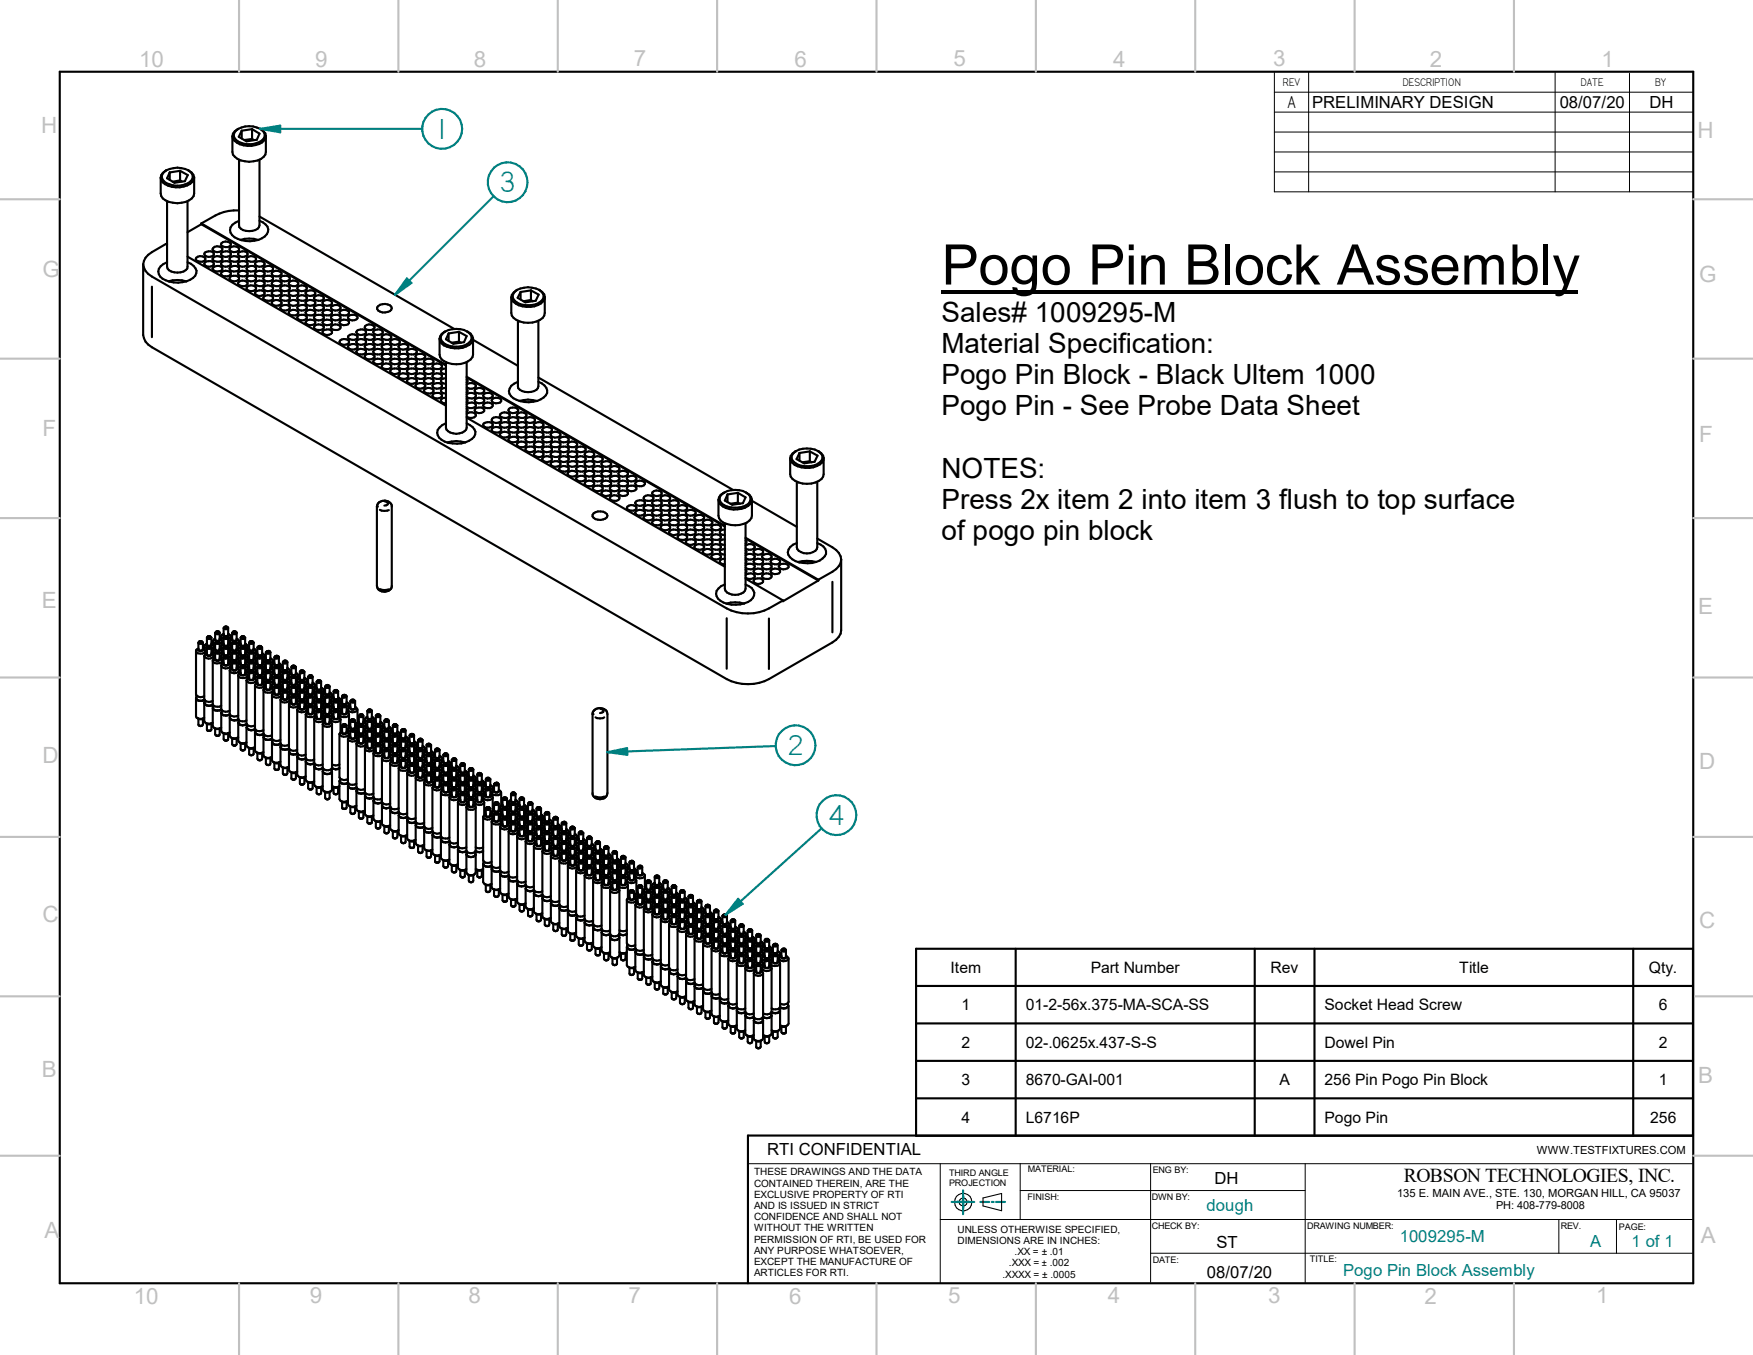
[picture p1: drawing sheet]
<svg xmlns="http://www.w3.org/2000/svg" width="279mm" height="216mm" viewBox="0 0 279 216" stroke-linecap="round" stroke-linejoin="round" font-family="sans-serif">
<defs><g id="words">
<text font-size="8.9" x="150.1" y="45.3">Pogo Pin Block Assembly</text>
<g font-size="5.2" fill="#008080">
<text x="69.7" y="22.1">1</text>
<text x="79.6" y="30.6">3</text>
<text x="125.5" y="120.4">2</text>
<text x="132" y="131.5">4</text>
</g>
<g font-size="4.4">
<text x="150.1" y="51.3">Sales# 1009295-M</text>
<text x="150.1" y="56.3">Material Specification:</text>
<text x="150.1" y="61.2">Pogo Pin Block - Black Ultem 1000</text>
<text x="150.1" y="66.2">Pogo Pin - See Probe Data Sheet</text>
<text x="150.1" y="76.1">NOTES:</text>
<text x="150.1" y="81.1">Press 2x item 2 into item 3 flush to top surface</text>
<text x="150.1" y="86.1">of pogo pin block</text>
</g>
<g font-size="3.6" fill="#c0c0c0">
<text x="22.2" y="10.7">10</text>
<text x="50.2" y="10.6">9</text>
<text x="75.5" y="10.6">8</text>
<text x="101" y="10.6">7</text>
<text x="126.6" y="10.7">6</text>
<text x="152" y="10.5">5</text>
<text x="177.4" y="10.7">4</text>
<text x="202.9" y="10.5">3</text>
<text x="227.9" y="10.7">2</text>
<text x="255.2" y="10.7">1</text>
<text x="6.6" y="21.1">H</text>
<text x="270.6" y="22">H</text>
<text x="6.8" y="44.1">G</text>
<text x="270.8" y="45">G</text>
<text x="6.8" y="69.4">F</text>
<text x="270.8" y="70.4">F</text>
<text x="6.6" y="96.9">E</text>
<text x="270.7" y="97.8">E</text>
<text x="6.8" y="121.6">D</text>
<text x="270.8" y="122.5">D</text>
<text x="6.8" y="147">C</text>
<text x="270.8" y="147.9">C</text>
<text x="6.6" y="171.7">B</text>
<text x="270.7" y="172.6">B</text>
<text x="7.1" y="197.2">A</text>
<text x="271.1" y="198.1">A</text>
<text x="21.3" y="207.7">10</text>
<text x="49.4" y="207.7">9</text>
<text x="74.7" y="207.7">8</text>
<text x="100.2" y="207.6">7</text>
<text x="125.8" y="207.7">6</text>
<text x="151.1" y="207.6">5</text>
<text x="176.6" y="207.7">4</text>
<text x="202.1" y="207.6">3</text>
<text x="227" y="207.8">2</text>
<text x="254.4" y="207.7">1</text>
</g>
<g font-size="3.1">
<text x="205.2" y="17.3">A</text>
<text x="223.7" y="188.3">ROBSON TECHNOLOGIES, INC.</text>
</g>
<g font-size="2.7">
<text x="209.1" y="17.2">PRELIMINARY DESIGN</text>
<text x="248.6" y="17.2">08/07/20</text>
<text x="262.9" y="17.2">DH</text>
<text x="122.3" y="184.1">RTI CONFIDENTIAL</text>
<text x="193.5" y="188.7">DH</text>
<text x="192.4" y="203.6">08/07/20</text>
<text x="193.9" y="198.9">ST</text>
</g>
<g font-size="2.7" fill="#008080">
<text x="192.3" y="192.9">dough</text>
<text x="223.1" y="197.9">1009295-M</text>
<text x="214.1" y="203.2">Pogo Pin Block Assembly</text>
<text x="253.4" y="198.8">A</text>
<text x="260.1" y="198.8">1 of 1</text>
</g>
<g font-size="2.5">
<text x="151.5" y="155">Item</text>
<text x="173.9" y="155">Part Number</text>
<text x="202.5" y="155">Rev</text>
<text x="232.6" y="155">Title</text>
<text x="262.8" y="155">Qty.</text>
<text x="153.2" y="161">1</text>
<text x="163.5" y="161">01-2-56x.375-MA-SCA-SS</text>
<text x="211.1" y="161">Socket Head Screw</text>
<text x="264.4" y="161">6</text>
<text x="153.2" y="166.9">2</text>
<text x="163.5" y="166.9">02-.0625x.437-S-S</text>
<text x="211.1" y="166.9">Dowel Pin</text>
<text x="264.4" y="166.9">2</text>
<text x="153.2" y="172.9">3</text>
<text x="163.5" y="172.9">8670-GAI-001</text>
<text x="203.9" y="172.9">A</text>
<text x="211.1" y="172.9">256 Pin Pogo Pin Block</text>
<text x="264.4" y="172.9">1</text>
<text x="153.2" y="178.9">4</text>
<text x="163.5" y="178.9">L6716P</text>
<text x="211.1" y="178.9">Pogo Pin</text>
<text x="263" y="178.9">256</text>
</g>
<g font-size="2">
<text x="204.5" y="13.8">REV</text>
<text x="223.6" y="13.8">DESCRIPTION</text>
<text x="251.9" y="13.8">DATE</text>
<text x="263.8" y="13.8">BY</text>
</g>
<g font-size="1.8">
<text x="244.9" y="183.8">WWW.TESTFIXTURES.COM</text>
<text x="222.7" y="190.8">135 E. MAIN AVE., STE. 130, MORGAN HILL, CA 95037</text>
</g>
<text font-size="1.7" x="238.5" y="192.7">PH: 408-779-8008</text>
<g font-size="1.6">
<text x="120.2" y="187.3">THESE DRAWINGS AND THE DATA</text>
<text x="120.2" y="189.1">CONTAINED THEREIN, ARE THE</text>
<text x="120.2" y="190.8">EXCLUSIVE PROPERTY OF RTI</text>
<text x="120.2" y="192.7">AND IS ISSUED IN STRICT</text>
<text x="120.2" y="194.4">CONFIDENCE AND SHALL NOT</text>
<text x="120.2" y="196.2">WITHOUT THE WRITTEN</text>
<text x="120.2" y="198">PERMISSION OF RTI, BE USED FOR</text>
<text x="152.6" y="196.4">UNLESS OTHERWISE SPECIFIED,</text>
<text x="120.2" y="199.8">ANY PURPOSE WHATSOEVER,</text>
<text x="120.2" y="201.6">EXCEPT THE MANUFACTURE OF</text>
<text x="120.2" y="203.4">ARTICLES FOR RTI.</text>
<text x="152.6" y="198.2">DIMENSIONS ARE IN INCHES:</text>
<text x="159.8" y="203.6">.XXXX = ± .0005</text>
<text x="160.8" y="201.8">.XXX = ± .002</text>
<text x="161.7" y="200">.XX = ± .01</text>
</g>
<g font-size="1.4">
<text x="151.3" y="187.4">THIRD ANGLE</text>
<text x="151.3" y="189">PROJECTION</text>
<text x="163.8" y="191.2">FINISH:</text>
<text x="163.8" y="186.7">MATERIAL:</text>
<text x="183.6" y="191.2">DWN BY:</text>
<text x="183.7" y="186.9">ENG BY:</text>
<text x="183.6" y="195.8">CHECK BY:</text>
<text x="208.3" y="195.7">DRAWING NUMBER:</text>
<text x="248.8" y="195.9">REV.</text>
<text x="258" y="196">PAGE:</text>
<text x="183.7" y="201.2">DATE:</text>
<text x="208.8" y="201.1">TITLE:</text>
</g>
</g></defs>
<g fill="none" stroke="#000" stroke-width=".34">
<path d="M9.5 11.4h260.4v193.1h-260.4zM25.6 28.3v2.5a1.54 1.54 0 0 0 1.3 1.4 4.1 4.1 0 0 0 3.7-.6l.3-.4v-.4v-2.5M26.5 27.1a1.55 1.55 0 0 0-.9 1.2M26.5 27.1a1.08 1.08 0 0 0-.7 1.1 1.08 1.08 0 0 0 .7 1 3.3 3.3 0 0 0 4.1-.7 1.09 1.09 0 0 0-.6-1.4M26.5 27.1a3.9 3.9 0 0 1 3.5 0M26.6 39l-.1-.1-2.3 1.3a2.47 2.47 0 0 0-1.4 1.9M26.6 38.9h-.1M26.6 32v10.5a1.7 1.7 0 0 0 2.2 .9 1.13 1.13 0 0 0 1.1-.9v-10.5M27.1 27.5v1.2M28.7 27.2l-1.6 .3M28.7 27.2l1.2 .7-.4 1-1.7 .2-1.2-.7 .5-.9M28.7 27.2v1.5"/>
<path d="M28.7 28.7l-1.2 .3M28.7 28.7l.3 .2M30 27.1a1.18 1.18 0 0 1 .9 1 1.18 1.18 0 0 1-.6 1.2 3.9 3.9 0 0 1-4.4-.3l-.3-.7M32.1 35.6l39 22.5M32.1 35.7l-2.2 1.3M32.1 35.7l39 22.6M32.1 35.6v.1M34 39.5a1.02 1.02 0 0 1 1.4 .1 .64 .64 0 0 1-.8 .6l-.6-.3-.1-.2zM35.3 38.7a1.08 1.08 0 0 1 1.5 .1v.2a.99 .99 0 0 1-1.6-.1zM36.7 39.5a1.02 1.02 0 0 1 1.4 .1v.2a.92 .92 0 0 1-1.5-.1zM37 21.7v2.5a1.96 1.96 0 0 0 2 1.5 3.1 3.1 0 0 0 3.3-1.1l.1-2.9M38 20.5a1.51 1.51 0 0 0-1 1.2"/>
<path d="M38 20.5a1.08 1.08 0 0 0-.7 1 1.08 1.08 0 0 0 .7 1.1 3.3 3.3 0 0 0 4.1-.7 1.09 1.09 0 0 0-.6-1.4M38 20.5a3.9 3.9 0 0 1 3.5 0M38.1 35.2a1.63 1.63 0 0 0-1.4 1.9 3.6 3.6 0 0 0 3.9 1.3 2.14 2.14 0 0 0 2.2-1.9 1.97 1.97 0 0 0-1.4-1.3M38.1 25.4v10.5a1.3 1.3 0 0 0 1.6 .9 1.52 1.52 0 0 0 1.7-.9v-10.5M38.1 33.5a7.1 7.1 0 0 0-3.8 .8l-2.2 1.3M38.3 38.2a4.9 4.9 0 0 1 2.8 0M38.5 20.8v1.3M40.2 20.6l-1.7 .2M40.2 20.6l1.2 .7-.5 1-1.6 .2-1.2-.7 .4-1M40.2 20.6v1.5M40.2 22.1l-1.2 .2M40.2 22.1l.3 .2"/>
<path d="M41.4 34.5l31 17.9M41.5 20.5a1.24 1.24 0 0 1 .9 1.3 1.24 1.24 0 0 1-1.1 1.1 3.6 3.6 0 0 1-4.2-.8l-.1-.4M22.8 42.1a2.47 2.47 0 0 0 1.4 2l91.6 52.8a7.4 7.4 0 0 0 6.8 0l2.2-1.2M22.8 42.1v11.3a2.47 2.47 0 0 0 1.4 1.9l91.6 52.9a7.4 7.4 0 0 0 6.8 0l10.1-5.8a2.47 2.47 0 0 0 1.4-2v-11.2M24.2 45.7v8M26.6 41.8a1.64 1.64 0 0 0-1.3 1.9 3.3 3.3 0 0 0 3.1 1.3 3.7 3.7 0 0 0 2.7-1.1 1.52 1.52 0 0 0-1.2-2.1M26.8 44.8a4.9 4.9 0 0 1 2.9 0M29.9 40.9l41.2 23.7M31.3 41.1a1.02 1.02 0 0 1 1.4 0v.3a.95 .95 0 0 1-1.5-.1zM32.6 41.8a.84 .84 0 0 1 1.5 .4 .92 .92 0 0 1-1.5-.2zM32.6 40.3a.84 .84 0 0 1 1.5 .3 .92 .92 0 0 1-1.5-.1zM34 42.6a1.02 1.02 0 0 1 1.4 .1v.2a.96 .96 0 0 1-1.5-.1z"/>
<path d="M34 41.1a1.02 1.02 0 0 1 1.4 0v.3a.99 .99 0 0 1-1.5-.1zM35.3 40.3a1.15 1.15 0 0 1 1.5 .1 .64 .64 0 0 1-.9 .5l-.6-.2-.1-.2zM35.3 43.4a1.08 1.08 0 0 1 1.5 .1v.2a.99 .99 0 0 1-1.6-.1zM35.3 41.8a1.15 1.15 0 0 1 1.5 .2 .64 .64 0 0 1-.9 .5l-.6-.3-.1-.2zM36.7 44.2a.84 .84 0 0 1 1.4 .3 .92 .92 0 0 1-1.5-.1zM36.7 42.6a.81 .81 0 0 1 .8-.3 .81 .81 0 0 1 .6 .6 .92 .92 0 0 1-1.5-.1zM36.7 41.1a1.02 1.02 0 0 1 1.4 0v.3a.95 .95 0 0 1-1.5-.1zM38 40.3a.84 .84 0 0 1 1.5 .3 .92 .92 0 0 1-1.6-.1zM38 45a1.02 1.02 0 0 1 1.5 0v.3a.95 .95 0 0 1-1.6-.1zM38 43.4a1.02 1.02 0 0 1 1.5 .1v.2a.95 .95 0 0 1-1.6-.1zM38 41.8a.84 .84 0 0 1 1.5 .4 .92 .92 0 0 1-1.6-.2zM39.4 44.2a.84 .84 0 0 1 1.4 .3 .92 .92 0 0 1-1.5-.1z"/>
<path d="M39.4 45.7a1.02 1.02 0 0 1 1.4 .1v.2a.89 .89 0 0 1-1.5-.1zM39.4 41.1a1.02 1.02 0 0 1 1.4 0v.3a.95 .95 0 0 1-1.5-.1zM39.4 42.6a.81 .81 0 0 1 .8-.3 .81 .81 0 0 1 .6 .6 .92 .92 0 0 1-1.5-.1zM40.7 41.8a.84 .84 0 0 1 1.5 .4 .92 .92 0 0 1-1.6-.2zM40.7 43.4a1.02 1.02 0 0 1 1.5 .1v.2a.95 .95 0 0 1-1.6-.1zM40.7 46.5a.84 .84 0 0 1 1.5 .3 .92 .92 0 0 1-1.6-.1zM40.7 45a1.02 1.02 0 0 1 1.5 0v.3a.95 .95 0 0 1-1.6-.1zM42 42.6a1.08 1.08 0 0 1 1.5 .1v.2a.96 .96 0 0 1-1.5-.1zM42 44.2a1.15 1.15 0 0 1 1.5 .1 .64 .64 0 0 1-.8 .5l-.7-.2v-.2zM42 47.3a1.08 1.08 0 0 1 1.5 .1v.2a.99 .99 0 0 1-1.5-.1zM42 45.7a1.08 1.08 0 0 1 1.5 .1 .64 .64 0 0 1-.8 .6l-.7-.3v-.2zM43.4 43.4a1.07 1.07 0 0 1 1.5 .1v.2a.98 .98 0 0 1-1.6-.1z"/>
<path d="M43.4 45a1.07 1.07 0 0 1 1.5 0v.3a.98 .98 0 0 1-1.6-.1zM43.4 46.5a1.14 1.14 0 0 1 1.5 .1 .79 .79 0 0 1-1.3 .5l-.2-.2-.1-.2zM43.4 48a1.03 1.03 0 0 1 1.5 .2 .79 .79 0 0 1-1.3 .4l-.2-.1-.1-.2zM44.7 44.2a.84 .84 0 0 1 1.5 .3 .92 .92 0 0 1-1.5-.1zM44.7 48.8a.84 .84 0 0 1 1.5 .3 .92 .92 0 0 1-1.5-.1zM44.7 47.3a1.02 1.02 0 0 1 1.5 .1v.2a.95 .95 0 0 1-1.5-.1zM44.7 45.7a1.02 1.02 0 0 1 1.5 .1v.2a.89 .89 0 0 1-1.5-.1zM46.1 49.6a1.02 1.02 0 0 1 1.4 .1v.2a.95 .95 0 0 1-1.5-.1zM46.1 45a1.02 1.02 0 0 1 1.4 0v.3a.95 .95 0 0 1-1.5-.1zM46.1 46.5a.84 .84 0 0 1 1.4 .3 .92 .92 0 0 1-1.5-.1zM46.1 48a.84 .84 0 0 1 1.4 .4 .92 .92 0 0 1-1.5-.1zM47.5 45.7a1.02 1.02 0 0 1 1.4 .1v.2a.89 .89 0 0 1-1.5-.1z"/>
<path d="M47.5 50.4a.84 .84 0 0 1 1.4 .3 .92 .92 0 0 1-1.5-.1zM47.5 48.8a.84 .84 0 0 1 1.4 .3 .92 .92 0 0 1-1.5-.1zM47.5 47.3a1.02 1.02 0 0 1 1.4 .1v.2a.95 .95 0 0 1-1.5-.1zM48.8 49.6a1.02 1.02 0 0 1 1.4 .1v.2a.99 .99 0 0 1-1.5-.1zM48.8 51.2a1.02 1.02 0 0 1 1.4 .1v.2a.99 .99 0 0 1-1.5-.1zM48.8 46.5a1.09 1.09 0 0 1 1.4 .1 .64 .64 0 0 1-.8 .6l-.6-.3-.1-.2zM48.8 48a.98 .98 0 0 1 1.4 .2 .64 .64 0 0 1-.8 .5l-.6-.2-.1-.2zM50.1 48.8a1.15 1.15 0 0 1 1.5 .1 .64 .64 0 0 1-.8 .6l-.7-.3-.1-.2zM50.1 51.9a1.08 1.08 0 0 1 1.5 .1v.2a.99 .99 0 0 1-1.6 0zM50.1 50.4a1.15 1.15 0 0 1 1.5 .1 .64 .64 0 0 1-.8 .6l-.7-.3-.1-.2zM50.1 47.3a1.08 1.08 0 0 1 1.5 .1v.2a.99 .99 0 0 1-1.6-.1zM51.5 52.7a.84 .84 0 0 1 1.4 .3 .92 .92 0 0 1-1.5-.1z"/>
<path d="M51.5 51.2a1.02 1.02 0 0 1 1.4 .1v.2a.95 .95 0 0 1-1.5-.1zM51.5 48a.84 .84 0 0 1 1.4 .4 .92 .92 0 0 1-1.5-.1zM51.5 49.6a1.02 1.02 0 0 1 1.4 .1v.2a.95 .95 0 0 1-1.5-.1zM52.8 50.4a.84 .84 0 0 1 1.5 .3 .92 .92 0 0 1-1.6-.1zM52.8 51.9a1.02 1.02 0 0 1 1.5 .1v.2a.95 .95 0 0 1-1.6 0zM52.8 48.8a.84 .84 0 0 1 1.5 .3 .92 .92 0 0 1-1.6-.1zM54.2 54.3a1.02 1.02 0 0 1 1.4 .1v.2a.92 .92 0 0 1-1.5-.1zM54.2 49.6a1.02 1.02 0 0 1 1.4 .1v.2a.95 .95 0 0 1-1.5-.1zM54.2 51.2a1.02 1.02 0 0 1 1.4 .1v.2a.95 .95 0 0 1-1.5-.1zM55.5 53.5a1.02 1.02 0 0 1 1.5 .1v.2a.95 .95 0 0 1-1.5-.1zM55.5 50.4a.84 .84 0 0 1 1.5 .3 .92 .92 0 0 1-1.5-.1zM55.5 55a.84 .84 0 0 1 1.5 .4 .92 .92 0 0 1-1.5-.2z"/>
<path d="M56.9 52.7a1.09 1.09 0 0 1 1.4 .1 .64 .64 0 0 1-.8 .6l-.6-.3-.1-.2zM56.9 54.3a1.02 1.02 0 0 1 1.4 .1 .64 .64 0 0 1-.8 .5l-.6-.2-.1-.2zM56.9 55.8a1.02 1.02 0 0 1 1.4 .1v.2a.99 .99 0 0 1-1.5-.1zM58.2 53.5a1.07 1.07 0 0 1 1.5 .1v.2a.98 .98 0 0 1-1.6-.1zM58.2 51.9a1.07 1.07 0 0 1 1.5 .1v.2a.98 .98 0 0 1-1.6 0zM58.2 55a1.14 1.14 0 0 1 1.5 .2 .79 .79 0 0 1-1.2 .4l-.3-.1-.1-.3zM58.2 56.6a1.14 1.14 0 0 1 1.5 .1 .79 .79 0 0 1-1.2 .5l-.3-.2-.1-.2zM59.6 52.7a.84 .84 0 0 1 1.4 .3 .92 .92 0 0 1-1.5-.1zM59.6 54.3a1.02 1.02 0 0 1 1.4 .1v.2a.92 .92 0 0 1-1.5-.1zM59.6 55.8a1.02 1.02 0 0 1 1.4 .1v.2a.95 .95 0 0 1-1.5-.1zM59.6 57.4a1.02 1.02 0 0 1 1.4 .1v.2a.95 .95 0 0 1-1.5-.1zM60.3 48.8a1.6 1.6 0 0 1 2.1 .1v.2a1.41 1.41 0 0 1-2.1 .4l-.2-.3v-.2z"/>
<path d="M60.9 55a.84 .84 0 0 1 1.5 .4 .92 .92 0 0 1-1.6-.2zM60.9 53.5a1.02 1.02 0 0 1 1.5 .1v.2a.95 .95 0 0 1-1.6-.1zM60.9 56.6a.84 .84 0 0 1 1.5 .3 .92 .92 0 0 1-1.6-.1zM60.9 58.2a1.02 1.02 0 0 1 1.5 .1v.2a.95 .95 0 0 1-1.6-.1zM62.3 55.8a1.02 1.02 0 0 1 1.4 .1v.2a.95 .95 0 0 1-1.5-.1zM62.3 57.4a1.02 1.02 0 0 1 1.4 .1v.2a.95 .95 0 0 1-1.5-.1zM62.3 54.3a1.02 1.02 0 0 1 1.4 .1v.2a.92 .92 0 0 1-1.5-.1zM62.3 58.9a.84 .84 0 0 1 1.4 .4 .92 .92 0 0 1-1.5-.2zM63.6 55a1.09 1.09 0 0 1 1.5 .2 .64 .64 0 0 1-.9 .5l-.6-.2-.1-.3zM63.6 56.6a1.09 1.09 0 0 1 1.5 .1 .64 .64 0 0 1-.9 .6l-.6-.3-.1-.2zM63.6 58.2a1.02 1.02 0 0 1 1.5 .1v.2a.99 .99 0 0 1-1.6-.1zM63.6 59.7a1.02 1.02 0 0 1 1.5 .1v.2a.99 .99 0 0 1-1.6-.1z"/>
<path d="M64.9 57.4a1.08 1.08 0 0 1 1.5 .1v.2a.99 .99 0 0 1-1.5-.1zM64.9 58.9a1.15 1.15 0 0 1 1.5 .2 .64 .64 0 0 1-.8 .5l-.7-.2v-.3zM64.9 55.8a1.08 1.08 0 0 1 1.5 .1v.2a.99 .99 0 0 1-1.5-.1zM66.3 56.6a1.14 1.14 0 0 1 1.5 .1 .79 .79 0 0 1-1.3 .5l-.2-.2-.1-.2zM66.3 58.2a1.07 1.07 0 0 1 1.5 .1v.2a.98 .98 0 0 1-1.6-.1zM66.3 59.7a1.07 1.07 0 0 1 1.5 .1v.2a.98 .98 0 0 1-1.6-.1zM67.6 57.4a1.02 1.02 0 0 1 1.5 .1v.2a.95 .95 0 0 1-1.5-.1zM67.6 58.9a.84 .84 0 0 1 1.5 .4 .92 .92 0 0 1-1.5-.2zM69 58.2a1.02 1.02 0 0 1 1.4 .1v.2a.95 .95 0 0 1-1.5-.1zM69 59.7a1.02 1.02 0 0 1 1.4 .1v.2a.95 .95 0 0 1-1.5-.1zM70.1 54v2.5a1.56 1.56 0 0 0 1.3 1.3 3.5 3.5 0 0 0 3.9-.9l.1-2.9M71 52.8a1.39 1.39 0 0 0-.9 1.2"/>
<path d="M71 52.8a1.05 1.05 0 0 0-.8 1 1.05 1.05 0 0 0 .8 1 3.3 3.3 0 0 0 4.1-.6 1.06 1.06 0 0 0-.6-1.4M71 52.8a3.9 3.9 0 0 1 3.5 0M71.1 58.7l-.4 .1-.3 .1-.1 .2 .1 .3 .7 .2M71.1 57.7v10.5a1.83 1.83 0 0 0 2.6 .7l.6-.4 .1-.3v-10.5M71.5 53.1v1.3M73.2 52.9l-1.7 .2M73.2 52.9l1.2 .7-.4 .9-1.7 .3-1.2-.7 .4-1M73.2 52.9v1.5M73.2 54.4l-1.2 .2M73.2 54.4l.3 .2M74.5 52.8a1.17 1.17 0 0 1 .8 1 1.17 1.17 0 0 1-.5 1.1 4 4 0 0 1-4.4-.2l-.3-.7M75.4 54.1l7.1 4.2"/>
<path d="M81.5 47.4v2.5a1.66 1.66 0 0 0 1.3 1.3 3.8 3.8 0 0 0 3.7-.5l.2-.4 .1-.4v-2.5M82.4 46.2a1.73 1.73 0 0 0-.9 1.2M82.4 46.2a1.08 1.08 0 0 0-.7 1 1.08 1.08 0 0 0 .7 1 3.3 3.3 0 0 0 4.2-.6l.1-.4-.4-.7M82.4 46.2a3.9 3.9 0 0 1 3.5 0M82.5 51.1v10.5a1.3 1.3 0 0 0 1.7 .9 1.52 1.52 0 0 0 1.6-.9v-10.5M83 46.5v1.2M84.6 46.3l-1.6 .2M84.6 46.3l1.3 .6-.5 1-1.7 .3-1.2-.7 .5-1M84.6 46.3v1.5M84.6 47.8l-1.2 .2M84.6 47.8l.3 .2M85.9 46.2a1.24 1.24 0 0 1 .9 1.3 1.24 1.24 0 0 1-1 1.1 3.6 3.6 0 0 1-4.2-.8l-.1-.4"/>
<path d="M85.9 46.2l.2 .1M61.3 79.9l.5 .2v.1l-.2 .3-.3 .1M64.9 60.5a1.08 1.08 0 0 1 1.5 .1 .64 .64 0 0 1-.8 .6l-.7-.3v-.2zM66.3 61.3a1.14 1.14 0 0 1 1.5 .1 .79 .79 0 0 1-1.3 .4l-.2-.1-.1-.2zM67.6 62.1a1.02 1.02 0 0 1 1.5 0v.3a.95 .95 0 0 1-1.5-.1zM67.6 60.5a1.02 1.02 0 0 1 1.5 .1v.2a.92 .92 0 0 1-1.5-.1zM69 62.8a.84 .84 0 0 1 1.4 .4 .92 .92 0 0 1-1.5-.2zM69 61.3a.84 .84 0 0 1 1.4 .3 .92 .92 0 0 1-1.5-.1zM71.1 67.4a1.95 1.95 0 0 0-1.4 1.6 2.32 2.32 0 0 0 2.4 1.7 3.9 3.9 0 0 0 3.5-1.1 1.21 1.21 0 0 0-.7-1.9l-.5-.3M71.1 60.2l-.7 .3-.1 .2 .1 .2 .7 .3M71.1 61.8l-.7 .2-.1 .3 .1 .2 .3 .2h.4M71.1 63.4h-.4l-.3 .2-.1 .2 .1 .3 .7 .2"/>
<path d="M71.3 70.5a4.9 4.9 0 0 1 2.8 0M74.4 66a.94 .94 0 0 1 1.5 .2 .97 .97 0 0 1-1.5 .1M74.4 64.4a.9 .9 0 0 1 1.5 .2 .97 .97 0 0 1-1.5 .2M74.4 61.3a.97 .97 0 0 1 1.5 .2 .94 .94 0 0 1-1.5 .2M74.4 60.5l.1 .1-.1 .4M74.4 62l.1 .1-.1 .4M74.4 63.5l.1 .2-.1 .4M74.4 65.1l.1 .2-.1 .4M74.4 62.9a.97 .97 0 0 1 1.5 .1 .9 .9 0 0 1-1.5 .2M74.4 66.5l41.1 23.8M74.4 60l41.1 23.8M74.4 60.2l41.1 23.7"/>
<path d="M75.7 65.2a.84 .84 0 0 1 1.5 .3 .92 .92 0 0 1-1.6-.1zM75.7 63.6a1.02 1.02 0 0 1 1.5 .1v.2a.92 .92 0 0 1-1.6-.1zM75.7 62.1a1.02 1.02 0 0 1 1.5 0v.3a.95 .95 0 0 1-1.6-.1zM77.1 67.5a.84 .84 0 0 1 1.4 .3 .92 .92 0 0 1-1.5-.1zM77.1 64.4a1.02 1.02 0 0 1 1.4 .1v.2a.95 .95 0 0 1-1.5-.1zM77.1 62.8a.84 .84 0 0 1 1.4 .4 .92 .92 0 0 1-1.5-.2zM78.4 66.7a1.02 1.02 0 0 1 1.5 .1v.3a.92 .92 0 0 1-1.5-.2zM78.4 63.6a1.02 1.02 0 0 1 1.5 .1v.2a.92 .92 0 0 1-1.5-.1zM78.4 68.3a1.02 1.02 0 0 1 1.5 .1v.2a.95 .95 0 0 1-1.5-.1zM79.8 66a1.08 1.08 0 0 1 1.4 0v.3a.99 .99 0 0 1-1.5-.1zM79.8 67.5a1.15 1.15 0 0 1 1.4 .1 .64 .64 0 0 1-.8 .6l-.6-.3-.1-.2zM79.8 69a1.03 1.03 0 0 1 1.4 .2 .64 .64 0 0 1-.8 .5l-.6-.2-.1-.2z"/>
<path d="M81.1 69.8a1.14 1.14 0 0 1 1.5 .1v.2a.95 .95 0 0 1-1.6-.1zM81.1 66.7a1.07 1.07 0 0 1 1.5 .1 .78 .78 0 0 1-1.2 .5l-.3-.2-.1-.2zM81.1 65.2a1.14 1.14 0 0 1 1.5 .1 .79 .79 0 0 1-1.2 .4l-.3-.1-.1-.2zM81.1 68.3a1.07 1.07 0 0 1 1.5 .1v.2a.98 .98 0 0 1-1.6-.1zM82.5 69a.84 .84 0 0 1 1.4 .4 .92 .92 0 0 1-1.5-.1zM82.5 66a1.02 1.02 0 0 1 1.4 0v.3a.95 .95 0 0 1-1.5-.1zM82.5 67.5a.84 .84 0 0 1 1.4 .3 .92 .92 0 0 1-1.5-.1zM82.5 70.6a1.02 1.02 0 0 1 1.4 .1v.2a.95 .95 0 0 1-1.5-.1zM82.5 60.8a1.63 1.63 0 0 0-1.3 1.9 3.6 3.6 0 0 0 3.8 1.3 2.85 2.85 0 0 0 2.2-1.4 1.64 1.64 0 0 0-1.4-1.8M82.8 63.9a4.9 4.9 0 0 1 2.8 0M83.8 66.7a1.02 1.02 0 0 1 1.5 .1v.3a.92 .92 0 0 1-1.6-.2zM83.8 68.3a1.02 1.02 0 0 1 1.5 .1v.2a.95 .95 0 0 1-1.6-.1z"/>
<path d="M83.8 69.8a.84 .84 0 0 1 1.5 .3 .92 .92 0 0 1-1.6-.1zM83.8 71.4a.84 .84 0 0 1 1.5 .3 .92 .92 0 0 1-1.6-.1zM85.2 67.5a.84 .84 0 0 1 1.4 .3 .92 .92 0 0 1-1.5-.1zM85.2 69a.84 .84 0 0 1 1.4 .4 .92 .92 0 0 1-1.5-.1zM85.2 70.6a1.02 1.02 0 0 1 1.4 .1v.2a.95 .95 0 0 1-1.5-.1zM85.2 72.2a1.02 1.02 0 0 1 1.4 .1v.2a.95 .95 0 0 1-1.5-.1zM85.8 60.2l31 17.9M86.5 68.3a1.02 1.02 0 0 1 1.5 .1v.2a.99 .99 0 0 1-1.6-.1zM86.5 69.8a1.09 1.09 0 0 1 1.5 .1v.2a.96 .96 0 0 1-1.6-.1zM86.5 71.4a1.09 1.09 0 0 1 1.5 .1 .64 .64 0 0 1-.9 .6l-.6-.3-.1-.2zM86.5 72.9a1.02 1.02 0 0 1 1.5 .1 .64 .64 0 0 1-.9 .6l-.6-.2-.1-.2zM87.8 70.6a1.07 1.07 0 0 1 1.5 .1v.2a.98 .98 0 0 1-1.5-.1z"/>
<path d="M87.8 69a1.03 1.03 0 0 1 1.5 .2v.2a.95 .95 0 0 1-1.5-.1zM87.8 72.2a1.07 1.07 0 0 1 1.5 .1v.2a.98 .98 0 0 1-1.5-.1zM87.8 73.7a1.14 1.14 0 0 1 1.5 .1v.2a.95 .95 0 0 1-1.5-.1zM89.2 69.8a.84 .84 0 0 1 1.4 .3 .92 .92 0 0 1-1.5-.1zM89.2 71.4a.84 .84 0 0 1 1.4 .3 .92 .92 0 0 1-1.5-.1zM89.2 72.9a1.02 1.02 0 0 1 1.4 .1v.2a.89 .89 0 0 1-1.5 0zM89.2 74.5a1.02 1.02 0 0 1 1.4 .1v.2a.95 .95 0 0 1-1.5-.1zM90.6 73.7a.84 .84 0 0 1 1.4 .3 .92 .92 0 0 1-1.5-.1zM90.6 72.2a1.02 1.02 0 0 1 1.4 .1v.2a.95 .95 0 0 1-1.5-.1zM90.6 70.6a1.02 1.02 0 0 1 1.4 .1v.2a.95 .95 0 0 1-1.5-.1zM90.6 75.3a1.02 1.02 0 0 1 1.4 .1v.2a.92 .92 0 0 1-1.5-.1zM91.9 71.4a.84 .84 0 0 1 1.4 .3 .92 .92 0 0 1-1.5-.1z"/>
<path d="M91.9 76a.84 .84 0 0 1 1.4 .4 .92 .92 0 0 1-1.5-.2zM91.9 72.9a1.02 1.02 0 0 1 1.4 .1v.2a.89 .89 0 0 1-1.5 0zM91.9 74.5a1.02 1.02 0 0 1 1.4 .1v.2a.95 .95 0 0 1-1.5-.1zM93.3 73.7a.84 .84 0 0 1 1.4 .3 .92 .92 0 0 1-1.5-.1zM93.3 72.2a1.02 1.02 0 0 1 1.4 .1v.2a.95 .95 0 0 1-1.5-.1zM93.3 75.3a1.02 1.02 0 0 1 1.4 .1v.2a.92 .92 0 0 1-1.5-.1zM93.3 76.8a1.02 1.02 0 0 1 1.4 .1v.2a.95 .95 0 0 1-1.5-.1zM94.6 72.9a1.08 1.08 0 0 1 1.5 .1 .64 .64 0 0 1-.9 .6l-.6-.2-.1-.2zM94.6 74.5a1.08 1.08 0 0 1 1.5 .1v.2a.99 .99 0 0 1-1.6-.1zM94.6 76a1.15 1.15 0 0 1 1.5 .2 .64 .64 0 0 1-.9 .5l-.6-.2-.1-.3zM94.6 77.6a1.15 1.15 0 0 1 1.5 .1 .64 .64 0 0 1-.9 .6l-.6-.3-.1-.2zM95.9 78.4a1.07 1.07 0 0 1 1.5 .1v.2a.98 .98 0 0 1-1.6-.1z"/>
<path d="M95.9 73.7a1.14 1.14 0 0 1 1.5 .1 .79 .79 0 0 1-1.2 .5l-.3-.2-.1-.2zM95.9 75.3a1.07 1.07 0 0 1 1.5 .1 .78 .78 0 0 1-1.2 .5l-.3-.2-.1-.2zM95.9 76.8a1.07 1.07 0 0 1 1.5 .1v.2a.98 .98 0 0 1-1.6-.1zM97.3 79.2a1.02 1.02 0 0 1 1.4 0v.3a.95 .95 0 0 1-1.5-.1zM97.3 74.5a1.02 1.02 0 0 1 1.4 .1v.2a.95 .95 0 0 1-1.5-.1zM97.3 76a.84 .84 0 0 1 1.4 .4 .92 .92 0 0 1-1.5-.2zM97.3 77.6a.84 .84 0 0 1 1.4 .3 .92 .92 0 0 1-1.5-.1zM98.6 78.4a1.02 1.02 0 0 1 1.5 .1v.2a.95 .95 0 0 1-1.5-.1zM98.6 75.3a1.02 1.02 0 0 1 1.5 .1v.2a.92 .92 0 0 1-1.5-.1zM98.6 76.8a1.02 1.02 0 0 1 1.5 .1v.2a.95 .95 0 0 1-1.5-.1zM100 76a.84 .84 0 0 1 1.4 .4 .92 .92 0 0 1-1.5-.2zM100 77.6a.84 .84 0 0 1 1.4 .3 .92 .92 0 0 1-1.5-.1z"/>
<path d="M101.3 79.9a1.09 1.09 0 0 1 1.5 .2 .64 .64 0 0 1-.9 .5l-.6-.3-.1-.2zM101.3 76.8a1.02 1.02 0 0 1 1.5 .1v.2a.99 .99 0 0 1-1.6-.1zM102.7 79.2a1.07 1.07 0 0 1 1.4 0v.3a.98 .98 0 0 1-1.5-.1zM104 79.9a.84 .84 0 0 1 1.5 .4 .92 .92 0 0 1-1.6-.2zM104 78.4a1.02 1.02 0 0 1 1.5 .1v.2a.95 .95 0 0 1-1.6-.1zM105.4 79.2a1.02 1.02 0 0 1 1.4 0v.3a.95 .95 0 0 1-1.5-.1zM106.7 79.9a.84 .84 0 0 1 1.5 .4 .92 .92 0 0 1-1.6-.2zM114.5 79.6v2.6a1.56 1.56 0 0 0 1.3 1.3 3.8 3.8 0 0 0 3.7-.6l.3-.4v-.3v-2.6M115.4 78.5a1.06 1.06 0 0 0-.7 1 1.06 1.06 0 0 0 .7 1 3.9 3.9 0 0 0 3.9-.3 1.02 1.02 0 0 0 0-1.4M116 78.8v1.2M117.6 78.5v1.6M117.6 78.5l-1.6 .3"/>
<path d="M117.6 78.5l1.2 .7-.4 1-1.7 .2-1.2-.6 .5-1M118.9 78.5a3.8 3.8 0 0 0-4 .4l-.4 .7M118.9 78.5a1.19 1.19 0 0 1 .7 1.8 3.8 3.8 0 0 1-4.8 0l-.3-.7M118.9 78.5l.1 .1M119.8 79.8l7.2 4.1M125.9 73v2.6a1.69 1.69 0 0 0 1.4 1.3 3.8 3.8 0 0 0 3.6-.6l.4-.7v-2.6M126.9 71.9a1.53 1.53 0 0 0-1 1.1M126.9 71.9a1.05 1.05 0 0 0-.7 1 1.05 1.05 0 0 0 .7 1 3.3 3.3 0 0 0 4.1-.7 1.06 1.06 0 0 0-.6-1.3M126.9 71.9a3.9 3.9 0 0 1 3.5 0M127 76.8v10.4a1.8 1.8 0 0 0 2.6 .8l.4-.2 .3-.6v-10.4M127.4 72.2v1.2M129.1 71.9l-1.7 .3"/>
<path d="M129.1 71.9l1.2 .7-.5 1-1.6 .2-1.2-.6 .4-1M129.1 71.9v1.6M129.1 73.5l-1.2 .2M129.1 73.5l.3 .2M130.4 71.9a1.15 1.15 0 0 1 .9 .9 1.15 1.15 0 0 1-.6 1.2 3.9 3.9 0 0 1-4.4-.3l-.3-.3-.1-.4M35.9 99.9l-.3 .2M35.9 99.9h-.1M35.9 99.9l.1-.1 .4 .2a.4 .4 0 0 1-.4 .3 .4 .4 0 0 1-.4-.2M36 99.9l-.1 .1M36.2 100h-.3M60.5 80a1.4 1.4 0 0 1 1.9 .6v12.9v.3l-.5 .3a1.38 1.38 0 0 1-1.6-.2l-.2-.6v-12.6l.1-.4zM60.5 93.9a1.82 1.82 0 0 0 1.5 0"/>
<path d="M60.5 81.2a1.82 1.82 0 0 0 1.5 .1M94.6 81.8a1.73 1.73 0 0 1 2.1 .1l.1 .3a1.44 1.44 0 0 1-2.2 .3l-.2-.2v-.3zM100 80.7a1.02 1.02 0 0 1 1.4 .1v.2a.95 .95 0 0 1-1.5-.1zM101.3 81.5a1.02 1.02 0 0 1 1.5 .1 .64 .64 0 0 1-.9 .6l-.6-.3-.1-.2zM102.7 80.7a1.07 1.07 0 0 1 1.4 .1v.2a.98 .98 0 0 1-1.5-.1zM102.7 82.3a1.14 1.14 0 0 1 1.4 .1v.2a.95 .95 0 0 1-1.5-.1zM104 81.5a1.02 1.02 0 0 1 1.5 .1v.2a.92 .92 0 0 1-1.6-.1zM104 83.1a1.02 1.02 0 0 1 1.5 0v.3a.95 .95 0 0 1-1.6-.1zM105.4 80.7a1.02 1.02 0 0 1 1.4 .1v.2a.95 .95 0 0 1-1.5-.1zM105.4 82.3a.84 .84 0 0 1 1.4 .3 .92 .92 0 0 1-1.5-.1zM105.4 83.8a.84 .84 0 0 1 1.4 .4 .92 .92 0 0 1-1.5-.2zM106.7 81.5a1.02 1.02 0 0 1 1.5 .1v.2a.92 .92 0 0 1-1.6-.1z"/>
<path d="M106.7 83.1a1.02 1.02 0 0 1 1.5 0v.3a.95 .95 0 0 1-1.6-.1zM106.7 84.6a1.02 1.02 0 0 1 1.5 .1v.2a.92 .92 0 0 1-1.6-.1zM108.1 80.7a1.02 1.02 0 0 1 1.4 .1v.2a.95 .95 0 0 1-1.5-.1zM108.1 82.3a.84 .84 0 0 1 1.4 .3 .92 .92 0 0 1-1.5-.1zM108.1 83.8a.84 .84 0 0 1 1.4 .4 .92 .92 0 0 1-1.5-.2zM108.1 85.4a1.02 1.02 0 0 1 1.4 .1v.2a.95 .95 0 0 1-1.5-.1zM109.4 83.1a1.08 1.08 0 0 1 1.5 0v.3a.99 .99 0 0 1-1.6-.1zM109.4 84.6a1.08 1.08 0 0 1 1.5 .1v.2a.96 .96 0 0 1-1.6-.1zM109.4 81.5a1.08 1.08 0 0 1 1.5 .1 .64 .64 0 0 1-.9 .6l-.6-.3-.1-.2zM109.4 86.1a1.15 1.15 0 0 1 1.5 .2 .64 .64 0 0 1-.9 .5l-.6-.2-.1-.2zM110.7 82.3a1.14 1.14 0 0 1 1.5 .1 .79 .79 0 0 1-1.2 .4l-.3-.1v-.2zM110.7 83.8a1.14 1.14 0 0 1 1.5 .1 .79 .79 0 0 1-1.2 .5l-.3-.2v-.2z"/>
<path d="M110.7 85.4a1.07 1.07 0 0 1 1.5 .1v.2a.98 .98 0 0 1-1.5-.1zM110.7 87a1.07 1.07 0 0 1 1.5 0v.2a.98 .98 0 0 1-1.5 0zM112.1 83.1a1.02 1.02 0 0 1 1.4 0v.3a.95 .95 0 0 1-1.5-.1zM112.1 84.6a1.02 1.02 0 0 1 1.4 .1v.2a.92 .92 0 0 1-1.5-.1zM112.1 86.1a.84 .84 0 0 1 1.4 .4 .92 .92 0 0 1-1.5-.1zM112.1 87.7a1.02 1.02 0 0 1 1.4 .1v.3a.92 .92 0 0 1-1.5-.2zM113.5 83.8a.84 .84 0 0 1 1.4 .4 .92 .92 0 0 1-1.5-.2zM113.5 85.4a1.02 1.02 0 0 1 1.4 .1v.2a.95 .95 0 0 1-1.5-.1zM113.5 87a1.02 1.02 0 0 1 1.4 0v.2a.95 .95 0 0 1-1.5 0zM113.5 88.5a.84 .84 0 0 1 1.4 .3 .92 .92 0 0 1-1.5-.1zM115.5 93.1a1.83 1.83 0 0 0-1.4 1.5 2.4 2.4 0 0 0 2.5 1.8 4 4 0 0 0 3.4-1.2 1.21 1.21 0 0 0-.7-1.8l-.5-.3M115.5 84.4l-.7 .2-.1 .2 .1 .2 .7 .3"/>
<path d="M115.5 85.9l-.7 .2-.1 .3 .1 .2 .7 .2M115.5 87.5l-.7 .2-.1 .2 .1 .2 .7 .3M115.5 89l-.7 .2-.1 .3 .1 .2 .7 .2M115.5 83.4v10.4a1.83 1.83 0 0 0 2.7 .8l.3-.2 .3-.6v-10.4M115.7 96.2a5 5 0 0 1 2.9 0M115.8 98.5v8.1M117.6 80.1l-1.2 .2M117.6 80.1l.3 .2M118.8 87a.94 .94 0 0 1 1.5 .2 .97 .97 0 0 1-1.5 .1M118.8 86.1l.2 .2-.2 .4M118.8 87.7l.2 .1-.2 .4M118.8 89.2l.2 .2-.2 .3"/>
<path d="M118.8 90.8l.2 .1-.2 .4M118.8 88.5a.97 .97 0 0 1 1.5 .2 .94 .94 0 0 1-1.5 .2M118.8 90.1a.97 .97 0 0 1 1.5 .2 .9 .9 0 0 1-1.5 .1M118.8 91.7a.9 .9 0 0 1 1.5 .1 .97 .97 0 0 1-1.5 .2M118.8 92.2l6 3.5M118.8 85.7l11.6 6.7M118.8 85.8l11.6 6.7M120.2 87.7a1.02 1.02 0 0 1 1.4 .1v.3a.92 .92 0 0 1-1.5-.2zM120.2 89.3a1.02 1.02 0 0 1 1.4 .1v.2a.95 .95 0 0 1-1.5-.1zM120.2 90.8a1.02 1.02 0 0 1 1.4 .1v.2a.92 .92 0 0 1-1.5-.1zM120.2 92.4a.84 .84 0 0 1 1.4 .3 .92 .92 0 0 1-1.5-.1zM121.5 91.6a1.02 1.02 0 0 1 1.5 .1v.2a.95 .95 0 0 1-1.5-.1z"/>
<path d="M121.5 88.5a.84 .84 0 0 1 1.5 .3 .92 .92 0 0 1-1.5-.1zM121.5 90a.84 .84 0 0 1 1.5 .4 .92 .92 0 0 1-1.5-.1zM122.6 98.6v8M122.9 89.3a1.02 1.02 0 0 1 1.4 .1v.2a.95 .95 0 0 1-1.5-.1zM122.9 90.8a1.02 1.02 0 0 1 1.4 .1v.2a.92 .92 0 0 1-1.5-.1zM124.2 90a1.09 1.09 0 0 1 1.5 .2 .64 .64 0 0 1-.9 .5l-.6-.2-.1-.2zM127 86.5a1.62 1.62 0 0 0-1.4 1.9 3.2 3.2 0 0 0 3.1 1.3 2.96 2.96 0 0 0 3-1.4 1.58 1.58 0 0 0-1.4-1.8M127.2 89.5a6 6 0 0 1 2.8 0M130.3 85.8l2.4 1.4a2.47 2.47 0 0 1 1.4 2M130.4 92.5l-5.6 3.3v-.1M130.4 92.4v.1M132.7 92.7v8.1"/>
<path d="M134.1 89.2a2.47 2.47 0 0 1-1.4 1.9l-2.3 1.3M31.2 111.3v2.8a.87 .87 0 0 0 1.4 .3M31.2 111.3a.75 .75 0 0 0 1.1 .3M31.2 103.7v6.9a.84 .84 0 0 0 1.4 .3M31.3 103.5l.3-.2-.1 .2a.54 .54 0 0 0 .8 .1l.1-.1-.1-.2 .4 .3v.2a.91 .91 0 0 1-1.5-.1zM31.3 111.1l-.1 .2M31.3 110.8v.5a.82 .82 0 0 0 1 .3M31.5 114.4l.4 .2 .6-.2M31.6 102.4v1.1a.4 .4 0 0 0 .4 .2 .4 .4 0 0 0 .3-.2v-1.1M31.6 114.5v.9a.4 .4 0 0 0 .4 .3 .4 .4 0 0 0 .3-.3v-.9M31.7 102.2a.46 .46 0 0 1 .6 .2 .45 .45 0 0 1-.6 .1zM31.7 115.6l.3 .1 .2-.1"/>
<path d="M31.8 102.2l-.1 .1M31.8 102.4h.3M32 102.2h-.1v.1M32.6 112v2.9a.84 .84 0 0 0 1.3 .2M32.6 112a.9 .9 0 0 0 1.4 .3M32.6 104.5v6.9a.9 .9 0 0 0 1.3 .3M32.6 103v.5M32.6 103l.4-.5-.1 .2 .3 .3M32.6 103l.4 .3M32.6 111.9v.1M32.6 111.5v.5a.81 .81 0 0 0 1.3 .2M32.6 111.5l-.3 .1"/>
<path d="M32.6 104.4l.4-.3-.1 .2a.5 .5 0 0 0 .4 .2 .5 .5 0 0 0 .5-.2l-.1-.2 .3 .3v.2a.91 .91 0 0 1-1.4-.1zM32.7 103.7v.5M32.8 115.2a.73 .73 0 0 0 1.1 0M33 101.6v1.2a.44 .44 0 0 0 .7-.1v-1.1M33 103.2v1.1a.46 .46 0 0 0 .6 .1l.1-1.2M33 101.6a.4 .4 0 0 0 .3 .2 .4 .4 0 0 0 .4-.2M33 115.3v.9a.46 .46 0 0 0 .6 .2l.1-1.1M33.1 116.4v.1l.5-.1M33.1 103h.4l.2 .1a.38 .38 0 0 1-.3 .3 .38 .38 0 0 1-.4-.2M33.1 101.4h.4l.2 .2M33.1 103l-.1 .2M33.1 103h.1"/>
<path d="M33.1 101.4l-.1 .2M33.1 101.4v.1M33.4 101.4l-.2 .1M33.4 103l-.2 .1M33.4 103l.3-.1 .1-.2-.1-.2 .3 .3v.4l-.3 .1M33.5 103.1l-.3 .1M33.5 101.6h-.3M33.9 103.7l.4-.4-.1 .2 .3 .2M33.9 112.8a.87 .87 0 0 0 1.4 .3M33.9 105.3v6.9a.84 .84 0 0 0 1.4 .2M33.9 112.8v2.9a.87 .87 0 0 0 1.4 .3M33.9 102.2v.5"/>
<path d="M33.9 103.7v.5M33.9 103.7l.4 .4M33.9 102.2l.4 .4M34 112.6l-.1 .2M34 112.4v.4a.84 .84 0 0 0 1.3 .2M34.1 103v.5M34.1 104.5v.5M34.1 116l.4 .2 .7-.2M34.3 103.9v1.1a.44 .44 0 0 0 .7 .2v-1.3M34.3 104.9l-.4 .4M34.3 104.9l-.1 .1a.51 .51 0 0 0 .9 0l-.1-.1M34.3 116.1v.9a.44 .44 0 0 0 .7 .1v-1"/>
<path d="M34.3 103.9a.41 .41 0 0 0 .7 0M34.3 100.8v1.1a.45 .45 0 0 0 .7 0v-1.1M34.3 102.4v1.1a.44 .44 0 0 0 .7 .1v-1.2M34.5 100.6l.4 .1 .1 .2a.42 .42 0 0 1-.7-.1M34.5 103.8h.3l.2 .1M34.5 103.8l-.2 .1M34.5 117.2h.3M34.5 103.8h.1M34.5 102.2h.3l.2 .2a.4 .4 0 0 1-.3 .2 .4 .4 0 0 1-.4-.2M34.5 100.6v.1M34.5 102.2l-.2 .2M34.5 102.2v.1"/>
<path d="M34.5 100.6l-.2 .2M34.5 102.4h.3M34.5 102.2l-.3-.3 .1-.1-.4 .4M34.7 100.6h-.1v.2M34.7 102.2h-.1v.1M34.7 103.7l-.1 .2M34.8 102.2l.3-.3-.1-.1 .4 .2-.1 .4-.3 .2M34.8 103.7l.2-.1 .1-.1-.1-.2 .4 .3-.1 .4-.3 .1M34.8 103.9h-.3M34.8 100.8h-.3M35 104.9l.4 .3v.2a.91 .91 0 0 1-1.5-.1M35.3 113.6v2.9a.9 .9 0 0 0 1.3 .2"/>
<path d="M35.3 106v-.1l.3-.2v.1a.56 .56 0 0 0 .8 0v-.1l.3 .2v.7M35.3 104.5v-.1l.3-.3v.2l.3 .2M35.3 104.5v.2l.3 .2M35.3 101.4v.5M35.3 103v.5M35.3 104.5v.5M35.3 106v7a.9 .9 0 0 0 1.3 .2M35.3 103v.2l.3 .1M35.3 101.4v.2l.3 .2M35.3 103v-.2l.3-.3v.2v.2l.3 .1M35.3 101.4v-.2l.3-.2v.1v.2l.3 .1M35.3 113.6l.3 .4h.4"/>
<path d="M35.3 106a.86 .86 0 0 0 1.4 .1M35.3 113.5v.1M35.3 113.1l.1 .7 .2 .2M35.4 102.2v.5M35.4 103.7v.5M35.4 105.3v.5M35.5 116.8a.75 .75 0 0 0 1 0M35.6 103.2v1.1a.45 .45 0 0 0 .8 0v-1.1M35.6 100.1v1a.4 .4 0 0 0 .4 .3 .4 .4 0 0 0 .4-.3v-1M35.6 101.6v1.1a.4 .4 0 0 0 .4 .2 .4 .4 0 0 0 .4-.2v-1.1M35.6 104.7v1.1a.45 .45 0 0 0 .8 0v-1.1M35.6 116.8v1a.4 .4 0 0 0 .4 .2 .4 .4 0 0 0 .4-.2v-1"/>
<path d="M35.6 101.6a.41 .41 0 0 0 .8 0M35.9 101.4h.3M35.9 101.4l-.3 .2M35.9 101.4l-.1 .1M35.9 104.5l-.3 .2M35.9 104.5h.1l.4 .2a.4 .4 0 0 1-.4 .2 .4 .4 0 0 1-.4-.2M35.9 104.5l-.1 .1M35.9 103.2h.2M35.9 101.6h.2M35.9 104.7h.2M36 101.4l-.1 .1M36 103l-.1 .1"/>
<path d="M36 104.5l-.1 .1M36.2 103h-.3l-.3 .2M36.2 104.5l.2-.2v-.2l.3 .3v.6M36.2 101.4l.2-.1v-.2v-.1l.3 .3v.6M36.2 103l.2-.1v-.2v-.2l.3 .3v.7M36.2 103l.2 .1-.1 .2a.46 .46 0 0 1-.7-.1M36.2 101.4l.2 .2M36.3 117.9l-.4 .1M36.6 103.7l.1-.2 .3-.2-.1 .2 .1 .1 .3 .1M36.6 106.8l.1-.1 .3-.3-.1 .2 .1 .1 .5 .1 .3-.2-.1-.2 .4 .3v.7M36.6 105.3l.1 .2 .3 .2M36.6 103.7l.1 .2 .3 .2"/>
<path d="M36.6 102.2v.5M36.6 103.7v.5M36.6 105.3v.5M36.6 106.8v6.9a.9 .9 0 0 0 1.4 .3M36.6 114.4v2.8a.81 .81 0 0 0 1.1 .4M36.6 102.2l.1 .2 .3 .2M36.6 113.8l-.3 .2M36.6 113.8l-.2 .2h-.4M36.6 106.8a.91 .91 0 0 0 1.5 .1M36.7 113.9v.5a.84 .84 0 0 0 1.3 .2 .91 .91 0 0 1-1.4-.2M36.7 114.2l-.1 .2M36.7 103l-.3 .3"/>
<path d="M36.7 104.6l-.3 .3M36.7 101.5l-.3 .3M36.8 117.5a.7 .7 0 0 0 .9 .1M37 103.9v1.1a.4 .4 0 0 0 .4 .3 .4 .4 0 0 0 .3-.3v-1.1M37 103.9a.44 .44 0 0 0 .7 .2v-.2M37 102.4v1.1a.4 .4 0 0 0 .4 .2 .4 .4 0 0 0 .3-.2v-1.1M37 100.8v1.1l.3 .2h.3l.1-.2v-1.1M37 105.5v1.1a.4 .4 0 0 0 .4 .2 .4 .4 0 0 0 .3-.2v-1.1M37 117.6v1a.41 .41 0 0 0 .6 .1M37 105.5a.44 .44 0 0 0 .7 .1v-.1M37 104.9l-.3 .2-.1 .2M37 104.9l-.1 .1 .1 .2 .3 .1"/>
<path d="M37.1 118.7a.32 .32 0 0 0 .5 0M37.2 100.6l.4 .1 .1 .2-.4 .1-.3-.2M37.2 102.2l-.2 .2M37.2 102.2h.4l.1 .3a.48 .48 0 0 1-.7-.1M37.2 102.2l-.1 .1M37.2 100.6l-.2 .2M37.2 100.6l-.1 .1M37.2 103.8l-.2 .1M37.2 103.8h-.1M37.3 102.2l-.3-.1-.1-.2 .1-.1-.3 .2-.1 .2M37.3 102.4h.2M37.3 105.5h.2"/>
<path d="M37.3 100.8h.2M37.4 103.7l-.1 .2M37.4 100.6l-.1 .2M37.4 102.2l-.1 .1M37.4 105.3l-.1 .1M37.4 103.7l.3 .2M37.4 103.7l-.2 .1M37.5 105.3h-.3l-.2 .2M37.5 102.2l.3-.3-.1-.1 .4 .2v.2l-.4 .4M37.5 103.7l.2-.1 .1-.1-.1-.2 .4 .3v.2l-.4 .3M37.5 105.3l.2 .2M37.5 103.9h-.2"/>
<path d="M37.7 117.6l-.1 1.1M37.7 104.9l.1 .1-.1 .2-.2 .1M37.7 104.9l.4 .4-.4 .4M37.9 117.5l-.2 .1M38 104.5l.1 .2 .3 .2M38 103v-.2l.4-.3-.1 .2 .3 .3M38 103l.1 .2 .3 .1M38 103v.5M38 104.5v.5M38 106v.6M38 107.6v6.9a.81 .81 0 0 0 1.3 .3M38 115.1v2.9a.87 .87 0 0 0 1.3 .3"/>
<path d="M38 115.1a.84 .84 0 0 0 1.3 .3M38 106v-.1l.4-.2-.1 .1 .3 .2M38 106l.1 .3 .3 .1M38 104.5v-.1l.4-.3-.1 .2 .3 .2-.1 .1M38 117.5l-.3 .1M38 114.7v.4a.84 .84 0 0 0 1.3 .3M38 115v.1M38 107.4l.4-.2-.1 .2a.54 .54 0 0 0 .8 .1l.1-.1-.1-.2 .3 .3 .1 .2a.91 .91 0 0 1-1.5-.1zM38.1 102.2v.5M38.1 103.7v.5M38.1 105.3v.5M38.2 118.3l.4 .2 .6-.2"/>
<path d="M38.4 103.2v1.2a.54 .54 0 0 0 .7-.1v-1.1M38.4 101.6v1.1a.4 .4 0 0 0 .3 .2 .4 .4 0 0 0 .4-.2v-1.1M38.4 101.6a.44 .44 0 0 0 .6 .1l.1-.1M38.4 104.7v1.1a.45 .45 0 0 0 .7 0v-1.1M38.4 106.3v1.1a.4 .4 0 0 0 .3 .2 .4 .4 0 0 0 .4-.2v-1.1M38.4 118.4v.9a.4 .4 0 0 0 .3 .3 .4 .4 0 0 0 .4-.3v-.9M38.4 106.1a.46 .46 0 0 1 .7 .2l-.1 .1a.48 .48 0 0 1-.6-.1zM38.4 104.6a.46 .46 0 0 1 .7 .1l-.1 .1-.4 .1-.2-.2zM38.4 119.5l.3 .1 .2-.1M38.6 103h.3l.2 .1-.1 .2a.44 .44 0 0 1-.6-.1M38.6 101.4l-.2 .2M38.6 101.4h.3l.2 .2"/>
<path d="M38.6 101.4l-.1 .1M38.6 106.1l-.1 .1M38.6 103l-.2 .2M38.6 103h-.1M38.7 103l-.1 .1M38.7 101.4l-.1 .1M38.7 104.5h-.1v.1M38.7 106.1h-.1v.1M38.8 103l.3-.1 .1-.2-.1-.2 .3 .3-.1 .4-.2 .1M38.8 106l.4-.2-.1-.1 .3 .2 .1 .2-.4 .3M38.8 104.5l.4-.2-.1-.2 .3 .3 .1 .2-.4 .3M38.9 101.6h-.3"/>
<path d="M38.9 103.1l-.3 .1M38.9 104.7h-.3M38.9 106.2l-.3 .1M39.3 106.8l.4 .4M39.3 105.3l.4 .4M39.3 103.7l.4 .4M39.3 106.8l.4-.4-.1 .2 .3 .2M39.3 103.7v.5M39.3 105.3v.5M39.3 106.8v.6M39.3 108.4v6.9a.95 .95 0 0 0 1.3 .3M39.3 115.9v2.9a.87 .87 0 0 0 1.3 .2"/>
<path d="M39.3 103.7l.4-.4-.1 .2 .1 .1 .2 .1M39.3 115.9a.87 .87 0 0 0 1.3 .2M39.4 108.2l.3-.2-.1 .2a.54 .54 0 0 0 .9 0l-.1-.2 .4 .3v.2a.95 .95 0 0 1-1.5-.1zM39.4 115.8l-.1 .1M39.4 115.4l.1 .7M39.5 103v.5M39.5 104.5v.5M39.5 106v.6M39.5 107.6v.5M39.5 119.1a.73 .73 0 0 0 1.1 0M39.7 103.9v1.1a.4 .4 0 0 0 .4 .3 .4 .4 0 0 0 .3-.3v-1.1M39.7 103.9a.4 .4 0 0 0 .4 .3 .4 .4 0 0 0 .3-.3"/>
<path d="M39.7 102.4v1.1a.4 .4 0 0 0 .4 .2 .4 .4 0 0 0 .3-.2v-1.1M39.7 105.5v1.1a.4 .4 0 0 0 .4 .2 .4 .4 0 0 0 .3-.2v-1.1M39.7 105.5a.4 .4 0 0 0 .4 .2 .4 .4 0 0 0 .3-.2M39.7 107.1l.1 1.2a.54 .54 0 0 0 .6-.1v-1.1M39.7 119.2v.9a.45 .45 0 0 0 .7 0v-.9M39.7 104.9l-.4 .4M39.7 104.9l-.1 .1 .1 .2 .2 .1M39.9 105.3l-.2 .2M39.9 105.3h.3l.2 .2M39.9 102.2l-.2 .2M39.9 102.2h.3l.2 .2a.42 .42 0 0 1-.7 0M39.9 105.3l-.1 .1"/>
<path d="M39.9 103.8l-.2 .1M39.9 103.8h.3l.2 .1M39.9 103.8h-.1M39.9 102.2l-.1 .1M39.9 106.8l-.2 .3M39.9 106.8h.3l.2 .2a.42 .42 0 0 1-.7 .1M39.9 106.8l-.1 .1M39.9 102.4h.3M40.1 102.2h-.1v.1M40.1 103.7l-.1 .2M40.1 105.3l-.1 .1M40.1 106.8h-.1v.2"/>
<path d="M40.2 106.8h.2l.1-.2-.1-.2 .4 .3-.1 .4-.3 .1M40.2 103.7l.2-.1 .1-.1-.1-.2 .4 .3v.2l-.4 .3M40.2 105.5h-.3M40.2 103.9h-.3M40.2 107l-.3 .1M40.4 104.9l.1 .1-.1 .2-.2 .1M40.4 104.9l.4 .4-.4 .4M40.6 106l.4-.3-.1 .1 .4 .2M40.6 106l.2 .3 .2 .1M40.6 107.6l.4 .4M40.6 104.5l.4-.4-.1 .2 .4 .2M40.6 116.7v2.8a.81 .81 0 0 0 1.1 .5"/>
<path d="M40.6 104.5l.4 .4M40.6 104.5v.5M40.6 106v.6M40.6 107.6v.5M40.6 109.2v6.9a.84 .84 0 0 0 1.4 .2M40.6 107.6l.4-.4-.1 .2 .4 .2M40.6 116.7a.98 .98 0 0 0 1.4 .3M40.7 116.2v.5a.88 .88 0 0 0 1.3 .2M40.7 116.5l-.1 .2M40.7 116.2l-.3 .1h-.7M40.8 103.7v.5M40.8 105.3v.5"/>
<path d="M40.8 106.8v.6M40.8 108.4v.5M40.9 108.9l.1-.1-.1 .1a.54 .54 0 0 0 1 0l-.1-.1 .3 .3v.2a.91 .91 0 0 1-1.5-.1zM40.9 119.9a.78 .78 0 0 0 .8 .1M41 103.2v1.1a.48 .48 0 0 0 .8 0v-1.1M41 104.7v1.1a.48 .48 0 0 0 .8 0v-1.1M41 106.3v1.1a.43 .43 0 0 0 .8 0v-1.1M41 107.8v1.1a.43 .43 0 0 0 .8 0v-1.1M41 120v.9a.43 .43 0 0 0 .8 0v-.9M41.2 103h.4l.1 .1v.2a.46 .46 0 0 1-.7-.1M41.2 103h.1M41.2 104.5h.4l.1 .2a.4 .4 0 0 1-.3 .2 .4 .4 0 0 1-.4-.2"/>
<path d="M41.2 103l-.2 .2M41.2 107.6h.4l.1 .2v.1a.46 .46 0 0 1-.7-.1M41.2 106.1h.4l.1 .2a.4 .4 0 0 1-.3 .2 .4 .4 0 0 1-.4-.2M41.2 104.5l-.2 .2M41.2 104.5v.1M41.2 107.6l-.2 .2M41.2 107.6v.1M41.2 106.1l-.2 .2M41.2 106.1v.1M41.4 104.5h-.1v.1M41.4 103l-.1 .1M41.4 106.1h-.1v.1"/>
<path d="M41.4 107.6l-.1 .1M41.5 104.5l.4-.2-.1-.2 .3 .3 .1 .2-.4 .3M41.5 107.6l.4-.2-.1-.2 .3 .3 .1 .2-.4 .3M41.5 106l.4-.2-.1-.1 .3 .2 .1 .2-.4 .3M41.6 103.1l-.3 .1M41.6 104.7h-.3M41.6 107.8h-.3M41.6 106.2l-.3 .1M42 119.9l-.3 .1M42 117.5v2.9a.9 .9 0 0 0 1.3 .2M42 105.3l.4 .4M42 105.3v.5"/>
<path d="M42 106.8v.6M42 108.4v.5M42 109.9v6.9a.87 .87 0 0 0 1.3 .3M42 106.8v-.1l.4-.3-.1 .2 .1 .2h.2M42 106.8l.4 .4M42 108.4l.4 .4M42 117.5a.84 .84 0 0 0 1.3 .2M42 119.8l-.3 .2M42 109.8l.4-.2-.1 .1a.51 .51 0 0 0 .9 0l-.1-.1 .4 .2v.2a.91 .91 0 0 1-1.5-.1zM42 117v.5a.84 .84 0 0 0 1.3 .2M42 117.3v.2M42.2 104.5v.5"/>
<path d="M42.2 106v.6M42.2 107.6v.5M42.2 109.2v.5M42.4 103.9v1.1a.4 .4 0 0 0 .3 .3 .4 .4 0 0 0 .4-.3v-1.1M42.4 103.9a.41 .41 0 0 0 .7 0M42.4 105.5v1.1a.4 .4 0 0 0 .3 .2 .4 .4 0 0 0 .4-.2v-1.1M42.4 105.5a.41 .41 0 0 0 .7 0M42.4 104.9l-.4 .2v.2M42.4 104.9l-.1 .1 .1 .2 .2 .1M42.4 107.1v1.1a.45 .45 0 0 0 .7 0v-1.1M42.4 108.6v1.1a.4 .4 0 0 0 .3 .2 .4 .4 0 0 0 .4-.2v-1.1M42.6 106.8h.3l.2 .2a.4 .4 0 0 1-.4 .3 .4 .4 0 0 1-.3-.2"/>
<path d="M42.6 105.3a.35 .35 0 0 1 .5 .2M42.6 103.8l-.2 .1M42.6 103.8h.3l.2 .1M42.6 103.8h-.1M42.6 105.3l-.2 .2M42.6 105.3l-.1 .1M42.6 108.4h.3l.2 .2a.4 .4 0 0 1-.4 .2 .4 .4 0 0 1-.3-.2M42.6 108.4l-.2 .2M42.6 108.4l-.1 .1M42.6 106.8l-.2 .3M42.6 106.8l-.1 .1M42.6 108.6h.3"/>
<path d="M42.6 108.4l-.3-.2 .1-.2-.4 .2v.2M42.8 106.8h-.1v.2M42.8 103.7l-.1 .2M42.8 105.3l-.1 .1M42.8 108.4h-.1v.1M42.9 106.8h.2l.1-.2-.1-.2 .4 .3-.2 .4-.2 .1M42.9 108.4l.3-.2-.1-.2 .4 .2v.3l-.4 .3M42.9 105.5h-.3M42.9 103.9h-.3M42.9 107l-.3 .1M43.1 104.9l.4 .3-.2 .3-.2 .2M43.1 104.9l.1 .1-.1 .2-.2 .1"/>
<path d="M43.3 118.2v2.9a.84 .84 0 0 0 1.4 .3M43.3 106l.1-.1 .3-.2-.1 .1 .1 .2h.3M43.3 106l.1 .3 .3 .1M43.3 110.7l.1-.1 .3-.3-.1 .2 .1 .1 .5 .1 .3-.2-.1-.2 .4 .3v.7M43.3 106v.6M43.3 107.6v.5M43.3 109.2v.5M43.3 110.7v6.9a.9 .9 0 0 0 1.4 .3M43.3 109.2l.1 .2 .3 .2M43.3 109.2l.1-.2 .3-.2-.1 .1 .1 .2 .3 .1M43.3 107.6l.1 .2 .3 .2M43.3 118.2a.84 .84 0 0 0 1.4 .3"/>
<path d="M43.3 110.7a.91 .91 0 0 0 1.5 .1M43.3 107.6l.1-.2 .3-.2-.1 .2 .1 .1 .3 .1M43.4 117.8v.4a.78 .78 0 0 0 1.3 .2M43.4 118.1l-.1 .1M43.5 105.3v.5M43.5 106.8v.6M43.5 108.4v.5M43.5 109.9v.5M43.7 104.7v1.1a.45 .45 0 0 0 .7 0v-1.1M43.7 106.3v1.1a.4 .4 0 0 0 .4 .2 .4 .4 0 0 0 .3-.2v-1.1M43.7 107.8a.44 .44 0 0 0 .7 .1v-.1M43.7 107.8v1.1a.4 .4 0 0 0 .4 .2 .4 .4 0 0 0 .3-.2v-1.1"/>
<path d="M43.7 109.4v1.1a.45 .45 0 0 0 .7 0v-1.1M43.9 106.1v.1M43.9 106.1h.5v.3a.48 .48 0 0 1-.7-.1M43.9 107.6h.3M43.9 104.5l-.2 .2M43.9 104.5l.5 .1v.2l-.4 .1-.3-.2M43.9 104.5v.1M43.9 107.6l-.2 .2M43.9 107.6v.1M43.9 106.1l-.2 .2M44 104.7h.2M44 109.4h.2"/>
<path d="M44 107.8h.2M44.1 104.5l-.1 .1M44.1 106.1l-.1 .1M44.1 107.6l-.1 .1M44.1 109.2l-.1 .1M44.2 106l.3-.2-.1-.1 .4 .2v.2l-.4 .3M44.2 109.2l.2 .1-.2 .3h-.2l-.3-.2M44.2 107.6l.2 .2M44.2 107.6l.2-.1 .1-.1-.1-.2 .4 .3v.2l-.4 .3M44.2 109.2h-.3l-.2 .2M44.2 109.2l.3-.3-.1-.1 .4 .3-.1 .3-.3 .2M44.2 106.2l-.2 .1"/>
<path d="M44.7 119v2.9a.87 .87 0 0 0 1.4 .3M44.7 106.8l.1 .3 .3 .1M44.7 111.5v6.9a.84 .84 0 0 0 1.4 .3M44.7 109.9l.1 .3 .3 .1M44.7 119a.84 .84 0 0 0 1.4 .3M44.7 106.8v.6M44.7 108.4v.5M44.7 109.9v.5M44.7 109.9v-.1l.4-.2-.1 .1 .1 .2h.2M44.7 108.4l.1 .2 .3 .2M44.7 106.8v-.1l.4-.3-.1 .2 .3 .2-.1 .1M44.7 118.9v.1"/>
<path d="M44.7 118.6v.4a.84 .84 0 0 0 1.4 .3M44.8 106v.6M44.8 107.6v.5M44.8 109.2v.5M45.1 107.1v1.1l.2 .1h.4l.1-.1v-1.1M45.1 105.5v1.1a.4 .4 0 0 0 .3 .2 .4 .4 0 0 0 .4-.2v-1.1M45.1 105.5a.44 .44 0 0 0 .7 .1v-.1M45.1 110.2a.44 .44 0 0 0 .7 .1v-.1M45.1 108.6v1.1a.4 .4 0 0 0 .3 .2 .4 .4 0 0 0 .4-.2v-1.1M45.1 111.1l-.1 .2a.54 .54 0 0 0 .8 .1l.1-.1-.1-.2M45.1 110.2v1.1a.4 .4 0 0 0 .3 .2 .4 .4 0 0 0 .4-.2v-1.1M45.1 111.1l-.4 .2v.2"/>
<path d="M45.1 110.2l.1-.2a.46 .46 0 0 1 .6 .2M45.2 106.9a.46 .46 0 0 1 .6 .1v.1l-.5 .2-.2-.2zM45.2 108.5a.46 .46 0 0 1 .6 .1v.1a.48 .48 0 0 1-.7-.1zM45.3 105.3h.3l.2 .2M45.3 110l-.1 .1M45.3 108.4l-.1 .1M45.3 105.3l-.2 .2M45.3 108.4l-.3-.2 .1-.2-.4 .2v.2M45.3 105.3l-.1 .1M45.3 108.6h.3M45.5 106.8l-.1 .2M45.5 108.4l-.1 .1"/>
<path d="M45.5 105.3l-.1 .1M45.5 109.9l-.1 .2M45.6 108.4l.3-.2-.1-.2 .3 .2 .1 .3-.4 .3M45.6 109.9h.2l.1-.2-.1-.1 .3 .2 .1 .2-.4 .3M45.6 106.8h.2l.1-.2-.1-.2 .3 .3v.4l-.3 .1M45.6 105.5h-.3M45.6 110.1l-.3 .1M45.6 107l-.3 .1M45.8 111.1l.3 .3 .1 .2a.91 .91 0 0 1-1.5-.1M46.1 107.6v.2l.3 .2M46.1 110.7v.3l.3 .1M46.1 119.8v2.9a.87 .87 0 0 0 1.3 .2"/>
<path d="M46.1 119.8a.75 .75 0 0 0 1 .4M46.1 112.3v6.9a.87 .87 0 0 0 1.3 .3M46.1 110.7v-.1l.3-.3v.2l.3 .2-.1 .1M46.1 107.6v.5M46.1 109.2v.5M46.1 110.7v.6M46.1 109.2v.2l.3 .2M46.1 109.2v-.2l.3-.2v.1l.3 .3M46.1 107.6v-.2l.3-.2v.2v.1l.3 .1M46.1 112.1l.3-.2v.2a.52 .52 0 0 0 .8-.1v-.1l.3 .2v.3a.86 .86 0 0 1-1.4-.1zM46.1 119.7v.1M46.1 119.3v.5a.82 .82 0 0 0 1 .4"/>
<path d="M46.2 106.8v.6M46.2 108.4v.5M46.2 109.9v.5M46.2 111.5v.5M46.4 106.3v1.1a.4 .4 0 0 0 .4 .2 .4 .4 0 0 0 .4-.2v-1.1M46.4 107.8a.44 .44 0 0 0 .7 .1l.1-.1M46.4 111v1a.4 .4 0 0 0 .4 .2 .4 .4 0 0 0 .4-.2v-1M46.4 109.4l.1 1.2a.54 .54 0 0 0 .7-.1v-1.1M46.4 107.8v1.1a.4 .4 0 0 0 .4 .2 .4 .4 0 0 0 .4-.2v-1.1M46.5 110.8a.46 .46 0 0 1 .7 .1l-.1 .1-.4 .2-.3-.2zM46.5 106.1a.46 .46 0 0 1 .7 .2l-.1 .1a.48 .48 0 0 1-.7-.1zM46.7 109.2h.2l.3 .1-.1 .2-.4 .1-.3-.2"/>
<path d="M46.7 107.6h.2l.3 .2M46.7 109.2l-.3 .2M46.7 109.2l-.1 .1M46.7 107.6l-.3 .2M46.7 107.6l-.1 .1M46.7 106.1l-.1 .1M46.8 106.1h-.1v.1M46.8 110.7h-.1v.2M46.8 107.6l-.1 .1M46.8 109.2l-.1 .1M46.9 110.7l.3-.2v-.2l.3 .3v.2l-.3 .3M46.9 107.6l.3-.1v-.1v-.2l.3 .3v.2l-.3 .3"/>
<path d="M46.9 109.2l.3-.1v-.2v-.1l.3 .3-.1 .3-.2 .2M46.9 110.9l-.2 .1M46.9 109.3l-.2 .1M46.9 107.8h-.2M46.9 106.2l-.2 .1M47.4 109.9l.4-.3-.1 .1 .1 .2h.2M47.4 111.5l.4 .4M47.4 113.1v6.9a.9 .9 0 0 0 1.3 .2M47.4 108.4v.5M47.4 109.9v.5M47.4 111.5v.5M47.4 108.4l.1 .2 .3 .2"/>
<path d="M47.4 109.9l.4 .4M47.5 107.6v.5M47.5 109.2v.5M47.5 110.7v.6M47.5 112.3v.5M47.6 112.7l.2-.1-.1 .2a.5 .5 0 0 0 .5 .3 .5 .5 0 0 0 .4-.3l-.1-.2 .4 .3v.3a.91 .91 0 0 1-1.5-.1zM47.8 110.2v1.2a.44 .44 0 0 0 .7-.1v-1.1M47.8 111.7v1.2a.44 .44 0 0 0 .7-.1v-1.1M47.8 110.2a.4 .4 0 0 0 .4 .2 .4 .4 0 0 0 .3-.2M47.8 107.1v1.1a.46 .46 0 0 0 .6 .1l.1-1.2M47.8 108.6v1.2a.44 .44 0 0 0 .7-.1v-1.1M47.8 111.1l-.4 .4"/>
<path d="M47.8 111.1l-.1 .2 .1 .1 .2 .1M48 106.8h.3l.2 .2a.42 .42 0 0 1-.7 .1M48 110h.3l.2 .2M48 108.4h.3l.2 .2a.42 .42 0 0 1-.7 0M48 111.5h.3l.2 .2a.38 .38 0 0 1-.3 .2 .38 .38 0 0 1-.4-.2M48 111.5l-.2 .2M48 111.5l-.1 .1M48 110l-.2 .2M48 110l-.1 .1M48 108.4l-.2 .2M48 108.4l-.1 .1M48 106.8l-.2 .3"/>
<path d="M48 106.8l-.1 .1M48 108.6h.3M48 108.4l-.3-.2 .1-.2-.4 .4M48.2 106.8h-.2v.2M48.2 108.4h-.2v.1M48.2 109.9l-.2 .2M48.2 111.5l-.2 .1M48.3 109.9h.2l.1-.2-.1-.1 .4 .2v.2l-.4 .3M48.3 108.4l.2-.1 .1-.1-.1-.2 .4 .2v.3l-.4 .3M48.3 111.7h-.3M48.3 110.1l-.3 .1M48.3 107l-.3 .1"/>
<path d="M48.5 111.1l.1 .2-.1 .1-.2 .1M48.5 111.1l.4 .4-.4 .4M48.7 112.3l.4-.4-.1 .2 .4 .2M48.7 112.3l.2 .2 .2 .1M48.7 109.2l.4 .4M48.7 113.8v6.9a.84 .84 0 0 0 1.4 .3M48.7 109.2v.5M48.7 110.7v.6M48.7 112.3v.5M48.7 110.7l.4-.4-.1 .2 .4 .2M48.7 110.7l.4 .4M48.7 109.2l.4-.4-.1 .1 .4 .3"/>
<path d="M48.8 113.7l.3-.2-.1 .1a.51 .51 0 0 0 .9 0l-.1-.1 .4 .2v.2a.91 .91 0 0 1-1.5-.1zM48.9 108.4v.5M48.9 109.9v.5M48.9 111.5v.5M48.9 113.1v.5M49.1 107.8a.41 .41 0 0 0 .7 0M49.1 111v1a.44 .44 0 0 0 .7 .1v-1.1M49.1 107.8v1.1a.44 .44 0 0 0 .7 .2v-1.3M49.1 112.5v1.1a.44 .44 0 0 0 .7 .1v-1.2M49.1 109.4v1.1a.45 .45 0 0 0 .7 0v-1.1M49.3 109.2h.4l.1 .1v.2a.42 .42 0 0 1-.7-.1M49.3 110.7h.4l.1 .2a.4 .4 0 0 1-.3 .3 .4 .4 0 0 1-.4-.2"/>
<path d="M49.3 112.3h.4l.1 .2a.4 .4 0 0 1-.3 .2 .4 .4 0 0 1-.4-.2M49.3 107.6h.4l.1 .2M49.3 112.3l-.2 .2M49.3 112.3v.1M49.3 110.7l-.2 .3M49.3 110.7v.1M49.3 109.2l-.2 .2M49.3 109.2v.1M49.3 107.6l-.2 .2M49.3 107.6v.1M49.5 112.3h-.1v.1M49.5 110.7h-.1v.2"/>
<path d="M49.5 107.6l-.1 .1M49.5 109.2l-.1 .1M49.6 109.2l.2-.1 .1-.2-.1-.1 .4 .3-.1 .3-.3 .2M49.6 110.7l.3-.2-.1-.2 .4 .3-.1 .4-.3 .1M49.6 112.3l.2-.1 .1-.2-.1-.1 .4 .2-.1 .4-.3 .1M49.7 110.9l-.3 .1M49.7 112.4l-.3 .1M49.7 109.3l-.3 .1M49.7 107.8h-.3M50.1 109.9l.1 .3 .3 .1M50.1 114.6l.4-.4-.1 .2a.56 .56 0 0 0 .9 0l-.1-.2 .4 .3v.6M50.1 113.1v-.2l.4-.3-.1 .2 .1 .2 .2 .1"/>
<path d="M50.1 113.1l.1 .2 .3 .2M50.1 111.5l.1 .2 .3 .2M50.1 114.6a.86 .86 0 0 0 1.5 .1M50.1 114.6v6.9a.9 .9 0 0 0 1.3 .3M50.1 109.9v.5M50.1 111.5v.5M50.1 113.1v.5M50.1 109.9v-.1l.4-.2-.1 .1 .1 .2h.2M50.2 109.2v.5M50.2 110.7v.6M50.2 112.3v.5M50.2 113.8v.5"/>
<path d="M50.5 110.2a.41 .41 0 0 0 .7 0M50.5 108.6v1.1a.4 .4 0 0 0 .3 .2 .4 .4 0 0 0 .4-.2v-1.1M50.5 111.7v1.1a.4 .4 0 0 0 .3 .2 .4 .4 0 0 0 .4-.2v-1.1M50.5 110.2v1.1a.4 .4 0 0 0 .3 .2 .4 .4 0 0 0 .4-.2v-1.1M50.5 113.3v1.1a.45 .45 0 0 0 .7 0v-1.1M50.5 111.1l-.4 .2v.2M50.5 111.1l-.1 .2 .1 .1 .2 .1M50.7 113.1h.4l.1 .1a.4 .4 0 0 1-.4 .3 .4 .4 0 0 1-.3-.2M50.7 113.1l-.2 .2M50.7 113.1l-.1 .1M50.7 111.5l-.2 .2M50.7 111.5l-.1 .1"/>
<path d="M50.7 111.5h.3M50.7 108.4l-.1 .1M50.7 110l-.2 .2M50.7 110l-.1 .1M50.7 108.4l-.2 .2M50.7 108.4h.1l.4 .2a.4 .4 0 0 1-.4 .2 .4 .4 0 0 1-.3-.2M50.7 113.3h.2M50.7 111.7h.2M50.7 110.2h.2M50.7 108.6h.2M50.8 113.1v.1M50.8 108.4v.1"/>
<path d="M50.8 109.9v.2M50.8 111.5v.1M50.8 109.9l.4 .3M50.8 109.9l-.1 .1M51 111.5l.2 .2-.1 .1a.46 .46 0 0 1-.6-.1M51 113.1l.3-.3-.1-.2 .4 .3v.7M51 109.9h.2l.1-.2-.1-.1 .4 .2v.6M51.2 111.1l.4 .3v.6M51.2 111.1l.1 .2-.1 .1-.2 .1M51.4 115.4l.1-.2 .3-.2-.1 .1a.54 .54 0 0 0 .8 .2l.1-.2-.1-.1 .4 .3v7.2M51.4 115.4a.91 .91 0 0 0 1.5 .1M51.4 110.7l.1 .3 .3 .1"/>
<path d="M51.4 115.4v6.9a.92 .92 0 0 0 1.5 .2M51.4 110.7v.6M51.4 112.3v.5M51.4 113.8v.5M51.4 113.8l.1-.1 .3-.2-.1 .1 .1 .1 .3 .1M51.4 113.8l.1 .2 .3 .2M51.4 110.7l.1-.1 .3-.3-.1 .2 .4 .2M51.4 112.3l.1-.2 .3-.2-.1 .2 .1 .1 .3 .1M51.4 112.3l.1 .2 .3 .1M51.6 111.5l-.4 .4M51.6 113.1l-.4 .4M51.6 110l-.4 .3"/>
<path d="M51.8 114a.44 .44 0 0 0 .7 .2v-.2M51.8 114v1.1a.4 .4 0 0 0 .4 .3 .4 .4 0 0 0 .3-.3v-1.1M51.8 109.4l.4-.3 .3 .2-.2 .3h-.2zM51.8 112.5v1.1a.4 .4 0 0 0 .4 .2 .4 .4 0 0 0 .3-.2v-1.1M51.8 111v1a.4 .4 0 0 0 .4 .2 .4 .4 0 0 0 .3-.2v-1M51.8 109.4v1.1l.3 .2 .4-.1v-.1v-1.1M52 110.7l.5 .1v.2l-.4 .2-.3-.2M52 112.3l.5 .1v.2a.48 .48 0 0 1-.7-.1M52 113.8h.3M52 113.8l-.2 .2M52 113.8l-.1 .2M52 112.3l-.2 .2"/>
<path d="M52 112.3l-.1 .1M52 110.7l-.2 .3M52 110.7l-.1 .1M52.1 114h.2M52.1 111h.2M52.1 109.4h.2M52.2 109.2l-.1 .1M52.2 110.7l-.1 .2M52.2 112.3l-.1 .1M52.2 113.8l-.1 .2M52.3 113.8l.2-.1 .1-.1-.1-.1 .4 .2v.2l-.4 .3M52.3 112.3l.2-.1 .1-.2-.1-.1 .4 .2v.3l-.4 .2"/>
<path d="M52.3 113.8l.2 .2M52.3 110.7l.3-.2-.1-.2 .4 .3v.2l-.4 .3M52.3 112.4l-.2 .1M52.8 113.1l.1 .2 .3 .2M52.8 111.5l.1 .2 .3 .2M52.8 113.1v-.2l.4-.3-.1 .2 .3 .3-.1 .1M52.8 111.5v.5M52.8 113.1v.5M52.8 114.6v.5M52.8 114.5l.4-.3-.1 .2a.54 .54 0 0 0 .9 0l-.1-.2 .4 .5a.86 .86 0 0 1-1.5-.1zM52.9 110.7v.6M52.9 112.3v.5"/>
<path d="M52.9 113.8v.5M53.2 110.2v1.1a.4 .4 0 0 0 .3 .2 .4 .4 0 0 0 .4-.2v-1.1M53.2 110.2a.44 .44 0 0 0 .6 .1l.1-.1M53.2 113.3v1.2a.54 .54 0 0 0 .7-.1v-1.1M53.2 111.7v1.1a.4 .4 0 0 0 .3 .2 .4 .4 0 0 0 .4-.2v-1.1M53.2 111.1l-.4 .2v.2M53.2 111.1l-.1 .2 .1 .1 .2 .1M53.3 113.1a.46 .46 0 0 1 .6 .1l-.1 .2-.4 .1-.2-.2zM53.4 110l-.1 .1M53.4 111.5h.3l.2 .2-.1 .1a.44 .44 0 0 1-.6-.1M53.4 111.5l-.2 .2M53.4 111.5l-.1 .1"/>
<path d="M53.4 110v.1M53.5 109.9l.4 .3M53.6 113.1h-.2v.1M53.6 111.5l-.2 .1M53.6 109.9l-.4 .3M53.6 113.1l.4-.3-.1-.2 .3 .3 .1 .2-.2 .2-.2 .2M53.7 113.2l-.3 .1M53.7 111.7h-.3M53.7 110.1l-.3 .1M53.9 111.1l.1 .2-.1 .1-.3 .1M53.9 111.1l.4 .4-.4 .4M54.1 117v6.9a.95 .95 0 0 0 1.4 .2"/>
<path d="M54.1 112.3v.5M54.1 113.8v.5M54.1 112.3l.4-.4-.1 .2 .3 .2M54.1 112.3l.1 .2 .3 .1M54.2 113.7l.3-.2-.1 .1a.5 .5 0 0 0 .5 .3 .5 .5 0 0 0 .4-.3l-.1-.1 .4 .2v.2a.95 .95 0 0 1-1.5-.1zM54.3 111.5v.5M54.3 113.1v.5M54.3 114.6v2.1M54.4 116.6l.1-.1-.1 .2a.5 .5 0 0 0 .5 .3 .5 .5 0 0 0 .4-.3l-.1-.2 .4 .3v.3a.95 .95 0 0 1-1.5-.1zM54.5 112.5v1.1a.4 .4 0 0 0 .4 .2 .4 .4 0 0 0 .3-.2v-1.1M54.5 115.6l.1 1.2a.54 .54 0 0 0 .6-.1v-1.1M54.5 111v1a.4 .4 0 0 0 .4 .2 .4 .4 0 0 0 .3-.2v-1"/>
<path d="M54.6 112.4a.46 .46 0 0 1 .6 .1 .42 .42 0 0 1-.7 0zM54.6 110.8a.46 .46 0 0 1 .6 .1 .42 .42 0 0 1-.7 .1zM54.7 115.4h.3l.2 .2a.42 .42 0 0 1-.6 .1l-.1-.1M54.7 115.4l-.2 .2M54.7 115.4v.1M54.7 112.3v.1M54.7 110.7v.1M54.9 110.7h-.1v.2M54.9 112.3h-.1v.1M54.9 115.4l-.1 .1M55 112.3l.2-.1 .1-.2-.1-.1 .4 .2v.3l-.4 .2M55 115.6h-.3"/>
<path d="M55 112.4l-.3 .1M55 110.9l-.3 .1M55.5 117.7v6.9a.84 .84 0 0 0 1.3 .3M55.5 113.1v.5M55.5 116.2v.5M55.5 116.2l.3-.4v.1l.3 .3M55.5 116.2l.3 .3M55.6 112.3v.5M55.6 113.8v2.1M55.6 117v.5M55.7 112.7l.1-.1v.2a.54 .54 0 0 0 .9 0l-.1-.2 .3 .3v.3a.91 .91 0 0 1-1.4-.1zM55.8 114.9v1a.43 .43 0 0 0 .8 0v-1"/>
<path d="M55.8 117.3v.2a.54 .54 0 0 0 .9 0l-.1-.2M55.8 116.4a.44 .44 0 0 0 .8 0M55.8 116.4v1.1a.43 .43 0 0 0 .8 0v-1.1M55.8 117.3l-.3 .4M55.8 111.7v1.1a.43 .43 0 0 0 .8 0v-1.1M56 116.2h.4l.2 .2M56 114.6h.4l.2 .2a.45 .45 0 0 1-.8 .1M56 116.2l-.2 .2M56 116.2v.1M56 114.6l-.2 .3M56 114.6v.1M56 111.5l-.2 .2"/>
<path d="M56 111.5h.4l.2 .2a.41 .41 0 0 1-.4 .3 .41 .41 0 0 1-.4-.3M56 111.5v.1M56.1 114.8h.3M56.3 114.6h-.2v.2M56.3 111.5l-.2 .1M56.3 116.2l-.2 .1M56.3 116.2l.4-.3-.1-.1 .3 .2 .1 .2-.4 .3M56.4 116.3l-.3 .1M56.4 111.7h-.3M56.6 117.3l.3 .3v.2a.91 .91 0 0 1-1.4-.1M56.8 117l.4 .3M56.8 118.5v6.9a.87 .87 0 0 0 1.4 .3"/>
<path d="M56.8 115.4v.5M56.8 117v.5M56.8 117l.1-.2 .3-.3-.1 .2 .3 .3M56.8 115.4l.1-.2 .3-.2-.1 .1 .1 .2 .2 .1M56.8 115.4l.4 .4M56.9 118.3l.3-.2-.1 .1a.51 .51 0 0 0 .9 0l-.1-.1 .4 .3v.2a.86 .86 0 0 1-1.5-.1zM57 113.1v2M57 116.2v.5M57 117.7v.5M57.2 114v1.1a.4 .4 0 0 0 .4 .3 .4 .4 0 0 0 .3-.3v-1.1M57.2 117.2v1a.4 .4 0 0 0 .4 .3 .4 .4 0 0 0 .3-.3v-1M57.2 115.6v1.1a.45 .45 0 0 0 .7 0v-1.1"/>
<path d="M57.2 114a.41 .41 0 0 0 .7 0M57.4 117h.3l.2 .1a.4 .4 0 0 1-.3 .3 .4 .4 0 0 1-.4-.2M57.4 115.4h.3l.2 .2v.1a.42 .42 0 0 1-.7-.1M57.4 117l-.2 .2M57.4 117v.1M57.4 115.4l-.2 .2M57.4 115.4v.1M57.4 113.8h.3l.2 .2M57.4 113.8l-.2 .2M57.4 113.8v.2M57.6 117h-.1v.1M57.6 113.8l-.1 .2"/>
<path d="M57.6 115.4l-.1 .1M57.7 117l.3-.3-.1-.2 .4 .3v.2l-.4 .3M57.7 115.4l.3-.3-.1-.1 .4 .3-.1 .4-.3 .1M57.7 117.1l-.3 .1M57.7 115.6h-.3M57.7 114h-.3M58.2 119.3v-.2l.3-.2v.1v.2l.6 .1 .3-.3-.1-.1 .3 .3v.6M58.2 119.3a.91 .91 0 0 0 1.4 .1M58.2 117.7l.1 .2 .2 .2M58.2 119.3v6.9a.9 .9 0 0 0 1.3 .2M58.2 114.6v.5M58.2 116.2v.5"/>
<path d="M58.2 117.7v.5M58.2 116.2l.1 .2 .2 .1M58.2 116.2v-.2l.3-.2v.1v.2l.3 .1M58.2 114.6l.3-.4v.2l.3 .2M58.2 114.6l.1 .3 .2 .1M58.3 115.4v.5M58.3 117v.5M58.3 118.5v.5M58.5 116.4a.44 .44 0 0 0 .7 .1l.1-.1M58.5 116.4v1.1a.4 .4 0 0 0 .4 .2 .4 .4 0 0 0 .4-.2v-1.1M58.5 117.9v1.1a.4 .4 0 0 0 .4 .3 .4 .4 0 0 0 .4-.3v-1.1M58.5 114.9v1a.4 .4 0 0 0 .4 .2 .4 .4 0 0 0 .4-.2v-1"/>
<path d="M58.5 113.3v1.1a.45 .45 0 0 0 .8 0v-1.1M58.5 117.3l-.3 .3v.1M58.5 117.3v.2v.1l.3 .1M58.8 113.1h.4v.3l-.4 .1-.3-.2M58.8 116.2l-.3 .2M58.8 116.2l-.1 .1M58.8 114.6l.4 .1v.2a.48 .48 0 0 1-.7 0M58.8 114.6l-.3 .3M58.8 114.6l-.1 .1M58.8 113.1l-.3 .2M58.8 113.1l-.1 .1M58.8 117.9h.2"/>
<path d="M58.8 116.4h.2M58.8 114.8l.2 .1M58.8 113.3h.2M58.9 113.1l-.1 .1M58.9 114.6l-.1 .2M58.9 116.2l-.1 .1M58.9 117.7l-.1 .2M58.9 116.2l.4 .2M58.9 116.2h-.1M59.1 116.2l.2-.1 .1-.2-.1-.1 .3 .2v.2l-.3 .3M59.1 117.7l.2 .2-.1 .2a.44 .44 0 0 1-.7-.2M59.1 114.6l.3-.2-.1-.2 .3 .3v.2l-.3 .3"/>
<path d="M59.1 117.7h-.3l-.3 .2M59.3 117.3l.3 .5-.3 .3M59.3 117.3l.1 .2-.1 .1-.2 .1M59.5 117l.1-.2 .3-.3-.1 .2 .4 .3M59.5 115.4l.1-.2 .3-.2-.1 .1 .1 .2 .3 .1M59.5 117l.1 .2 .3 .1M59.5 115.4l.1 .2 .3 .2M59.5 115.4v.5M59.5 117v.5M59.5 118.5v.5M59.5 118.5l.1-.2 .3-.2-.1 .2 .4 .2M59.5 118.5l.1 .2 .3 .2"/>
<path d="M59.6 119.9l.3-.2-.1 .1a.54 .54 0 0 0 .8 .2l.1-.2-.1-.1 .4 .2v.2a.91 .91 0 0 1-1.5 0zM59.6 114.6v.5M59.6 116.2v.5M59.6 117.7v.5M59.9 118.7a.44 .44 0 0 0 .7 .1v-.1M59.9 118.7v1.1a.4 .4 0 0 0 .4 .2 .4 .4 0 0 0 .3-.2v-1.1M59.9 117.2v1a.4 .4 0 0 0 .4 .3 .4 .4 0 0 0 .3-.3v-1M59.9 118.7l.1-.1a.46 .46 0 0 1 .6 .1M59.9 115.6v1.1l.3 .2 .3-.1 .1-.1v-1.1M59.9 114v1.1a.4 .4 0 0 0 .4 .3 .4 .4 0 0 0 .3-.3v-1.1M59.9 114a.44 .44 0 0 0 .7 .2v-.2M60 117a.46 .46 0 0 1 .6 .1v.2l-.4 .1-.3-.2z"/>
<path d="M60.1 113.8h.3l.2 .2M60.1 118.5l-.1 .1M60.1 117l-.1 .1M60.1 115.4h.3l.2 .2v.1l-.4 .1-.3-.2M60.1 113.8l-.2 .2M60.1 115.4l-.2 .2M60.1 115.4l-.1 .1M60.1 113.8l-.1 .2M60.3 117l-.1 .1M60.3 118.5l-.1 .2M60.3 113.8l-.1 .2M60.3 115.4l-.1 .1"/>
<path d="M60.4 117l.3-.3-.1-.2 .4 .3v.2l-.4 .3M60.4 118.5l.2-.1 .1-.2-.1-.1 .4 .3v.2l-.4 .3M60.4 115.4l.2-.1 .1-.2-.1-.1 .4 .3-.1 .4-.3 .1M60.4 118.7h-.2M60.4 117.1l-.2 .1M60.4 115.6h-.2M60.4 114h-.2M60.9 119.3l.1 .2 .3 .2M60.9 119.3v-.2l.4-.2-.1 .1 .3 .3-.1 .1M60.9 116.2v.5M60.9 117.7v.5M60.9 119.3v.5"/>
<path d="M60.9 117.7l.1 .2 .3 .2M60.9 116.2v-.2l.4-.2-.1 .1 .1 .2 .2 .1M60.9 116.2l.1 .2 .3 .1M61 115.4v.5M61 117v.5M61 118.5v.5M61.3 116.4a.44 .44 0 0 0 .6 .1l.1-.1M61.3 116.4v-.2a.46 .46 0 0 1 .7 .2M61.3 119.5v1.1a.45 .45 0 0 0 .7 0v-1.1M61.3 117.9v1.1a.4 .4 0 0 0 .3 .3 .4 .4 0 0 0 .4-.3v-1.1M61.3 114.9v1a.4 .4 0 0 0 .3 .2 .4 .4 0 0 0 .4-.2v-1M61.3 116.4v1.1a.4 .4 0 0 0 .3 .2 .4 .4 0 0 0 .4-.2v-1.1"/>
<path d="M61.3 117.3l-.4 .3v.1M61.3 117.3l-.1 .2 .1 .1 .2 .1M61.3 114.7a.46 .46 0 0 1 .7 .1l-.1 .1a.48 .48 0 0 1-.6 0zM61.3 119.3a.46 .46 0 0 1 .7 .2l-.1 .1-.4 .1-.2-.2zM61.5 114.6l-.1 .1M61.5 117.7h.3l.2 .2-.1 .2a.44 .44 0 0 1-.6-.2M61.5 117.7l-.2 .2M61.5 117.7l-.1 .1M61.5 116.2l-.1 .1M61.5 114.8h.3M61.6 119.3h-.1v.1M61.6 114.6h-.1v.2"/>
<path d="M61.6 116.2l-.1 .1M61.6 117.7l-.1 .2M61.7 116.2l.3-.1 .1-.2-.1-.1 .3 .2 .1 .2-.4 .3M61.7 119.3l.4-.3-.1-.1 .3 .2 .1 .2-.2 .2-.2 .2M61.8 119.5h-.3M61.8 117.9h-.3M61.8 116.3l-.3 .1M62 117.3l.4 .5-.4 .3M62 117.3l.1 .2-.1 .1-.3 .1M62.2 118.5l.4-.4-.1 .2 .3 .2M62.2 117l.4 .3M62.2 117v.5"/>
<path d="M62.2 118.5v.5M62.2 117l.4-.5-.1 .2 .3 .3M62.2 118.5l.1 .2 .3 .2M62.4 116.2v.5M62.4 117.7v.5M62.4 119.3v.5M62.6 117.2l.1 1.2a.44 .44 0 0 0 .6-.2v-1M62.6 118.7l.1 1.2a.44 .44 0 0 0 .6-.1v-1.1M62.6 118.7a.4 .4 0 0 0 .4 .2 .4 .4 0 0 0 .3-.2M62.6 115.6v1.1a.46 .46 0 0 0 .6 .1l.1-1.2M62.8 117h.3l.2 .1a.42 .42 0 0 1-.7 .1M62.8 118.5h.3l.2 .2"/>
<path d="M62.8 118.5l-.2 .2M62.8 118.5l-.1 .1M62.8 115.4l-.2 .2M62.8 117l-.2 .2M62.8 117l-.1 .1M62.8 115.4h.3l.2 .2a.42 .42 0 0 1-.6 .1l-.1-.1M62.8 115.4l-.1 .1M63 117h-.1v.1M63 118.5h-.1v.2M63 115.4l-.1 .1M63.1 117l.3-.3-.1-.2 .4 .3v.2l-.4 .3M63.1 118.5l.2-.1 .1-.2-.1-.1 .4 .3v.2l-.4 .3"/>
<path d="M63.1 118.7h-.3M63.1 117.1l-.3 .1M63.1 115.6h-.3M63.5 119.3l.4 .4M63.5 117.7l.4 .4M63.5 117.7v.5M63.5 119.3v.5M63.5 119.3l.4-.4-.1 .1 .4 .3M63.7 117v.5M63.7 118.5v.5M63.9 116.4a.41 .41 0 0 0 .7 0M63.9 117.9v1.1a.44 .44 0 0 0 .7 .2v-1.3"/>
<path d="M63.9 119.5v1.1a.45 .45 0 0 0 .7 0v-1.1M63.9 116.4v1.1a.44 .44 0 0 0 .7 .1v-1.2M63.9 117.3l-.1 .2 .4 .2M63.9 117.3l-.4 .4M64.1 119.3h.4l.1 .2a.4 .4 0 0 1-.3 .2 .4 .4 0 0 1-.4-.2M64.1 117.7v.1M64.1 119.3l-.2 .2M64.1 119.3v.1M64.1 117.7h.4l.1 .2v.2a.46 .46 0 0 1-.7-.2M64.1 116.2v.1M64.1 117.7l-.2 .2M64.1 116.2l-.2 .2"/>
<path d="M64.1 116.2h.4l.1 .2M64.3 119.3h-.1v.1M64.3 116.2l-.1 .1M64.3 117.7l-.1 .2M64.4 119.3l.3-.3-.1-.1 .4 .2 .1 .2-.2 .2-.3 .2M64.5 119.5h-.3M64.5 117.9h-.3M64.5 116.3l-.3 .1M64.6 117.3l.4 .3 .1 .2-.2 .2-.3 .1M64.6 117.3l.1 .2-.1 .1-.2 .1M64.9 118.5l.1 .2 .3 .2M64.9 118.5v.5"/>
<path d="M64.9 118.5v-.2l.4-.2-.1 .2 .3 .2M65.1 117.7v.5M65.1 119.3v.5M65.3 117.2v1a.4 .4 0 0 0 .3 .3 .4 .4 0 0 0 .4-.3v-1M65.3 118.7v1.1a.4 .4 0 0 0 .3 .2 .4 .4 0 0 0 .4-.2v-1.1M65.3 118.7a.41 .41 0 0 0 .7 0M65.5 118.5l-.1 .1M65.5 118.5l-.2 .2M65.5 118.5h.2l.3 .2M65.5 117l-.2 .2M65.5 117h.4l.1 .1a.4 .4 0 0 1-.3 .3 .4 .4 0 0 1-.4-.2M65.5 117l-.1 .1"/>
<path d="M65.5 117.2h.2M65.7 117l-.1 .1M65.7 118.5l-.1 .2M65.8 118.5l.2-.1 .1-.2-.1-.1 .4 .3v.6M65.8 118.7h-.3M66.3 119.3v-.2l.3-.2-.1 .1 .4 .3M66.3 119.3v.2l.3 .2M66.3 119.3v.5M66.4 118.6l-.4 .3M66.6 117.9v1.1a.4 .4 0 0 0 .4 .3 .4 .4 0 0 0 .4-.3v-1.1M66.6 119.5v1.1a.45 .45 0 0 0 .8 0v-1.1M66.8 119.3h.5v.3l-.4 .1-.3-.2"/>
<path d="M66.8 119.3l-.2 .2M66.8 119.3v.1M66.8 117.7h.2a.3 .3 0 0 1 .3 .4 .44 .44 0 0 1-.7-.2zM66.9 119.5h.2M66.9 117.9h.2M67 117.7l-.1 .2M67 119.3l-.1 .1M67.1 119.3l.3-.3v-.1l.3 .2v.2l-.1 .2-.2 .2M67.7 119.3v.5M68 118.7a.44 .44 0 0 0 .7 .1v-.1M68 118.7l.1-.1a.46 .46 0 0 1 .6 .1M68 118.7v1.1a.4 .4 0 0 0 .3 .2 .4 .4 0 0 0 .4-.2v-1.1"/>
<path d="M68.2 118.5l-.1 .1M68.4 118.5h-.2v.2M68.5 118.7h-.3M69.3 119.5v1.1a.45 .45 0 0 0 .8 0v-1.1M69.4 119.3a.46 .46 0 0 1 .7 .2 .42 .42 0 0 1-.8 0zM69.6 119.3l-.1 .1M69.7 119.3h-.1v.1M69.8 119.5h-.2M94.7 113.2a1.39 1.39 0 0 1 1.8-.1l.2 .2 .1 .5v12.6a1.16 1.16 0 0 1-1.3 .9l-.6-.1-.5-.7v-12.9zM94.9 114.3a1.52 1.52 0 0 0 1.4 0M95.7 112.9l.4 .2 .1 .2-.1 .2-.5 .1M39.8 120.3h.4"/>
<path d="M41.1 121a.32 .32 0 0 0 .6 0M42.2 120.6l.4 .2 .7-.2M42.4 120.7v1a.4 .4 0 0 0 .3 .2 .4 .4 0 0 0 .4-.2v-1M43 121.8l-.4 .1M43.6 121.4a.75 .75 0 0 0 1 0M43.7 121.5v1a.45 .45 0 0 0 .7 0v-1M43.9 122.6v.1l.5-.1M44.9 122.2l.4 .2 .7-.2M45.1 122.3v.9a.4 .4 0 0 0 .3 .3 .4 .4 0 0 0 .4-.3v-.9M45.2 123.4l.2 .1 .3-.1M46.3 123a.75 .75 0 0 0 1 0M46.4 123.1v.9a.4 .4 0 0 0 .4 .2 .4 .4 0 0 0 .4-.2v-.9"/>
<path d="M46.5 124.2h.4M47.4 120.6a.94 .94 0 0 0 1.4 .2M47.4 120.6v2.8a.84 .84 0 0 0 1.3 .3M47.4 120.1v.5a.88 .88 0 0 0 1.3 .2M47.4 120.4v.2M47.4 120.1l-.3 .1M47.4 120l-.3 .2M47.6 123.7a.73 .73 0 0 0 1.1 0M47.8 123.9v.9a.46 .46 0 0 0 .6 .1l.1-1M47.9 124.9a.32 .32 0 0 0 .5 0M48.7 121.4a.87 .87 0 0 0 1.4 .2M48.7 121.4v2.8a.9 .9 0 0 0 1.4 .3"/>
<path d="M48.8 121.2l-.1 .2M48.8 120.9v.5a.84 .84 0 0 0 1.3 .2M48.9 124.5l.5 .2 .6-.2M49.1 124.6v1a.44 .44 0 0 0 .7 .1v-1.1M49.2 125.7l.3 .1 .2-.1M50.1 122.1a.84 .84 0 0 0 1.3 .2M50.1 122.1v2.9a.84 .84 0 0 0 1.3 .3M50.1 122v.1M50.1 121.7l.1 .6M50.3 125.3a.75 .75 0 0 0 1.1 0M50.5 125.4v1a.45 .45 0 0 0 .7 0v-1M50.6 126.5l.2 .1 .3-.1"/>
<path d="M51.4 122.9v2.9a.96 .96 0 0 0 1.5 .2v-3.1M51.4 122.4l-.2 .2-.8-.1M51.5 122.5v.4a.83 .83 0 0 0 1.4 0v-.4M51.5 122.8l-.1 .1M51.6 126.1l.5 .2 .6-.2M51.8 126.2v.9a.41 .41 0 0 0 .7 .2M51.9 127.3a.32 .32 0 0 0 .6 0M52.5 126.2v1.1M52.9 122.8v.2a.88 .88 0 0 1-1.5-.1M52.9 122.3l.3 .2M52.9 125.3a1.12 1.12 0 0 0 1.2 0M52.9 122.4l.3 .1"/>
<path d="M52.9 121.8a1.12 1.12 0 0 0 1.2 0M53 125.3a.75 .75 0 0 0 1.1 0M53.2 125.4v1a.45 .45 0 0 0 .7 0v-1M53.3 126.5h.4M54.1 124.5a.87 .87 0 0 0 1.4 .2M54.1 124.5v2.8a.87 .87 0 0 0 1.4 .3M54.1 122.4l-.6 .2-.3-.1M54.1 122.3l-.3 .2h-.6M54.2 124.3l-.1 .2M54.2 124l.1 .7M54.4 127.6a.73 .73 0 0 0 1 0M54.5 127.8l.1 1 .4 .1"/>
<path d="M55.1 128.8l-.1 .1M55.2 127.8v.9l-.3 .2-.3-.1M55.5 125.3a.95 .95 0 0 0 1.3 .2M55.5 125.3v2.8a.87 .87 0 0 0 1.3 .3M55.5 124.7l-.3 .2-.7-.1M55.5 125.1v.2M55.5 124.8v.5M55.6 125.5a1.15 1.15 0 0 0 1.3 0M55.7 128.4l.4 .2 .7-.2M55.8 128.5v1a.43 .43 0 0 0 .8 0v-1M56 129.6a.32 .32 0 0 0 .5 0M56.8 126a.78 .78 0 0 0 1.1 .4"/>
<path d="M56.8 126v2.9a.9 .9 0 0 0 1.4 .3M56.9 125.9l-.1 .1M56.9 125.6v.4a.85 .85 0 0 0 1 .4M57 129.2a.75 .75 0 0 0 1.1 0M57.2 129.3v.9a.4 .4 0 0 0 .4 .2 .4 .4 0 0 0 .3-.2v-.9M57.3 130.4l.3 .1 .2-.1M58.2 126.8v2.9a.84 .84 0 0 0 1.3 .2M58.2 126.3l-.3 .1M58.2 126.2l-.3 .2M58.2 126.3v.5a.84 .84 0 0 0 1.3 .2 .91 .91 0 0 1-1.3-.2M58.2 126.7v.1M58.4 130a.75 .75 0 0 0 1 0"/>
<path d="M58.5 130.1v.9a.45 .45 0 0 0 .8 0v-.9M58.7 131.1l.1 .1 .4-.1M59.5 127.6l.4 .4h.3M59.5 120.1v6.9a.84 .84 0 0 0 1.4 .2M59.5 127.6v2.9a.9 .9 0 0 0 1.4 .2M59.6 127.4l-.1 .2M59.6 127.1v.7l.6 .2M59.7 130.8l.5 .1 .6-.1M59.9 130.9v.9a.4 .4 0 0 0 .4 .2 .4 .4 0 0 0 .3-.2v-.9M60 132h.2h.3M60.9 120.8v7a.87 .87 0 0 0 1.3 .2M60.9 128.4v2.8a.87 .87 0 0 0 1.3 .3"/>
<path d="M60.9 128.4a.75 .75 0 0 0 1 .3M60.9 127.8l-.7 .2M60.9 128.2v.2M60.9 127.9v.5a.73 .73 0 0 0 1 .3M61 120.1v.5M61.1 120.5l.2-.1-.1 .2a.54 .54 0 0 0 .9 0l-.1-.2 .3 .3 .1 .2a.86 .86 0 0 1-1.5-.1zM61.1 131.5a.75 .75 0 0 0 1 0M61.3 131.6v.9a.4 .4 0 0 0 .3 .3 .4 .4 0 0 0 .4-.3v-.9M61.3 132.7l.5 .1M62.2 129.2a.98 .98 0 0 0 1.4 .2M62.2 121.6v6.9a.84 .84 0 0 0 1.3 .3M62.2 129.2v2.8a.84 .84 0 0 0 1.3 .2"/>
<path d="M62.2 120.1v.5M62.2 120.1l.4-.4-.1 .1 .1 .2 .2 .1M62.2 120.1l.4 .3M62.2 128.7v.5a.88 .88 0 0 0 1.3 .2M62.2 129v.2M62.2 128.6l-.3 .1M62.3 121.5l.3-.3-.1 .2a.5 .5 0 0 0 .5 .2 .5 .5 0 0 0 .4-.2l-.1-.2 .4 .3v.2a.95 .95 0 0 1-1.5-.1zM62.4 120.8v.6M62.4 132.3a.73 .73 0 0 0 1.1 0M62.6 132.4l.1 1.1a.44 .44 0 0 0 .6-.2v-.9M62.6 120.3l.1 1.2a.44 .44 0 0 0 .6-.1v-1.1M62.6 120.3a.4 .4 0 0 0 .4 .2 .4 .4 0 0 0 .3-.2"/>
<path d="M62.7 133.5a.32 .32 0 0 0 .5 0M62.8 120.1l-.2 .2M62.8 120.1h.3l.2 .2M62.8 120.1l-.1 .1M63 120.1l-.1 .1M63.1 120.1l.2-.1 .1-.2-.1-.1 .4 .2v.2l-.4 .3M63.1 120.2l-.3 .1M63.5 120.8l.2 .3 .2 .1M63.5 129.9v2.9a.84 .84 0 0 0 1.3 .3M63.5 122.4v6.9a.87 .87 0 0 0 1.4 .3M63.5 129.9a.87 .87 0 0 0 1.4 .3M63.5 120.8v.6"/>
<path d="M63.5 120.8l.4-.4-.1 .2 .4 .2M63.6 129.8l-.1 .1M63.6 129.5v.4a.84 .84 0 0 0 1.3 .2M63.6 122.2l.3-.2-.1 .1a.51 .51 0 0 0 .9 0l-.1-.1 .4 .3v.2a.91 .91 0 0 1-1.5-.1zM63.7 120.1v.5M63.7 121.6v.5M63.9 121.1v1a.44 .44 0 0 0 .7 .2v-1.2M63.9 133.2v.9a.44 .44 0 0 0 .7 .1v-1M64.1 120.9h.4l.1 .1a.4 .4 0 0 1-.3 .3 .4 .4 0 0 1-.4-.2M64.1 120.9l-.2 .2M64.1 120.9h.1M64.3 120.9h-.1v.1"/>
<path d="M64.4 120.8l.3-.2-.1-.2 .4 .3 .1 .2-.2 .2-.3 .1M64.5 121h-.3M64.6 134.3h-.5M64.9 130.7v2.9a.84 .84 0 0 0 1.4 .2M64.9 123.2v-.2l.4-.2-.1 .1a.56 .56 0 0 0 .9 0l-.1-.1 .4 .3v.6M64.9 121.6l.4 .4M64.9 130.7a.84 .84 0 0 0 1.4 .2M64.9 123.2v6.9a.9 .9 0 0 0 1.4 .2M64.9 123.2a.91 .91 0 0 0 1.5 .1M64.9 120.1v.5M64.9 121.6v.5M64.9 133.1l-.6 .1-.4-.1"/>
<path d="M64.9 121.6v-.1l.4-.3-.1 .2 .1 .1 .2 .1M64.9 120.1v-.2l.4-.2-.1 .1 .1 .2 .2 .1M64.9 120.1l.4 .3M64.9 130.6v.1M64.9 130.2v.5a.78 .78 0 0 0 1.4 .2M65.1 120.8v.6M65.1 122.4v.5M65.1 133.9a.75 .75 0 0 0 1.1 0M65.3 120.3v1.1a.4 .4 0 0 0 .3 .2 .4 .4 0 0 0 .4-.2v-1.1M65.3 134v.9a.45 .45 0 0 0 .7 0v-.9M65.3 121.8v1.1a.45 .45 0 0 0 .7 0v-1.1M65.3 120.3a.41 .41 0 0 0 .7 0"/>
<path d="M65.4 135l.3 .1 .2-.1M65.5 121.6l.4 .1 .1 .2a.42 .42 0 0 1-.7-.1M65.5 121.6l-.2 .2M65.5 121.6l-.1 .1M65.5 120.1l-.2 .2M65.5 120.1l-.1 .1M65.5 120.1h.3M65.5 121.8h.2M65.5 120.3h.2M65.7 121.6l-.1 .2M65.7 120.1l-.1 .1M65.8 120.1l.2-.1 .1-.2-.1-.1 .4 .2v.7"/>
<path d="M65.8 120.1l.2 .2M65.8 121.6l.2-.1 .1-.1-.1-.2 .4 .3v.6M66.3 124v6.9a.84 .84 0 0 0 1.3 .2M66.3 124a.91 .91 0 0 0 1.4 0M66.3 120.8l.3-.4-.1 .2 .1 .1 .3 .1M66.3 122.4v.2l.3 .2M66.3 131.5a.9 .9 0 0 0 1.3 .2M66.3 131.5v2.8a.87 .87 0 0 0 1.3 .3M66.3 120.8v.6M66.3 122.4v.5M66.3 122.4v-.2l.3-.2-.1 .1 .1 .2 .3 .1M66.3 120.8v.3l.3 .1"/>
<path d="M66.3 131.3v.2M66.3 131v.5a.84 .84 0 0 0 1.3 .2M66.4 121.7l-.4 .3M66.4 120.1l-.4 .3M66.5 134.7l.4 .1 .6-.1M66.6 134.7v1a.4 .4 0 0 0 .4 .2 .4 .4 0 0 0 .4-.2v-1M66.6 122.6v1.1a.4 .4 0 0 0 .4 .2 .4 .4 0 0 0 .4-.2v-1.1M66.6 121.1v1a.4 .4 0 0 0 .4 .3 .4 .4 0 0 0 .4-.3v-1M66.6 122.6a.44 .44 0 0 0 .7 .1l.1-.1M66.6 123.5l-.3 .3v.2M66.6 123.6l-.1 .1a.54 .54 0 0 0 .9 .2v-.2v-.1M66.8 135.8a.32 .32 0 0 0 .5 0"/>
<path d="M66.8 120.9h.5v.3a.48 .48 0 0 1-.7-.1M66.8 122.4h.3M66.8 122.4l-.2 .2M66.8 122.4v.1M66.8 120.9l-.2 .2M66.8 120.9h.1M66.9 122.6h.2M67 120.9l-.1 .1M67 122.4l-.1 .1M67.1 120.8l.3-.2v-.2l.3 .3v.2l-.3 .3M67.1 122.4l.3-.1v-.2v-.1l.3 .3v.2l-.3 .3M67.1 122.4l.3 .2"/>
<path d="M67.1 121h-.2M67.4 123.5l.3 .3v.7M67.6 132.2a.75 .75 0 0 0 1.1 .4M67.6 124.7v6.9a.84 .84 0 0 0 1.3 .3M67.6 132.2v2.9a.87 .87 0 0 0 1.3 .3M67.6 123.2v-.2l.4-.2-.1 .1 .3 .3-.1 .1M67.6 120.1v.5M67.6 121.6v.5M67.6 123.2v.5M67.6 123.2l.1 .2 .3 .2M67.6 121.6v-.1l.4-.3-.1 .2 .3 .2-.1 .1M67.6 121.6l.1 .2 .3 .2"/>
<path d="M67.6 120.1v-.2l.4-.2-.1 .1 .1 .2 .2 .1M67.6 120.1l.1 .2 .3 .1M67.6 131.8v.4a.82 .82 0 0 0 1.1 .4M67.6 124.5l.4-.2-.1 .2a.54 .54 0 0 0 .8 .1l.1-.1-.1-.2 .3 .3 .1 .2a.91 .91 0 0 1-1.5-.1zM67.6 132.1v.1M67.7 120.8v.6M67.7 122.4v.5M67.8 135.4l.4 .2 .7-.2M68 123.4v1.1a.4 .4 0 0 0 .3 .2 .4 .4 0 0 0 .4-.2v-1.1M68 120.3a.44 .44 0 0 0 .7 .1v-.1M68 135.5v.9a.4 .4 0 0 0 .3 .3 .4 .4 0 0 0 .4-.3v-.9M68 121.8v1.3a.54 .54 0 0 0 .7-.2v-1.1"/>
<path d="M68 120.3v1.1a.4 .4 0 0 0 .3 .2 .4 .4 0 0 0 .4-.2v-1.1M68.1 123.2a.46 .46 0 0 1 .6 .2v.1a.48 .48 0 0 1-.7-.1zM68.1 121.7a.46 .46 0 0 1 .6 .1l-.2 .2h-.3l-.2-.2zM68.1 136.6l.2 .1 .3-.1M68.2 120.1h.3l.2 .2M68.2 120.1l-.2 .2M68.2 120.1l-.1 .1M68.4 123.2h-.2v.1M68.4 121.6h-.2v.2M68.4 120.1l-.2 .1M68.5 123.2l.3-.3-.1-.1 .3 .2 .1 .2-.4 .4M68.5 120.1l.2-.1 .1-.2-.1-.1 .3 .2 .1 .2-.4 .3"/>
<path d="M68.5 121.6l.2-.1 .1-.1-.1-.2 .3 .3v.4l-.3 .1M68.5 123.4h-.3M68.5 121.8h-.3M68.5 120.2l-.3 .1M68.9 133.1v2.8a.87 .87 0 0 0 1.4 .2M68.9 133.1a.94 .94 0 0 0 1.4 .2M68.9 125.5v6.9a.95 .95 0 0 0 1.4 .3M68.9 120.8v.6M68.9 122.4v.5M68.9 124v.5M68.9 124l.4 .3M68.9 122.4l.4-.4v.1v.2l.3 .1"/>
<path d="M68.9 122.4l.4 .4M68.9 120.8l.4-.4v.2l.3 .2M68.9 120.8l.1 .3 .3 .1M69 132.5l-.3 .1M69 125.3l.3-.2v.2a.5 .5 0 0 0 .4 .2 .5 .5 0 0 0 .4-.2v-.2l.3 .3v.2a.95 .95 0 0 1-1.5-.1zM69 132.9l-.1 .2M69 132.5v.6a.78 .78 0 0 0 1.3 .1M69.1 120.1v.5M69.1 121.6v.5M69.1 123.2v.5M69.1 124.7v.5M69.2 136.2a.75 .75 0 0 0 1 0"/>
<path d="M69.3 121.1v1a.4 .4 0 0 0 .4 .3 .4 .4 0 0 0 .4-.3v-1M69.3 122.6v1.1a.4 .4 0 0 0 .4 .2 .4 .4 0 0 0 .4-.2v-1.1M69.3 124.2l.1 1.2a.54 .54 0 0 0 .7-.1v-1.1M69.3 136.3l.1 1.1a.54 .54 0 0 0 .7-.2v-.9M69.3 122.6a.4 .4 0 0 0 .4 .2 .4 .4 0 0 0 .4-.2M69.3 123.5l-.4 .5M69.3 123.6v.1v.2l.3 .1M69.4 120.9a.46 .46 0 0 1 .7 .1 .42 .42 0 0 1-.8 .1zM69.4 137.4l.2 .1 .3-.1M69.6 124h.2l.3 .1a.38 .38 0 0 1-.4 .3 .38 .38 0 0 1-.4-.2M69.6 122.4h.2l.3 .2M69.6 124l-.3 .2"/>
<path d="M69.6 124h-.1M69.6 122.4l-.3 .2M69.6 122.4l-.1 .1M69.6 120.9h-.1M69.7 120.9h-.1v.1M69.7 122.4l-.1 .1M69.7 124l-.1 .1M69.8 122.4l.3-.1v-.2v-.1l.3 .3v.2l-.3 .3M69.8 120.8l.3-.2v-.2l.3 .3v.2l-.3 .3M69.8 124.1l-.2 .1M69.8 122.6h-.2M69.8 121h-.2"/>
<path d="M70.1 123.6v.1v.2l-.3 .1M70.1 123.5l.3 .5-.3 .3M70.3 133.8v2.9a.87 .87 0 0 0 1.3 .2M70.3 124.7l.1 .3 .3 .1M70.3 133.8a.9 .9 0 0 0 1.4 .3M70.3 126.3v6.9a.84 .84 0 0 0 1.3 .2M70.3 121.6v.5M70.3 123.2v.5M70.3 124.7v.5M70.3 123.2l.4 .4M70.3 124.7l.4-.4v.3l.2 .1M70.3 123.2l.4-.4-.1 .1 .3 .3"/>
<path d="M70.3 121.6l.4-.4v.3l.2 .1M70.3 121.6l.4 .4M70.3 133.3v.5a.88 .88 0 0 0 1.3 .2M70.3 133.6v.2M70.4 126.1l.3-.2-.1 .1a.5 .5 0 0 0 .5 .3 .5 .5 0 0 0 .4-.3l-.1-.1 .4 .3v.2a.91 .91 0 0 1-1.5-.1zM70.4 120.8v.6M70.4 122.4v.5M70.4 124v.5M70.4 125.5v.5M70.5 137l.4 .2 .7-.2M70.7 123.4v1.1a.43 .43 0 0 0 .7 0v-1.1M70.7 124.9v1.1a.43 .43 0 0 0 .7 0v-1.1"/>
<path d="M70.7 124.9a.44 .44 0 0 0 .7 0M70.7 137.1v.9a.43 .43 0 0 0 .7 0v-.9M70.7 120.3v1.1a.43 .43 0 0 0 .7 0v-1.1M70.7 121.8v1.1a.48 .48 0 0 0 .7 0v-1.1M70.7 120.3a.44 .44 0 0 0 .7 0M70.9 124.8h.3l.2 .1M70.9 123.2h.3l.2 .2a.45 .45 0 0 1-.7 0M70.9 121.6h.3l.2 .2a.41 .41 0 0 1-.4 .3 .41 .41 0 0 1-.3-.3M70.9 124.8l-.2 .1M70.9 124.8h-.1M70.9 121.6l-.1 .1M70.9 123.2l-.2 .2"/>
<path d="M70.9 123.2l-.1 .1M70.9 121.6l-.2 .2M70.9 120.1l-.2 .2M70.9 120.1h.3l.2 .2M70.9 120.1l-.1 .1M71.1 123.2h-.1v.1M71.1 120.1l-.1 .1M71.1 121.6h-.1v.2M71.1 124.7l-.1 .2M71.2 123.2l.3-.3-.1-.1 .4 .2v.2l-.4 .4M71.2 124.7l.3-.2-.1-.2 .4 .3v.2l-.4 .3M71.2 121.6l.3-.2-.1-.2 .4 .3-.1 .4-.3 .1"/>
<path d="M71.2 123.4h-.3M71.2 124.9h-.3M71.2 121.8h-.3M71.2 120.2l-.3 .1M71.3 138.2h-.4M71.6 134.6l.1 .2 .3 .2M71.6 127v7a.9 .9 0 0 0 1.4 .2M71.6 134.6v2.9a.9 .9 0 0 0 1.4 .2M71.6 122.4v.5M71.6 124v.5M71.6 125.5v.5M71.6 125.5l.1-.2 .3-.2-.1 .2 .4 .2"/>
<path d="M71.6 125.5l.4 .4M71.6 124l.4 .3M71.6 122.4l.1-.2 .3-.2-.1 .1 .1 .2 .3 .1M71.6 122.4l.4 .4M71.7 126.9l.3-.2-.1 .1a.56 .56 0 0 0 .9 0l-.1-.1 .4 .2v.2a.86 .86 0 0 1-1.5-.1zM71.7 134.5l-.1 .1M71.7 134.1l.1 .7M71.8 121.6v.5M71.8 123.2v.5M71.8 124.7v.5M71.8 126.3v.5M71.8 137.8a.75 .75 0 0 0 1.1 0"/>
<path d="M72 135h.7M72 125.7v1.1a.45 .45 0 0 0 .7 0v-1.1M72 121.1v1a.44 .44 0 0 0 .7 .2v-1.2M72 137.8v1a.44 .44 0 0 0 .7 .1v-1.1M72 124.2v1.1a.45 .45 0 0 0 .7 0v-1.1M72 122.6v1.1a.44 .44 0 0 0 .7 .1v-1.2M72 122.6a.41 .41 0 0 0 .7 0M72 123.6l-.1 .1 .1 .2 .3 .1M72 123.5l-.3 .3-.1 .2M72.2 125.5h.4l.1 .2a.4 .4 0 0 1-.3 .2 .4 .4 0 0 1-.4-.2M72.2 139h.4M72.2 124h.4l.1 .1v.2a.46 .46 0 0 1-.7-.1"/>
<path d="M72.2 125.5l-.2 .2M72.2 125.5v.1M72.2 124l-.2 .2M72.2 124h.1M72.2 122.4h.4l.1 .2M72.2 122.4l-.2 .2M72.2 122.4v.1M72.2 120.9l-.2 .2M72.2 120.9h.4l.1 .1a.4 .4 0 0 1-.3 .3 .4 .4 0 0 1-.4-.2M72.2 120.9h.1M72.4 125.5h-.1v.1M72.4 120.9h-.1v.1"/>
<path d="M72.4 122.4l-.1 .1M72.4 124l-.1 .1M72.5 125.5l.3-.2-.1-.2 .4 .2v.3l-.4 .3M72.5 122.4l.2-.1 .1-.2-.1-.1 .4 .3v.2l-.4 .3M72.6 125.7h-.3M72.6 124.1l-.3 .1M72.6 122.6h-.3M72.6 121h-.3M72.7 135h-.4M72.7 123.5l.4 .3-.1 .4-.3 .1M72.7 123.6l.1 .1-.1 .2-.2 .1M73 127.8a.91 .91 0 0 0 1.5 .1"/>
<path d="M73 135.4v2.8a.81 .81 0 0 0 1 .4M73 123.2v-.2l.4-.2-.1 .1 .3 .3M73 127.8v6.9a.84 .84 0 0 0 1.3 .3M73 127.8v-.1l.4-.3-.1 .2 .1 .2a.54 .54 0 0 0 .8-.2l-.1-.2 .4 .3v.7M73 126.3l.1 .2 .3 .2M73 135.4a.9 .9 0 0 0 1.3 .2M73 123.2v.5M73 124.7v.5M73 126.3v.5M73 123.2l.1 .2 .3 .2M73 134.8l-.3 .2M73 126.3v-.2l.4-.2-.1 .1 .1 .2 .2 .1"/>
<path d="M73 124.7v-.2l.4-.2-.1 .2 .1 .1 .2 .1M73 124.7l.1 .3 .3 .1M73 134.9v.5a.84 .84 0 0 0 1.3 .2M73 135.2v.2M73.2 122.4v.5M73.2 124v.5M73.2 125.5v.5M73.2 127v.6M73.2 138.5a.7 .7 0 0 0 .8 .1M73.4 126.5v1.1a.4 .4 0 0 0 .3 .2 .4 .4 0 0 0 .4-.2v-1.1M73.4 123.4v1.1a.4 .4 0 0 0 .3 .2 .4 .4 0 0 0 .4-.2v-1.1M73.4 126.5a.44 .44 0 0 0 .6 .1l.1-.1"/>
<path d="M73.4 138.6v1a.4 .4 0 0 0 .3 .2 .4 .4 0 0 0 .4-.2v-1M73.4 124.9v1.1a.4 .4 0 0 0 .3 .3 .4 .4 0 0 0 .4-.3v-1.1M73.4 124.9a.44 .44 0 0 0 .6 .2l.1-.2M73.4 121.8v1.1a.45 .45 0 0 0 .7 0v-1.1M73.5 139.7a.32 .32 0 0 0 .5 0M73.6 124.8l-.2 .1M73.6 124.8h-.1M73.6 123.2h.4v.3a.48 .48 0 0 1-.6-.1M73.6 123.2l-.2 .2M73.6 123.2l-.1 .1M73.6 121.6l-.2 .2M73.6 121.6l.4 .1v.2l-.4 .1-.2-.2"/>
<path d="M73.6 121.6l-.1 .1M73.6 126.5h.2M73.6 123.4h.2M73.6 121.8h.2M73.7 121.6v.2M73.7 123.2v.1M73.7 124.7v.2M73.7 126.3v.1M73.7 124.7l.4 .2M73.7 124.7l-.1 .1M73.9 124.7l.2-.1 .1-.1-.1-.2 .4 .3v.6M73.9 126.3l.2 .2"/>
<path d="M73.9 126.3l.2-.1 .1-.2-.1-.1 .4 .3v.6M73.9 123.2l.3-.3-.1-.1 .4 .2v.7M73.9 126.3h-.3l-.2 .2M73.9 124.9h-.3M74.3 138.5l-.3 .1M74.3 136.1v2.9a.85 .85 0 0 0 1.5 0v-2.9M74.3 125.5l.1-.2 .3-.2-.1 .2 .4 .2M74.3 128.6v6.9a.85 .85 0 0 0 1.5 0v-6.9M74.3 125.5l.1 .2 .3 .2M74.3 124v.5M74.3 125.5v.5M74.3 127v.6"/>
<path d="M74.3 127l.4-.3-.1 .1 .4 .2M74.3 127l.1 .3 .3 .1M74.3 124l.1 .2 .3 .1M74.4 128.4l.3-.2-.1 .2a.54 .54 0 0 0 .8 .1l.1-.1-.1-.2 .4 .3v.2a.91 .91 0 0 1-1.5-.1zM74.4 136l-.1 .1M74.4 135.7v.4a.79 .79 0 0 0 1.4 0v-.4M74.5 124.8l-.4 .3M74.5 126.3l-.4 .4M74.5 123.2l-.4 .4M74.5 139.3l.5 .2 .6-.2M74.7 122.6v1.1a.4 .4 0 0 0 .4 .2 .4 .4 0 0 0 .3-.2v-1.1M74.7 139.4v.9a.4 .4 0 0 0 .4 .3 .4 .4 0 0 0 .3-.3v-.9"/>
<path d="M74.7 124.2v1.1l.3 .1h.4v-.1v-1.1M74.7 127.3v1.1a.4 .4 0 0 0 .4 .2 .4 .4 0 0 0 .3-.2v-1.1M74.7 123.6l-.1 .1 .1 .2 .3 .1M74.7 125.7v1.1a.45 .45 0 0 0 .7 0v-1.1M74.7 122.6a.44 .44 0 0 0 .7 .1v-.1M74.7 123.5l-.3 .3-.1 .2M74.9 127.1h.5v.3a.48 .48 0 0 1-.7-.1M74.9 125.5l.5 .1v.2l-.4 .1-.3-.2M74.9 124l.2-.1a.3 .3 0 0 1 .3 .4 .44 .44 0 0 1-.7-.1M74.9 127.1l-.2 .2M74.9 127.1l-.1 .1M74.9 125.5l-.2 .2"/>
<path d="M74.9 125.5l-.1 .1M74.9 124l-.2 .2M74.9 124h-.1M74.9 122.4l-.2 .2M74.9 122.4h.3l.2 .2M74.9 122.4l-.1 .1M75 125.7h.2M75 124.2h.2M75 122.6h.2M75.1 127.1l-.1 .1M75.1 122.4l-.1 .1M75.1 124l-.1 .1"/>
<path d="M75.1 125.5l-.1 .1M75.2 125.5l.3-.2-.1-.2 .4 .2v.3l-.4 .3M75.2 127l.3-.2-.1-.1 .4 .2v.2l-.4 .3M75.2 127.2l-.2 .1M75.4 123.5l.4 .5-.4 .3M75.4 123.6l.1 .1-.1 .2-.2 .1M75.7 124.7v.5M75.7 126.3v.5M75.7 127.8v.6M75.7 126.3v-.2l.4-.2-.1 .1 .1 .2 .2 .1M75.7 126.3l.1 .2 .3 .2M75.7 124.7v-.2l.4-.2-.1 .2 .3 .2"/>
<path d="M75.7 124.7l.1 .3 .3 .1M75.7 127.7l.4-.3-.1 .2 .1 .2a.54 .54 0 0 0 .8-.2l-.1-.2 .3 .3 .1 .2a.91 .91 0 0 1-1.5-.1zM75.8 136v.2a.91 .91 0 0 1-1.5-.1M75.8 138.5a1.12 1.12 0 0 0 1.2 0M75.8 135.6a1.12 1.12 0 0 0 1.2 0M75.8 135a1.12 1.12 0 0 0 1.2 0M75.8 124v.5M75.8 125.5v.5M75.8 127v.6M75.9 138.5a.75 .75 0 0 0 1.1 0M76.1 126.5a.44 .44 0 0 0 .7 .1v-.1M76.1 124.9a.44 .44 0 0 0 .7 .2v-.2"/>
<path d="M76.1 138.6v1a.4 .4 0 0 0 .3 .2 .4 .4 0 0 0 .4-.2v-1M76.1 126.5v1.1a.4 .4 0 0 0 .3 .2 .4 .4 0 0 0 .4-.2v-1.1M76.1 123.4v1.1a.4 .4 0 0 0 .3 .2 .4 .4 0 0 0 .4-.2v-1.1M76.1 124.9v1.1a.4 .4 0 0 0 .3 .3 .4 .4 0 0 0 .4-.3v-1.1M76.2 139.7a.32 .32 0 0 0 .5 0M76.2 123.2a.46 .46 0 0 1 .6 .2v.1a.48 .48 0 0 1-.7-.1zM76.3 123.2l-.1 .1M76.3 126.3l-.2 .2M76.3 126.3h.3l.2 .2M76.3 126.3l-.1 .1M76.3 124.8h-.1M76.3 124.8v.1"/>
<path d="M76.4 124.7l.4 .2M76.5 123.2h-.2v.1M76.5 126.3l-.2 .1M76.5 124.7l-.4 .2M76.5 124.7l.3-.1 .1-.1-.1-.2 .3 .3 .1 .2-.4 .3M76.5 126.3l.3-.1 .1-.2-.1-.1 .3 .3-.1 .3-.2 .2M76.6 126.4l-.3 .1M76.6 124.9h-.3M76.6 123.4h-.3M77 137.7v2.8a.91 .91 0 0 0 1.4 .3M77 130.2v6.9a.87 .87 0 0 0 1.4 .2M77 137.7a.95 .95 0 0 0 1.4 .2"/>
<path d="M77 125.5v.5M77 127v.6M77 125.5l.4-.4-.1 .2 .3 .2M77 125.5l.4 .4M77 137.5v.2M77 137.2v.5l.2 .2M77.1 126.9l.3-.2-.1 .1a.54 .54 0 0 0 .9 0l-.1-.1 .4 .2v.2a.89 .89 0 0 1-1.5-.1zM77.1 130l.3-.2-.1 .1a.5 .5 0 0 0 .5 .3 .5 .5 0 0 0 .4-.3l-.1-.1 .4 .2v.3a.95 .95 0 0 1-1.5-.1zM77.2 124.7v.5M77.2 126.3v.5M77.2 127.8v2.1M77.4 128.8v1.1a.4 .4 0 0 0 .4 .2 .4 .4 0 0 0 .3-.2v-1.1"/>
<path d="M77.4 125.7v1.1a.45 .45 0 0 0 .7 0v-1.1M77.4 128.8a.4 .4 0 0 0 .4 .2 .4 .4 0 0 0 .3-.2M77.4 124.2l.1 1.2a.54 .54 0 0 0 .6-.1v-1.1M77.6 125.5h.3l.2 .2a.42 .42 0 0 1-.7 0M77.6 128.6h.3l.2 .2M77.6 128.6l-.2 .2M77.6 128.6v.1M77.6 124l-.2 .2M77.6 125.5l-.2 .2M77.6 125.5v.1M77.6 124h.3l.2 .1a.38 .38 0 0 1-.3 .3 .38 .38 0 0 1-.4-.2M77.6 124h.1"/>
<path d="M77.8 124l-.1 .1M77.8 125.5h-.1v.1M77.8 128.6l-.1 .1M77.9 125.5l.3-.2-.1-.2 .4 .2v.3l-.4 .3M77.9 128.8h-.3M77.9 125.7h-.3M77.9 124.1l-.3 .1M78.4 129.4l.3 .4M78.4 138.5v2.9a.9 .9 0 0 0 1.3 .2M78.4 130.9v6.9a.87 .87 0 0 0 1.3 .3M78.4 138.5a.82 .82 0 0 0 1.1 .4M78.4 126.3v.5"/>
<path d="M78.4 129.4v.5M78.4 138v.5a.91 .91 0 0 0 1.1 .4M78.4 138.3v.2M78.4 138l-.7 .1-.3-.1M78.4 130.8l.3-.2v.1a.51 .51 0 0 0 .8 0v-.1l.3 .2v.2a.91 .91 0 0 1-1.4-.1zM78.5 125.5v.5M78.5 127v2.1M78.5 130.2v.5M78.6 126l.1-.1v.1a.51 .51 0 0 0 .8 0v-.1l.3 .3v.2a.91 .91 0 0 1-1.4-.1zM78.7 129.6v1.1a.43 .43 0 0 0 .8 0v-1.1M78.7 128.1v1.1a.48 .48 0 0 0 .8 0v-1.1M78.7 124.9v1.1a.43 .43 0 0 0 .8 0v-1.1"/>
<path d="M79 124.8h.4v.3a.46 .46 0 0 1-.7-.2M79 127.8h.3l.2 .2a.4 .4 0 0 1-.4 .3 .4 .4 0 0 1-.4-.2M79 129.4h.3l.2 .2a.4 .4 0 0 1-.4 .2 .4 .4 0 0 1-.4-.2M79 129.4l-.3 .2M79 129.4l-.1 .1M79 127.8l-.3 .3M79 127.8l-.1 .1M79 124.8l-.3 .1M79 124.8h-.1M79 129.6h.3M79 129.4l-.3-.2v-.2l-.3 .4M79.2 129.4h-.2v.1"/>
<path d="M79.2 127.8h-.2v.2M79.2 124.7l-.2 .2M79.2 129.4l.3-.1v-.3l.3 .2 .1 .3-.4 .3M79.3 128l-.3 .1M79.3 124.9h-.3M79.7 128.6l.4 .4M79.7 130.2l.4 .4M79.7 138.7l-.2 .2M79.7 139.2a.84 .84 0 0 0 1.4 .3M79.7 131.7v6.9a.9 .9 0 0 0 1.4 .3M79.7 139.2v2.9a.84 .84 0 0 0 1.4 .3M79.7 128.6v.5"/>
<path d="M79.7 130.2v.5M79.7 130.2l.1-.2 .3-.2-.1 .1 .1 .2 .2 .1M79.7 128.6l.1-.2 .3-.2-.1 .2 .1 .1 .2 .1M79.8 131.6l.3-.3-.1 .2a.51 .51 0 0 0 .9 0l-.1-.2 .4 .3v.2a.91 .91 0 0 1-1.5-.1zM79.8 139.1l-.1 .1M79.8 138.8v.4a.78 .78 0 0 0 1.3 .2M79.9 126.3v2.1M79.9 129.4v.5M79.9 130.9v.5M80.1 128.8v1.1a.4 .4 0 0 0 .4 .2 .4 .4 0 0 0 .3-.2v-1.1M80.1 127.3v1.1a.4 .4 0 0 0 .4 .2 .4 .4 0 0 0 .3-.2v-1.1M80.1 130.4v1.1a.45 .45 0 0 0 .7 0v-1.1"/>
<path d="M80.1 128.8a.41 .41 0 0 0 .7 0M80.3 130.2l-.2 .2M80.3 128.6h.3M80.3 130.2v.1M80.3 130.2h.3M80.3 127.1v.1M80.3 128.6l-.2 .2M80.3 128.6v.1M80.3 127.1l.2-.1 .3 .3a.4 .4 0 0 1-.3 .2 .4 .4 0 0 1-.4-.2M80.3 127.1l-.2 .2M80.5 127.1h-.1v.1M80.5 128.6l-.1 .1"/>
<path d="M80.5 130.2l-.1 .1M80.6 130.2l.2 .1v.2a.46 .46 0 0 1-.7-.1M80.6 128.6l.2-.1 .1-.1-.1-.2 .4 .3-.1 .4-.3 .1M80.6 130.2l.3-.3-.1-.1 .4 .2-.1 .4-.3 .2M80.6 128.6l.2 .2M80.6 130.3l-.3 .1M80.6 128.8h-.3M80.6 127.2l-.3 .1M81.1 132.5a.91 .91 0 0 0 1.4 .1M81.1 127.8v-.1l.3-.3v.2v.2h.3M81.1 132.5v6.9a.84 .84 0 0 0 1.3 .3M81.1 127.8v.6"/>
<path d="M81.1 129.4v.5M81.1 130.9v.5M81.1 127.8l.1 .3 .2 .1M81.1 130.9v-.1l.3-.2v.1v.2h.3M81.1 130.9l.1 .2 .2 .2M81.1 129.4l.1 .2 .2 .2M81.1 139.9v.1M81.1 139.6v.4a.84 .84 0 0 0 1.3 .3M81.2 128.6v.5M81.2 130.2v.5M81.2 131.7v.5M81.4 126.5a.44 .44 0 0 0 .7 .1l.1-.1"/>
<path d="M81.4 131.1v1.1a.4 .4 0 0 0 .4 .3 .4 .4 0 0 0 .4-.3v-1.1M81.4 131.1a.44 .44 0 0 0 .7 .2l.1-.2M81.4 132.1v.1a.54 .54 0 0 0 .8 .2l.1-.2-.1-.1M81.4 126.5v1.1a.4 .4 0 0 0 .4 .2 .4 .4 0 0 0 .4-.2v-1.1M81.4 128.1v1.1a.45 .45 0 0 0 .8 0v-1.1M81.4 129.6v1.1a.4 .4 0 0 0 .4 .2 .4 .4 0 0 0 .4-.2v-1.1M81.4 132.1l-.3 .2v.2M81.4 126.5l.4-.3 .4 .3M81.7 127.8l.4 .1v.2l-.4 .2-.3-.2M81.7 129.4l.4 .1v.2a.48 .48 0 0 1-.7-.1M81.7 131l-.3 .1M81.7 131h-.1"/>
<path d="M81.7 129.4l-.3 .2M81.7 129.4l-.1 .1M81.7 127.8l-.3 .3M81.7 127.8l-.1 .1M81.7 129.6h.2M81.7 129.4l-.3-.2v-.2l-.3 .2v.2M81.7 128.1h.2M81.7 126.5h.2M81.8 129.4l-.1 .1M81.8 130.9l.4 .2M81.8 126.3l-.1 .1M81.8 127.8l-.1 .2"/>
<path d="M81.8 130.9l-.1 .2M81.8 130.9l-.1 .1M82 129.4l.3-.2-.1-.2 .3 .2v.3l-.3 .3M82 130.9h.2l.1-.2-.1-.1 .3 .2v.2l-.3 .3M82 127.8l.3-.2-.1-.2 .3 .3-.1 .4-.2 .1M82 131.1h-.3M82.2 132.1l.3 .3v.6M82.4 131.7l.1 .3 .3 .1M82.4 130.2l.1 .2 .3 .2M82.4 133.3v6.9a.9 .9 0 0 0 1.4 .3M82.4 131.7l.1-.1 .3-.3-.1 .2 .3 .2-.1 .1M82.4 128.6v.5"/>
<path d="M82.4 130.2v.5M82.4 131.7v.5M82.4 128.6l.1 .2 .3 .2M82.4 130.2l.1-.2 .3-.2-.1 .1 .1 .2 .2 .1M82.4 128.6l.1-.2 .3-.2-.1 .2 .1 .1 .2 .1M82.5 133.1l.3-.2-.1 .2a.54 .54 0 0 0 .9 0l-.1-.2 .4 .2v.2a.86 .86 0 0 1-1.5 0zM82.5 127.8v.6M82.5 129.4v.5M82.5 130.9v.5M82.8 128.8a.44 .44 0 0 0 .7 .1v-.1M82.8 132v1.1a.45 .45 0 0 0 .7 0v-1.1M82.8 130.4v1.1l.3 .2 .3-.1 .1-.1v-1.1"/>
<path d="M82.8 127.3v1.1a.4 .4 0 0 0 .4 .2 .4 .4 0 0 0 .3-.2v-1.1M82.8 128.8v1.1a.4 .4 0 0 0 .4 .2 .4 .4 0 0 0 .3-.2v-1.1M82.9 131.8a.46 .46 0 0 1 .6 .1v.1l-.4 .2-.3-.2zM82.9 127.1a.46 .46 0 0 1 .6 .2v.1a.48 .48 0 0 1-.7-.1zM83 130.2h.3l.2 .1v.2a.44 .44 0 0 1-.7-.1M83 130.2l-.2 .2M83 130.2l-.1 .1M83 128.6h.3l.2 .2M83 128.6l-.2 .2M83 128.6l-.1 .1M83 127.1l-.1 .1M83.2 131.7l-.1 .2"/>
<path d="M83.2 127.1l-.1 .1M83.2 128.6l-.1 .1M83.2 130.2l-.1 .1M83.3 131.7l.3-.2-.1-.2 .4 .3v.2l-.4 .3M83.3 130.2l.2-.1 .1-.2-.1-.1 .4 .2-.1 .4-.3 .2M83.3 128.6l.2-.1 .1-.1-.1-.2 .4 .3v.2l-.4 .3M83.3 131.9l-.2 .1M83.3 130.3l-.2 .1M83.3 128.8h-.2M83.3 127.2l-.2 .1M83.8 132.5l.1 .2 .3 .2M83.8 130.9l.1 .2 .3 .2"/>
<path d="M83.8 134.1v6.9a.87 .87 0 0 0 1.3 .2M83.8 129.4v.5M83.8 130.9v.5M83.8 132.5v.5M83.8 130.9v-.1l.4-.2-.1 .1 .1 .2h.2M83.8 129.4l.1 .2 .3 .2M83.8 133.9l.4-.3-.1 .2 .1 .1 .5 .2 .3-.3-.1-.2 .3 .3 .1 .3a.91 .91 0 0 1-1.5-.1zM83.9 128.6v.5M83.9 130.2v.5M83.9 131.7v.5M83.9 133.3v.5M84.2 131.1a.44 .44 0 0 0 .6 .2l.1-.2"/>
<path d="M84.2 129.6v1.1a.4 .4 0 0 0 .3 .2 .4 .4 0 0 0 .4-.2v-1.1M84.2 132.7v1.1a.4 .4 0 0 0 .3 .2 .4 .4 0 0 0 .4-.2v-1.1M84.2 132.7a.44 .44 0 0 0 .6 .1l.1-.1M84.2 131.1v1.1a.4 .4 0 0 0 .3 .3 .4 .4 0 0 0 .4-.3v-1.1M84.2 128.1v1.2a.54 .54 0 0 0 .7-.1v-1.1M84.2 132.1l-.4 .2v.2M84.2 132.1l-.1 .1 .1 .2 .2 .1M84.2 129.5a.46 .46 0 0 1 .7 .1 .45 .45 0 0 1-.7 .2zM84.2 127.9a.46 .46 0 0 1 .7 .1 .45 .45 0 0 1-.7 .2zM84.4 132.5h.3l.2 .2M84.4 132.5l-.2 .2M84.4 132.5l-.1 .1"/>
<path d="M84.4 131l-.1 .1M84.4 129.4l-.3-.2 .1-.2-.4 .2v.2M84.4 129.4l-.1 .1M84.4 129.6h.3M84.4 127.8l-.1 .1M84.4 131v.1M84.5 130.9l.4 .2M84.5 127.8h-.1v.2M84.5 129.4h-.1v.1M84.5 132.5l-.1 .1M84.5 130.9l-.3 .2M84.6 130.9h.3l.1-.2-.1-.1 .3 .2 .1 .2-.4 .3"/>
<path d="M84.6 129.4l.4-.2-.1-.2 .3 .2 .1 .3-.4 .3M84.7 132.7h-.3M84.7 131.1h-.3M84.7 128l-.3 .1M84.9 132.1l.1 .1-.1 .2-.3 .1M84.9 132.1l.4 .4-.4 .4M85.1 131.7l.4-.4-.1 .2 .3 .2M85.1 131.7l.4 .4M85.1 134.8v6.9a.84 .84 0 0 0 1.3 .3M85.1 130.2v.5M85.1 131.7v.5M85.1 133.3v.5"/>
<path d="M85.1 133.3l.4-.4-.1 .2 .3 .2M85.1 133.3l.1 .2 .3 .1M85.1 130.2l.4-.4-.1 .1 .3 .3M85.1 130.2l.4 .4M85.2 134.7l.3-.2-.1 .1a.5 .5 0 0 0 .5 .3 .5 .5 0 0 0 .4-.3l-.1-.1 .4 .2v.2a.91 .91 0 0 1-1.5-.1zM85.3 129.4v.5M85.3 130.9v.5M85.3 132.5v.5M85.3 134.1v.5M85.5 128.8l.1 1.2a.44 .44 0 0 0 .6-.1v-1.1M85.5 133.5l.1 1.2a.44 .44 0 0 0 .6-.1v-1.1M85.5 132l.1 1.1a.48 .48 0 0 0 .6 0v-1.1"/>
<path d="M85.5 130.4v1.1a.46 .46 0 0 0 .6 .1l.1-1.2M85.5 128.8a.4 .4 0 0 0 .4 .2 .4 .4 0 0 0 .3-.2M85.7 131.7h.3l.2 .2a.42 .42 0 0 1-.7 .1M85.7 133.3h.3l.2 .2a.42 .42 0 0 1-.7 0M85.7 130.2h.3l.2 .1a.38 .38 0 0 1-.3 .3 .38 .38 0 0 1-.4-.2M85.7 133.3l-.2 .2M85.7 133.3l-.1 .1M85.7 131.7l-.2 .3M85.7 131.7l-.1 .1M85.7 130.2l-.2 .2M85.7 130.2l-.1 .1M85.7 128.6l-.2 .2"/>
<path d="M85.7 128.6h.3l.2 .2M85.7 128.6l-.1 .1M85.9 133.3h-.1v.1M85.9 131.7h-.1v.2M85.9 128.6l-.1 .1M85.9 130.2l-.1 .1M86 131.7l.3-.2-.1-.2 .4 .3v.2l-.4 .3M86 133.3l.3-.2-.1-.2 .4 .2v.2l-.4 .3M86 130.2l.3-.3-.1-.1 .4 .2-.1 .4-.3 .2M86 131.9l-.3 .1M86 133.4l-.3 .1M86 130.3l-.3 .1"/>
<path d="M86 128.8h-.3M86.4 134.1l.4 .4M86.4 135.6v6.9a.9 .9 0 0 0 1.4 .3M86.4 130.9v.5M86.4 132.5v.5M86.4 134.1v.5M86.4 134.1l.4-.5-.1 .2 .1 .2 .3 .1M86.4 132.5l.4 .4M86.4 130.9l.4-.3-.1 .1 .1 .2h.3M86.4 130.9l.4 .4M86.6 130.2v.5M86.6 131.7v.5"/>
<path d="M86.6 133.3v.5M86.6 134.8v.5M86.7 135.3l.1-.1-.1 .2a.56 .56 0 0 0 .9 0l-.1-.2 .4 .3v.2a.88 .88 0 0 1-1.5-.1zM86.8 129.6v1.1a.44 .44 0 0 0 .7 .1v-1.2M86.8 134.3v1.1a.45 .45 0 0 0 .7 0v-1.1M86.8 132.7v1.1a.44 .44 0 0 0 .7 .1v-1.2M86.8 132.7a.41 .41 0 0 0 .7 0M86.8 131.1v1.1a.44 .44 0 0 0 .7 .2v-1.3M86.8 131.1a.41 .41 0 0 0 .7 0M86.8 132.1l-.4 .4M86.8 132.1l-.1 .1 .1 .2 .3 .1M87 131h.4l.1 .1"/>
<path d="M87 134.1h.4l.1 .1a.4 .4 0 0 1-.3 .3 .4 .4 0 0 1-.4-.2M87 134.1l-.2 .2M87 134.1v.1M87 131v.1M87 132.5l-.2 .2M87 132.5a.35 .35 0 0 1 .5 .2M87 132.5v.1M87 129.4v.1M87 131l-.2 .1M87 129.4l-.2 .2M87 129.4h.4l.1 .2a.4 .4 0 0 1-.3 .2 .4 .4 0 0 1-.4-.2M87.1 129.6h.3"/>
<path d="M87.2 134.1h-.1v.1M87.2 129.4h-.1v.1M87.2 130.9l-.1 .2M87.2 132.5l-.1 .1M87.3 130.9h.2l.1-.2-.1-.1 .4 .2v.2l-.4 .3M87.3 134.1l.3-.3-.1-.2 .4 .3-.1 .4-.3 .2M87.4 134.2l-.3 .1M87.4 132.7h-.3M87.4 131.1h-.3M87.5 132.1l.4 .3-.1 .4-.3 .1M87.5 132.1l.1 .1-.1 .2-.2 .1M87.8 131.7v-.1l.4-.3-.1 .2 .3 .2"/>
<path d="M87.8 136.4v-.2l.4-.2-.1 .1a.54 .54 0 0 0 .8 .2l.1-.2-.1-.1 .4 .3v.6M87.8 136.4v6.9a.84 .84 0 0 0 1.4 .3M87.8 136.4a.91 .91 0 0 0 1.5 .1M87.8 131.7l.1 .3 .3 .1M87.8 134.8l.1 .2 .3 .2M87.8 131.7v.5M87.8 133.3v.5M87.8 134.8v.5M87.8 134.8v-.1l.4-.2-.1 .1 .1 .1 .2 .1M87.8 133.3v-.2l.4-.2-.1 .2 .3 .2M87.8 133.3l.1 .2 .3 .1M88 130.9v.5"/>
<path d="M88 132.5v.5M88 134.1v.5M88 135.6v.5M88.2 133.5v1.1a.4 .4 0 0 0 .3 .2 .4 .4 0 0 0 .4-.2v-1.1M88.2 132v1.1a.45 .45 0 0 0 .7 0v-1.1M88.2 130.4l.4-.3a.3 .3 0 0 1 .3 .4 .44 .44 0 0 1-.7-.1zM88.2 135v1.1a.4 .4 0 0 0 .3 .3 .4 .4 0 0 0 .4-.3v-1.1M88.2 135a.44 .44 0 0 0 .7 .2v-.2M88.2 130.4v1.1a.45 .45 0 0 0 .7 0v-1.1M88.4 131.7l-.1 .1M88.4 134.8h.3M88.4 133.3h.4l.1 .3a.48 .48 0 0 1-.7-.1"/>
<path d="M88.4 134.8l-.2 .2M88.4 134.8l-.1 .2M88.4 133.3l-.2 .2M88.4 133.3l-.1 .1M88.4 131.7l-.2 .3M88.4 131.7l.4 .1 .1 .2-.5 .2-.2-.2M88.4 135h.2M88.4 132h.2M88.4 130.4h.2M88.6 133.3l-.1 .1M88.6 130.2l-.1 .1M88.6 131.7l-.1 .2"/>
<path d="M88.6 134.8l-.1 .2M88.7 133.3l.3-.2-.1-.2 .4 .2v.7M88.7 131.7l.3-.2-.1-.2 .4 .3v.6M88.7 134.8l.2-.1 .1-.1-.1-.1 .4 .2v.6M88.7 134.8l.2 .2M88.7 133.4l-.3 .1M89.2 134.1v.2l.3 .2M89.2 134.1v-.2l.3-.3v.2v.2l.3 .1M89.2 132.5v.2l.3 .2M89.2 137.2v6.9a.87 .87 0 0 0 1.3 .3M89.2 132.5v.5M89.2 134.1v.5"/>
<path d="M89.2 135.6v.5M89.2 135.6v.2l.3 .2M89.2 137l.3-.2v.1a.54 .54 0 0 0 .8 .2v-.2v-.1l.3 .2v.2a.91 .91 0 0 1-1.4 0zM89.3 133.3l-.4 .3M89.3 134.9l-.4 .3M89.3 131.8l-.4 .3M89.5 132.7v1.1a.4 .4 0 0 0 .4 .2 .4 .4 0 0 0 .4-.2v-1.1M89.5 134.3v1.1l.3 .2 .4-.1 .1-.1v-1.1M89.5 135.8v1.1a.4 .4 0 0 0 .4 .2 .4 .4 0 0 0 .4-.2v-1.1M89.5 131.1v1.1a.4 .4 0 0 0 .4 .3 .4 .4 0 0 0 .4-.3v-1.1M89.5 132.7a.44 .44 0 0 0 .7 .1l.1-.1M89.5 131.1a.44 .44 0 0 0 .7 .2l.1-.2"/>
<path d="M89.5 132.1l-.3 .2v.2M89.5 132.1v.1v.2l.3 .1M89.7 135.6l.5 .1v.2a.48 .48 0 0 1-.7-.1M89.7 135.6l-.2 .2M89.7 135.6v.1M89.7 134.1l-.2 .2M89.7 134.1h.5v.3l-.4 .1-.3-.2M89.7 134.1v.1M89.7 132.5l-.2 .2M89.7 132.5v.1M89.7 132.5h.3M89.7 131l-.2 .1"/>
<path d="M89.7 131v.1M89.8 134.3h.2M89.8 135.8h.2M89.8 135.6l-.3-.2v-.2l-.3 .3v.1M89.8 132.7h.2M89.9 135.6l-.1 .2M89.9 134.1l-.1 .1M89.9 130.9l-.1 .2M89.9 132.5l-.1 .1M89.9 130.9l.4 .2M89.9 130.9l-.2 .1M90 135.6l.3-.2v-.2l.3 .3v.2l-.3 .3"/>
<path d="M90 132.5l.3 .2M90 134.1l.3-.3v-.2l.3 .3-.1 .4-.2 .2M90 131.1h-.2M90.3 132.1l.3 .4-.3 .4M90.3 132.1v.1v.2l-.3 .1M90.5 138v6.9a.87 .87 0 0 0 1.3 .2M90.5 136.4l.1-.2 .3-.2-.1 .1 .1 .2 .2 .1M90.5 136.4l.1 .2 .3 .2M90.5 133.3l.1 .2 .3 .1M90.5 133.3v.5M90.5 134.8v.5M90.5 136.4v.5"/>
<path d="M90.5 134.8l.1-.1 .3-.2-.1 .1 .1 .1 .2 .1M90.5 134.8l.1 .2 .3 .2M90.5 133.3l.1-.2 .3-.2-.1 .2 .3 .2M90.6 137.8l.3-.3-.1 .2 .1 .1 .5 .2 .3-.3-.1-.2 .3 .3 .1 .2a.91 .91 0 0 1-1.5 0zM90.6 132.5v.5M90.6 134.1v.5M90.6 135.6v.5M90.6 137.2v.5M90.9 135a.44 .44 0 0 0 .7 .2v-.2M90.9 136.6v1.2a.54 .54 0 0 0 .7-.1v-1.1M90.9 135v1.1a.4 .4 0 0 0 .3 .3 .4 .4 0 0 0 .4-.3v-1.1M90.9 132v1.1a.45 .45 0 0 0 .7 0v-1.1"/>
<path d="M90.9 133.5v1.1a.4 .4 0 0 0 .3 .2 .4 .4 0 0 0 .4-.2v-1.1M91 131.8a.46 .46 0 0 1 .6 .1v.1l-.5 .2-.2-.2zM91 133.3a.46 .46 0 0 1 .6 .2v.1a.48 .48 0 0 1-.7-.1zM91.1 136.4h.3l.2 .2v.1l-.5 .1-.2-.2M91.1 134.8h.3l.2 .2M91.1 136.4l-.2 .2M91.1 136.4l-.1 .1M91.1 134.8l-.2 .2M91.1 134.8l-.1 .2M91.1 133.3l-.1 .1M91.1 131.7l-.1 .1M91.3 131.7h-.2v.2"/>
<path d="M91.3 133.3h-.2v.1M91.3 134.8l-.2 .2M91.3 136.4l-.2 .1M91.4 134.8l.2-.1 .1-.1-.1-.1 .3 .2 .1 .2-.4 .3M91.4 136.4l.2-.1 .1-.2-.1-.1 .3 .3v.4l-.3 .1M91.4 133.3l.3-.2-.1-.2 .3 .2 .1 .2-.4 .3M91.4 136.6h-.3M91.4 135h-.3M91.4 133.4l-.3 .1M91.4 131.9l-.3 .1M91.8 134.1l.4 .4M91.8 138.7v6.9a.87 .87 0 0 0 1.4 .3"/>
<path d="M91.8 134.1v.5M91.8 135.6v.5M91.8 137.2v.5M91.8 135.6l.1 .2 .3 .2M91.8 137.2l.4-.4v.1v.2l.3 .1M91.8 137.2l.4 .3M91.8 134.1l.4-.5v.2l.3 .3M92 133.3v.5M92 134.8v.5M92 136.4v.5M92 138v.5M92.2 137.4v1.1a.4 .4 0 0 0 .4 .2 .4 .4 0 0 0 .4-.2v-1.1"/>
<path d="M92.2 135.8v1.1a.4 .4 0 0 0 .4 .2 .4 .4 0 0 0 .4-.2v-1.1M92.2 132.7a.4 .4 0 0 0 .4 .2 .4 .4 0 0 0 .4-.2M92.2 137.4a.4 .4 0 0 0 .4 .2 .4 .4 0 0 0 .4-.2M92.2 138.3v.2a.5 .5 0 0 0 .4 .2 .5 .5 0 0 0 .4-.2v-.2M92.2 138.3l-.4 .4M92.2 132.7v1.1a.4 .4 0 0 0 .4 .2 .4 .4 0 0 0 .4-.2v-1.1M92.2 134.3l.1 1.2a.54 .54 0 0 0 .7-.1v-1.1M92.4 135.6h.4l.2 .2a.42 .42 0 0 1-.8 0M92.4 134.1h.4l.2 .1a.42 .42 0 0 1-.8 .1M92.4 137.2l-.2 .2M92.4 137.2h.4l.2 .2M92.4 137.2v.1"/>
<path d="M92.4 135.6l-.2 .2M92.4 135.6v.1M92.4 132.5l-.2 .2M92.4 134.1l-.2 .2M92.4 134.1v.1M92.4 132.5h.4l.2 .2M92.4 132.5v.1M92.5 135.6l-.3-.2v-.2l-.4 .4M92.5 135.8h.3M92.6 135.6h-.1v.2M92.6 132.5l-.1 .1M92.6 134.1h-.1v.1"/>
<path d="M92.6 137.2l-.1 .1M92.7 137.2l.3-.1v-.2v-.1l.3 .2v.2l-.3 .3M92.7 135.6l.3-.2v-.2l.3 .3v.2l-.3 .3M92.7 134.1l.3-.1v-.2v-.2l.3 .3-.1 .4-.2 .2M92.8 137.3l-.3 .1M92.8 134.2l-.3 .1M92.8 132.7h-.3M93 138.3l.3 .3v.2a.95 .95 0 0 1-1.5-.1M93.2 139.5v6.9a.87 .87 0 0 0 1.3 .3M93.2 134.8v.5M93.2 136.4v.5M93.2 138v.5"/>
<path d="M93.2 138l.4-.5-.1 .2 .3 .3M93.2 138l.4 .3M93.2 136.4l.4-.4-.1 .1 .3 .3M93.2 136.4l.4 .4M93.2 134.8l.4-.3-.1 .1 .3 .2M93.2 134.8l.4 .4M93.3 139.3l.3-.2-.1 .2a.57 .57 0 0 0 .9-.1l-.1-.1 .4 .3v.2a.86 .86 0 0 1-1.5-.1zM93.3 134.1v.5M93.3 135.6v.5M93.3 137.2v.5M93.3 138.7v.5M93.6 138.2v1a.43 .43 0 0 0 .7 0v-1"/>
<path d="M93.6 136.6v1.1a.48 .48 0 0 0 .7 0v-1.1M93.6 133.5v1.1a.43 .43 0 0 0 .7 0v-1.1M93.6 135v1.1a.43 .43 0 0 0 .7 0v-1.1M93.8 134.8h.3l.2 .2-.1 .2a.46 .46 0 0 1-.6-.2M93.8 136.4h.3l.2 .2-.1 .1a.42 .42 0 0 1-.6-.1M93.8 138l-.2 .2M93.8 138h.3l.2 .1a.4 .4 0 0 1-.4 .3 .4 .4 0 0 1-.3-.2M93.8 138h-.1M93.8 136.4l-.2 .2M93.8 136.4l-.1 .1M93.8 133.3l-.1 .1M93.8 134.8l-.2 .2"/>
<path d="M93.8 134.8l-.1 .2M93.8 133.3h.3l.2 .2a.4 .4 0 0 1-.4 .2 .4 .4 0 0 1-.3-.2M93.8 133.3l-.2 .2M94 138h-.1v.1M94 133.3h-.1v.1M94 134.8l-.1 .2M94 136.4l-.1 .1M94.1 134.8l.3-.2-.1-.1 .4 .2v.2l-.4 .3M94.1 138l.3-.3-.1-.2 .4 .3v.2l-.4 .3M94.1 136.4l.3-.3-.1-.1 .4 .3-.1 .4-.3 .1M94.1 138.1l-.3 .1M94.1 136.6h-.3"/>
<path d="M94.1 135h-.3M94.1 133.4l-.3 .1M94.5 135.6l.4 .4M94.5 135.6v.5M94.5 137.2v.5M94.5 138.7v.5M94.5 138.7l.4 .4M94.5 137.2l.1-.2 .3-.2-.1 .1 .1 .2 .3 .1M94.5 137.2l.4 .3M94.7 134.8v.5M94.7 136.4v.5M94.7 138v.5"/>
<path d="M94.7 139.5v.5M94.9 138.3l-.1 .2 .1 .1 .3 .1M94.9 135.8v1.1a.4 .4 0 0 0 .4 .2 .4 .4 0 0 0 .3-.2v-1.1M94.9 138.9v1.1a.4 .4 0 0 0 .4 .3 .4 .4 0 0 0 .3-.3v-1.1M94.9 137.4v1.1a.4 .4 0 0 0 .4 .2 .4 .4 0 0 0 .3-.2v-1.1M94.9 137.4a.41 .41 0 0 0 .7 0M94.9 134.3v1.1a.45 .45 0 0 0 .7 0v-1.1M94.9 138.3l-.3 .3-.1 .1M94.9 126.9a1.52 1.52 0 0 0 1.4 0M95.1 134.1h.4l.1 .1a.4 .4 0 0 1-.3 .3 .4 .4 0 0 1-.4-.2M95.1 138.7h.4l.1 .2v.2a.46 .46 0 0 1-.7-.2M95.1 135.6h.4l.1 .2a.4 .4 0 0 1-.3 .2 .4 .4 0 0 1-.4-.2"/>
<path d="M95.1 138.7l-.2 .2M95.1 138.7v.1M95.1 137.2l-.2 .2M95.1 137.2h.4l.1 .2M95.1 137.2v.1M95.1 134.1v.1M95.1 135.6l-.2 .2M95.1 135.6v.1M95.1 134.1l-.2 .2M95.2 135.8h.3M95.2 135.6l-.4-.2 .1-.2-.3 .3-.1 .1M95.3 134.1h-.1v.1"/>
<path d="M95.3 135.6h-.1v.2M95.3 137.2l-.1 .1M95.3 138.7l-.1 .2M95.4 137.2l.2-.1 .1-.2-.1-.1 .4 .2v.2l-.4 .3M95.4 135.6l.3-.2-.1-.2 .4 .3-.1 .3-.3 .2M95.5 138.9h-.3M95.5 137.3l-.3 .1M95.5 134.2l-.3 .1M95.6 138.3l.4 .3-.1 .4-.3 .1M95.6 138.3l.1 .2-.1 .1-.2 .1M95.9 138v-.2l.4-.3-.1 .2 .3 .3M95.9 138l.1 .2 .3 .1"/>
<path d="M95.9 136.4l.1 .2 .3 .2M95.9 136.4v.5M95.9 138v.5M95.9 139.5v.5M95.9 139.5v-.2l.4-.2-.1 .2 .3 .2M95.9 139.5l.1 .2 .3 .2M95.9 136.4v-.2l.4-.2-.1 .1 .1 .2 .2 .1M96.1 135.6v.5M96.1 137.2v.5M96.1 138.7v.5M96.3 135v1.1a.4 .4 0 0 0 .3 .3 .4 .4 0 0 0 .4-.3v-1.1M96.3 139.7v1.1a.4 .4 0 0 0 .3 .2 .4 .4 0 0 0 .4-.2v-1.1"/>
<path d="M96.3 138.2v1a.4 .4 0 0 0 .3 .3 .4 .4 0 0 0 .4-.3v-1M96.3 136.6v1.1a.45 .45 0 0 0 .7 0v-1.1M96.3 135a.44 .44 0 0 0 .6 .2l.1-.2M96.5 138h.4v.3l-.4 .1-.2-.2M96.5 139.5l.4 .1v.2a.48 .48 0 0 1-.6-.1M96.5 139.5l-.2 .2M96.5 139.5l-.1 .1M96.5 134.8h.3l.2 .2M96.5 138l-.2 .2M96.5 138h-.1M96.5 134.8l-.2 .2M96.5 134.8l-.1 .2"/>
<path d="M96.5 138.2h.2M96.5 136.6h.2M96.5 135h.2M96.6 139.5v.2M96.6 138v.1M96.6 134.8v.2M96.6 136.4v.1M96.8 139.7h-.3M96.8 139.5l.2-.1 .1-.2-.1-.1 .3 .3 .1 .2-.4 .3M96.8 136.4l.2 .2-.2 .2h-.3l-.2-.2M96.8 136.4l.3-.3-.1-.1 .3 .3-.1 .4-.2 .1M96.8 138l.3-.3-.1-.2 .3 .3 .1 .2-.4 .3"/>
<path d="M96.8 136.4h-.3l-.2 .2M97.2 137.2v.5M97.2 138.7v.5M97.2 138.7l.1 .2 .3 .2M97.2 137.2l.1-.2 .3-.2-.1 .1 .1 .2 .2 .1M97.2 137.2l.1 .2 .3 .1M97.4 136.4v.5M97.4 138v.5M97.4 139.5v.5M97.6 138.3l-.1 .2 .1 .1 .2 .1M97.6 137.4l.1-.2a.46 .46 0 0 1 .6 .2M97.6 135.8v1.1a.4 .4 0 0 0 .4 .2 .4 .4 0 0 0 .3-.2v-1.1"/>
<path d="M97.6 137.4v1.1a.4 .4 0 0 0 .4 .2 .4 .4 0 0 0 .3-.2v-1.1M97.6 138.9v1.1a.4 .4 0 0 0 .4 .3 .4 .4 0 0 0 .3-.3v-1.1M97.6 137.4a.44 .44 0 0 0 .7 .1v-.1M97.6 138.3l-.3 .3-.1 .1M97.7 135.7a.46 .46 0 0 1 .6 .1v.1a.48 .48 0 0 1-.7-.1zM97.8 138.7h.3l.2 .2v.2a.44 .44 0 0 1-.7-.2M97.8 138.7l-.2 .2M97.8 138.7l-.1 .1M97.8 137.2l-.1 .1M97.8 135.6l-.1 .1M97.9 135.8h.2M98 135.6l-.1 .2"/>
<path d="M98 137.2l-.1 .1M98 138.7l-.1 .2M98.1 137.2l.2-.1 .1-.2-.1-.1 .4 .2v.2l-.4 .3M98.1 138.9h-.2M98.1 137.3l-.2 .1M98.3 138.3l.4 .5-.4 .3M98.3 138.3l.1 .2-.1 .1-.2 .1M98.6 138l.1 .2 .3 .1M98.6 138v.5M98.6 139.5v.5M98.6 139.5v-.2l.4-.2-.1 .2 .3 .2M98.6 139.5l.1 .2 .3 .2"/>
<path d="M98.6 138v-.2l.4-.3-.1 .2 .3 .3h-.1M98.7 137.2v.5M98.7 138.7v.5M99 139.7v1.1a.4 .4 0 0 0 .3 .2 .4 .4 0 0 0 .4-.2v-1.1M99 136.6v1.2a.54 .54 0 0 0 .7-.1v-1.1M99 138.2v1a.4 .4 0 0 0 .3 .3 .4 .4 0 0 0 .4-.3v-1M99.1 138a.46 .46 0 0 1 .6 .1 .45 .45 0 0 1-.7 .2zM99.1 139.6a.46 .46 0 0 1 .6 .1 .45 .45 0 0 1-.7 .2zM99.2 139.5l-.1 .1M99.2 136.4l-.2 .2M99.2 136.4h.3l.2 .2v.1l-.5 .1-.2-.2M99.2 136.4l-.1 .1"/>
<path d="M99.4 139.5h-.2v.2M99.4 136.4l-.2 .1M99.4 138h-.2v.1M99.4 139.5l.3-.1 .1-.2-.1-.1 .3 .3 .1 .2-.4 .3M99.4 138l.4-.3-.1-.2 .3 .3 .1 .2-.4 .3M99.5 139.7h-.3M99.5 138.1l-.3 .1M99.5 136.6h-.3M99.9 138.7l.4 .4M99.9 138.7v.5M100.1 138v.5M100.1 139.5v.5"/>
<path d="M100.3 137.4l.1 1.2a.44 .44 0 0 0 .6-.1v-1.1M100.3 138.9l.1 1.3a.44 .44 0 0 0 .6-.2v-1.1M100.3 138.3l-.4 .4M100.3 138.3l-.1 .2 .1 .1 .2 .1M100.3 137.4a.4 .4 0 0 0 .4 .2 .4 .4 0 0 0 .3-.2M100.5 138.7l-.2 .2M100.5 138.7h.3l.2 .2a.38 .38 0 0 1-.3 .3 .38 .38 0 0 1-.4-.3M100.5 138.7v.1M100.5 137.2l-.2 .2M100.5 137.2h.3l.2 .2M100.5 137.2v.1M100.7 137.2l-.1 .1"/>
<path d="M100.7 138.7l-.1 .2M100.8 138.9h-.3M100.8 137.3l-.3 .1M101 138.3l.4 .5-.4 .3M101 138.3l.1 .2-.1 .1-.2 .1M101.3 139.5v.5M101.3 139.3l.3-.2v.2a.53 .53 0 0 0 .8-.1v-.1l.3 .3v.2a.86 .86 0 0 1-1.4-.1zM101.4 138.7v.5M101.6 138.2v1a.44 .44 0 0 0 .7 .2l.1-1.2M101.9 138l-.3 .2M101.9 138h.3l.2 .1a.4 .4 0 0 1-.4 .3 .4 .4 0 0 1-.4-.2M101.9 138h-.1"/>
<path d="M102.1 138h-.2v.1M102.2 138.1l-.3 .1M102.8 139.5v2.1M104.4 139.7v1.1a.4 .4 0 0 0 .3 .2 .4 .4 0 0 0 .4-.2v-1.1M104.6 139.5l.4 .1v.2a.48 .48 0 0 1-.6-.1M104.6 139.5l-.2 .2M104.6 139.5l-.1 .1M104.7 139.5l-.1 .2M104.9 139.7h-.3M74.8 140.5l.3 .1 .3-.1M77.3 140.9l.3 .2 .7-.2M77.4 141v.9a.4 .4 0 0 0 .4 .2 .4 .4 0 0 0 .3-.2v-.9"/>
<path d="M77.5 142a.32 .32 0 0 0 .5 0M78.6 141.6l.4 .2 .7-.2M78.7 141.7v1a.43 .43 0 0 0 .8 0v-1M78.9 142.8l.2 .1 .3-.1M79.9 142.4a.75 .75 0 0 0 1.1 0M80.1 142.5v1a.45 .45 0 0 0 .7 0v-1M80.2 143.6l.1 .1 .4-.1M81.1 140a.84 .84 0 0 0 1.3 .3M81.1 140v2.9a.87 .87 0 0 0 1.3 .3M81.3 143.2l.4 .2 .6-.2M81.4 143.3v.9a.4 .4 0 0 0 .4 .3 .4 .4 0 0 0 .4-.3v-.9M81.6 144.4l.2 .1 .3-.1"/>
<path d="M82.4 140.8a.75 .75 0 0 0 1.1 .4M82.4 140.8v2.9a.9 .9 0 0 0 1.4 .2M82.5 140.7l-.1 .1M82.5 140.3v.7l.3 .2M82.6 144a.75 .75 0 0 0 1.1 0M82.8 144.1v.9a.4 .4 0 0 0 .4 .2 .4 .4 0 0 0 .3-.2v-.9M82.9 145.2h.2h.3M83.5 141.2h-.4M83.8 141.6a.87 .87 0 0 0 1.3 .2M83.8 141.6v2.8a.81 .81 0 0 0 1.3 .3M83.8 141.1l-.3 .1M83.8 141l-.3 .2"/>
<path d="M83.8 141.4v.2M83.8 141.1v.5a.81 .81 0 0 0 1.3 .2M84 144.7a.75 .75 0 0 0 1 0M84.2 144.9v1a.54 .54 0 0 0 .7-.1v-.9M84.2 145.9a.32 .32 0 0 0 .6 0M85.1 142.4a.9 .9 0 0 0 1.4 .2M85.1 142.4v2.8a.9 .9 0 0 0 1.3 .3M85.1 142.2v.2M85.1 141.9v.5a.88 .88 0 0 0 1.3 .2M85.3 145.5l.4 .2 .7-.2M85.5 145.6l.1 1.1a.44 .44 0 0 0 .6-.1v-1M85.6 146.7l.4 .1"/>
<path d="M86.4 143.1a.84 .84 0 0 0 1.4 .3M86.4 143.1v2.9a.84 .84 0 0 0 1.4 .3M86.5 143l-.1 .1M86.5 142.7v.4a.78 .78 0 0 0 1.3 .2M86.7 146.3a.75 .75 0 0 0 1 0M86.8 146.4v1a.45 .45 0 0 0 .7 0v-1M87 147.5l.2 .1 .3-.1M87.8 143.9a.9 .9 0 0 0 1.4 .3M87.8 143.9v2.9a.87 .87 0 0 0 1.4 .3M87.8 143.5v.4a.84 .84 0 0 0 1.4 .2M87.8 143.8v.1M88 147.1l.4 .2 .7-.2"/>
<path d="M88.2 147.2v.9a.4 .4 0 0 0 .3 .3 .4 .4 0 0 0 .4-.3v-.9M88.3 148.3a.32 .32 0 0 0 .5 0M89.2 144.7l.3 .4h.4M89.2 144.7v2.9a.9 .9 0 0 0 1.3 .2M89.2 144.6v.1M89.2 144.2l.1 .7 .6 .2M89.4 147.9l.4 .1 .6-.1M89.5 148v.9a.4 .4 0 0 0 .4 .2 .4 .4 0 0 0 .4-.2v-.9M89.6 149.1h.3h.3M90.5 145.5a.84 .84 0 0 0 1.4 .2M90.5 145.5v2.8a.81 .81 0 0 0 1.3 .3M90.5 144.9l-.6 .2"/>
<path d="M90.6 145v.5a.78 .78 0 0 0 1.3 .2M90.6 145.3l-.1 .2M90.7 148.6a.75 .75 0 0 0 1.1 0M90.9 148.8v1l.5 .1M91.5 149.8l-.1 .1M91.6 148.8v.9l-.4 .2-.2-.1M91.8 146.3a.98 .98 0 0 0 1.4 .2M91.8 146.3v2.8a.91 .91 0 0 0 1.4 .3M91.9 146.1l-.1 .2M91.9 145.8v.5a.81 .81 0 0 0 1.3 .2M92.1 149.4l.4 .2 .6-.2M92.2 149.5v1a.4 .4 0 0 0 .4 .2 .4 .4 0 0 0 .4-.2v-1"/>
<path d="M92.3 150.6l.3 .1 .2-.1M93.2 147l.1 3.1 .5 .3 .7-.2M93.2 147a.82 .82 0 0 0 1.1 .4M93.2 146.9v.1M93.2 146.6v.4a.91 .91 0 0 0 1.1 .4M93.6 150.3v.9a.43 .43 0 0 0 .7 0v-.9M93.8 151.4h.3M94.5 147.8v2.9a.81 .81 0 0 0 1.1 .4M94.5 140.3v6.9a.9 .9 0 0 0 1.4 .2M94.5 147.3l-.2 .1M94.5 147.2l-.2 .2M94.5 150.2l-.6 .1-.4-.1"/>
<path d="M94.6 147.3v.5a.84 .84 0 0 0 1.3 .2 .91 .91 0 0 1-1.4-.2M94.6 140.1l.3-.2-.1 .1a.51 .51 0 0 0 .9 0l-.1-.1 .4 .3v.2a.91 .91 0 0 1-1.5-.1zM94.6 147.7l-.1 .1M94.7 151a.7 .7 0 0 0 .9 .1M94.9 151.1v.9a.45 .45 0 0 0 .7 0v-.9M95 152.1l.1 .1 .4-.1M95.8 151l-.2 .1M95.9 148.6l.3 .4h.4M95.9 141.1a.91 .91 0 0 0 1.5 0M95.9 141.1v-.2l.4-.2-.1 .1a.54 .54 0 0 0 .8 .2l.1-.2-.1-.1 .4 .2v.7M95.9 141.1v6.9a.84 .84 0 0 0 1.3 .2M95.9 148.6v2.9a.9 .9 0 0 0 1.3 .2"/>
<path d="M95.9 150.9l-.3 .2M95.9 148.4v.2M95.9 148.1l.1 .7 .6 .2M96.1 140.3v.5M96.1 151.8l.4 .1 .7-.1M96.3 151.8v1a.4 .4 0 0 0 .3 .2 .4 .4 0 0 0 .4-.2v-1M96.9 153h-.4M97.2 141.8v7a.84 .84 0 0 0 1.5 0v-7M97.2 149.4v2.8a.84 .84 0 0 0 1.5 0v-2.8M97.2 140.3l.1-.2 .3-.2-.1 .1 .3 .3-.1 .1M97.2 140.3v.5M97.2 148.8l-.6 .2"/>
<path d="M97.2 140.3l.1 .2 .3 .2M97.3 141.7l.3-.3-.1 .2a.54 .54 0 0 0 .9 0l-.1-.2 .4 .3v.2a.86 .86 0 0 1-1.5-.1zM97.3 149.2l-.1 .2M97.3 148.9l.1 .7M97.5 152.5a.75 .75 0 0 0 1 0M97.6 140.5v1.1a.45 .45 0 0 0 .7 0v-1.1M97.6 152.6v1a.45 .45 0 0 0 .7 0v-1M97.7 140.3a.46 .46 0 0 1 .6 .2v.1l-.4 .1-.3-.2zM97.7 153.7l.3 .1 .2-.1M98 140.3l-.1 .1M98.1 140.3l.3-.3-.1-.1 .4 .2v.2l-.1 .2-.3 .2M98.1 140.5h-.2"/>
<path d="M98.6 141.1v.5M98.6 140.9l.4-.2-.1 .1a.54 .54 0 0 0 .8 .2l.1-.2-.1-.1 .3 .2 .1 .2a.91 .91 0 0 1-1.5 0zM98.7 148.9v.5a.82 .82 0 0 1-1.5 0M98.7 149.2v.2a.88 .88 0 0 1-1.1 .3M98.7 140.3v.5M98.7 148.2a1.12 1.12 0 0 0 1.2 0M98.7 148.8l.6 .2M98.7 151.7l.3 .1M98.8 151.8l.4 .1 .7-.1M99 151.8v1a.4 .4 0 0 0 .3 .2 .4 .4 0 0 0 .4-.2v-1M99.1 153h.2h.3M99.9 143.4v6.9a.87 .87 0 0 0 1.4 .3"/>
<path d="M99.9 150.9v2.9a.9 .9 0 0 0 1.4 .3M99.9 150.9a.9 .9 0 0 0 1.4 .3M99.9 140.3v.5M99.9 148.8l-.6 .2M99.9 151.7l-.2 .1h-.7M99.9 150.8v.1M99.9 150.5v.4a.88 .88 0 0 0 1.4 .2M100 140.1l.3-.2-.1 .1a.5 .5 0 0 0 .5 .3 .5 .5 0 0 0 .4-.3l-.1-.1 .4 .3v.2a.91 .91 0 0 1-1.5-.1zM100 143.2l.3-.2-.1 .1a.5 .5 0 0 0 .5 .3 .5 .5 0 0 0 .4-.3l-.1-.1 .4 .3v.2a.91 .91 0 0 1-1.5-.1zM100.1 141.1v2M100.2 154.1l.3 .2 .7-.2M100.3 142.1l.1 1.2a.44 .44 0 0 0 .6-.2v-1"/>
<path d="M100.3 154.2l.1 1a.44 .44 0 0 0 .6-.1v-.9M100.5 141.9h.3l.2 .1a.42 .42 0 0 1-.7 .1M100.5 141.9l-.2 .2M100.5 141.9h.1M100.7 141.9h-.1v.1M100.8 142h-.3M100.9 155.3h-.4M101.3 151.7v2.9a.84 .84 0 0 0 1.3 .2M101.3 142.6l.3 .4M101.3 151.7a.84 .84 0 0 0 1.3 .2M101.3 144.2v6.9a.9 .9 0 0 0 1.3 .2M101.3 142.6v.5"/>
<path d="M101.3 142.6l.3-.4v.2l.3 .2M101.3 151.6v.1M101.3 151.2v.5a.78 .78 0 0 0 1.3 .2M101.4 140.3v2.1M101.4 143.4v.5M101.5 143.8h.1v.1a.56 .56 0 0 0 .8 0v-.1l.3 .3v.2a.91 .91 0 0 1-1.4-.1zM101.5 154.9a.75 .75 0 0 0 1 0M101.6 142.8v1.1a.45 .45 0 0 0 .8 0v-1.1M101.6 141.3v1.1a.44 .44 0 0 0 .7 .1l.1-1.2M101.6 141.3a.41 .41 0 0 0 .8 0M101.6 155v.9l.1 .1 .5 .1M101.9 142.6l.4 .1v.2a.42 .42 0 0 1-.7-.1"/>
<path d="M101.9 141.1h.3l.2 .2M101.9 142.6l-.3 .2M101.9 142.6l-.1 .1M101.9 141.1l-.3 .2M101.9 141.1l-.1 .1M102.1 141.1l-.2 .1M102.1 142.6l-.2 .1M102.2 142.6l.2-.2v-.2l.3 .3-.1 .4-.2 .1M102.2 142.8h-.3M102.2 141.2l-.3 .1M102.3 156l-.1 .1M102.4 155l-.1 1-.3 .1-.2-.1"/>
<path d="M102.6 143.4l.1 .2 .3 .2M102.6 152.5a.9 .9 0 0 0 1.4 .2M102.6 144.9v6.9a.84 .84 0 0 0 1.4 .3M102.6 152.5v2.8a.87 .87 0 0 0 1.4 .3M102.6 144.9a.91 .91 0 0 0 1.5 .1M102.6 141.8v.6M102.6 143.4v.5M102.6 143.4l.1-.2 .3-.2-.1 .1 .1 .2 .3 .1M102.6 141.8l.4-.4-.1 .2 .4 .2M102.6 141.8l.1 .3 .3 .1M102.7 152.3l-.1 .2M102.7 152v.5a.84 .84 0 0 0 1.3 .2"/>
<path d="M102.8 142.6v.5M102.8 144.2v.5M102.8 155.7l.5 .1 .6-.1M103 144.6l-.1 .1a.54 .54 0 0 0 .8 .2l.1-.2-.1-.1M103 140.5v1.1a.45 .45 0 0 0 .7 0v-1.1M103 143.6v1.1a.4 .4 0 0 0 .4 .2 .4 .4 0 0 0 .3-.2v-1.1M103 143.6a.41 .41 0 0 0 .7 0M103 142.1v1a.4 .4 0 0 0 .4 .3 .4 .4 0 0 0 .3-.3v-1M103 144.5l-.3 .3-.1 .1M103 155.7v1a.4 .4 0 0 0 .4 .2 .4 .4 0 0 0 .3-.2v-1M103.1 156.8a.32 .32 0 0 0 .5 0M103.2 141.9l.2-.1 .3 .2a.4 .4 0 0 1-.3 .3 .4 .4 0 0 1-.4-.2"/>
<path d="M103.2 143.4l-.2 .2M103.2 143.4l-.1 .1M103.2 141.9l-.2 .2M103.2 141.9h-.1M103.2 140.3h.2l.3 .2a.4 .4 0 0 1-.3 .2 .4 .4 0 0 1-.4-.2M103.2 140.3l-.2 .2M103.2 140.3l-.1 .1M103.3 143.6h.2M103.3 140.5h.2M103.4 141.9l-.1 .1M103.4 143.4l.3 .2M103.4 140.3l-.1 .1"/>
<path d="M103.4 143.4l-.1 .1M103.4 143.4h-.2M103.5 141.8l.3-.2-.1-.2 .4 .3v.7M103.5 143.4l.2-.1 .1-.2-.1-.1 .4 .3v.6M103.5 142h-.2M103.7 144.5l.4 .3v.7M104 145.7v-.2l.4-.2-.1 .2a.54 .54 0 0 0 .8 .1l.1-.1-.1-.2 .4 .3v.6M104 153.2l.3 .4 .4 .1M104 144.2v-.2l.4-.2-.1 .1 .3 .3M104 145.7v6.9a.87 .87 0 0 0 1.3 .3M104 153.2v2.9a.9 .9 0 0 0 1.3 .3M104 145.7a.86 .86 0 0 0 1.5 .1"/>
<path d="M104 141.1v.5M104 142.6v.5M104 144.2v.5M104 144.2l.1 .2 .3 .2M104 142.6l.1 .2 .3 .2M104 141.1l.1 .2 .3 .1M104 142.6v-.1l.4-.3-.1 .2 .1 .1 .2 .1M104 141.1v-.2l.4-.2-.1 .1 .1 .2 .2 .1M104 153.1v.1M104 152.8l.1 .7 .6 .2M104.1 143.5l-.4 .3M104.1 141.9l-.4 .3"/>
<path d="M104.2 156.4a.75 .75 0 0 0 1 0M104.4 144.4v1.1a.4 .4 0 0 0 .3 .2 .4 .4 0 0 0 .4-.2v-1.1M104.4 142.8v1.1l.2 .2h.4l.1-.2v-1.1M104.4 156.5v.9a.4 .4 0 0 0 .3 .3 .4 .4 0 0 0 .4-.3v-.9M104.4 141.3v1.1a.4 .4 0 0 0 .3 .2 .4 .4 0 0 0 .4-.2v-1.1M104.4 141.3a.44 .44 0 0 0 .6 .1l.1-.1M104.4 157.6l.3 .1 .3-.1M104.6 142.6l.4 .1v.2l-.4 .1-.2-.2M104.6 144.2h.4v.3a.48 .48 0 0 1-.6-.1M104.6 144.2l-.2 .2M104.6 144.2l-.1 .1M104.6 142.6l-.2 .2"/>
<path d="M104.6 142.6l-.1 .1M104.6 141.1h.3M104.6 141.1l-.2 .2M104.6 141.1l-.1 .1M104.6 144.4h.2M104.6 142.8h.2M104.6 141.3h.2M104.7 144.2l-.1 .1M104.7 141.1l-.1 .1M104.7 142.6l-.1 .1M104.9 141.1l.2-.1 .1-.2-.1-.1 .3 .2 .1 .2-.4 .3M104.9 141.1l.2 .2"/>
<path d="M104.9 142.6l.3-.2-.1-.2 .3 .3-.1 .4-.2 .1M104.9 144.2l.3-.3-.1-.1 .3 .2 .1 .2-.4 .4M105.3 146.5v6.9a.87 .87 0 0 0 1.3 .3M105.3 154.1v2.8a.81 .81 0 0 0 1.3 .2M105.3 141.8v.6M105.3 143.4v.5M105.3 144.9v.6M105.3 153.5l-.6 .2M105.3 153.5l-.2 .1-.4 .1M105.3 144.9l.1 .3 .3 .1M105.3 143.4l.1-.2 .3-.2-.1 .1 .1 .2 .2 .1M105.3 143.4l.1 .2 .3 .2"/>
<path d="M105.3 141.8l.4-.4-.1 .2 .3 .2M105.3 141.8l.1 .3 .3 .1M105.4 153.5v.6a.84 .84 0 0 0 1.3 .2 .9 .9 0 0 1-1.4-.2M105.4 146.3l.3-.2-.1 .2 .1 .1 .5 .1 .3-.2-.1-.2 .4 .3v.2a.91 .91 0 0 1-1.5-.1zM105.4 153.9l-.1 .2M105.5 141.1v.5M105.5 142.6v.5M105.5 144.2v.5M105.5 157.2a.75 .75 0 0 0 1.1 0M105.7 144.6l-.1 .1 .1 .2h.2M105.7 145.2v1.1a.4 .4 0 0 0 .4 .2 .4 .4 0 0 0 .3-.2v-1.1M105.7 143.6v1.1a.4 .4 0 0 0 .4 .2 .4 .4 0 0 0 .3-.2v-1.1"/>
<path d="M105.7 143.6a.44 .44 0 0 0 .7 .1v-.1M105.7 157.3v1.1a.54 .54 0 0 0 .7-.2v-.9M105.7 140.5v1.1a.45 .45 0 0 0 .7 0v-1.1M105.7 142.1v1a.4 .4 0 0 0 .4 .3 .4 .4 0 0 0 .3-.3v-1M105.7 144.5l-.3 .3-.1 .1M105.8 140.3a.46 .46 0 0 1 .6 .2v.1l-.4 .1-.3-.2zM105.8 141.9a.46 .46 0 0 1 .6 .1v.2a.48 .48 0 0 1-.7-.1zM105.8 158.4l.1 .1 .4-.1M105.9 144.9l-.2 .3M105.9 144.9h.3l.2 .2v.2a.44 .44 0 0 1-.7-.1M105.9 144.9l-.1 .1M105.9 143.4l-.1 .1"/>
<path d="M105.9 141.9h-.1M105.9 140.3l-.1 .1M106 143.4v.1M106 143.4l.4 .2M106.1 140.3h-.1v.1M106.1 141.9h-.1v.1M106.1 144.9l-.1 .2M106.1 143.4l-.4 .2M106.2 141.8l.3-.2-.1-.2 .4 .3v.2l-.4 .3M106.2 143.4l.2-.1 .1-.2-.1-.1 .4 .3v.2l-.4 .3M106.2 143.6h-.3M106.2 145.1l-.3 .1"/>
<path d="M106.2 142h-.3M106.2 140.5h-.3M106.4 144.6l.1 .1-.1 .2h-.2M106.4 144.5l.4 .5-.4 .3M106.6 145.7l.5-.4-.1 .2 .3 .2M106.6 147.3v6.9a.87 .87 0 0 0 1.4 .2M106.6 145.7l.2 .3 .3 .1M106.6 142.6v.5M106.6 144.2v.5M106.6 145.7v.5M106.6 154.8v2.9a.95 .95 0 0 0 1.4 .2M106.6 144.2l.5-.4-.1 .1 .3 .3"/>
<path d="M106.6 144.2l.5 .4M106.6 142.6l.5-.4-.1 .2 .3 .2M106.6 142.6l.5 .4M106.6 154.8a.9 .9 0 0 0 1.4 .3M106.7 147.1l.4-.2-.1 .1a.5 .5 0 0 0 .4 .3 .5 .5 0 0 0 .5-.3l-.1-.1 .3 .3 .1 .2a.95 .95 0 0 1-1.6-.1zM106.7 154.3v.5a.81 .81 0 0 0 1.3 .2M106.7 154.6l-.1 .2M106.8 141.8v.6M106.8 143.4v.5M106.8 144.9v.6M106.8 146.5v.5M106.9 158l.4 .2 .6-.2"/>
<path d="M107.1 158.1v.9a.4 .4 0 0 0 .3 .2 .4 .4 0 0 0 .4-.2v-.9M107.1 144.4v1.1a.4 .4 0 0 0 .3 .2 .4 .4 0 0 0 .4-.2v-1.1M107.1 145.9v1.1a.4 .4 0 0 0 .3 .2 .4 .4 0 0 0 .4-.2v-1.1M107.1 142.8v1.3a.54 .54 0 0 0 .7-.2v-1.1M107.1 141.3v1.1a.4 .4 0 0 0 .3 .2 .4 .4 0 0 0 .4-.2v-1.1M107.1 145.9a.4 .4 0 0 0 .3 .2 .4 .4 0 0 0 .4-.2M107.1 141.3a.4 .4 0 0 0 .3 .2 .4 .4 0 0 0 .4-.2M107.1 159.2h.5M107.2 145.8h.4l.2 .1M107.2 144.2l-.1 .2M107.2 144.2h.4l.2 .2a.42 .42 0 0 1-.7 0M107.2 144.2v.1"/>
<path d="M107.2 142.6h.4l.2 .2a.42 .42 0 0 1-.7 .2v-.2M107.2 141.1l-.1 .2M107.2 142.6l-.1 .2M107.2 142.6v.1M107.2 141.1h.4l.2 .2M107.2 141.1v.1M107.2 145.8l-.1 .1M107.2 145.8h.1M107.4 145.7l-.1 .2M107.4 141.1l-.1 .1M107.4 142.6l-.1 .1M107.4 144.2h-.1v.1"/>
<path d="M107.5 145.7l.3-.1 .1-.1-.1-.2 .3 .3 .1 .2-.4 .3M107.5 144.2l.4-.3-.1-.1 .3 .2 .1 .2-.4 .4M107.5 142.6l.3-.1 .1-.1-.1-.2 .3 .3-.1 .4-.2 .1M107.6 144.4h-.3M107.6 142.8h-.3M107.6 141.2l-.3 .1M107.6 145.9h-.3M108 146.5l.4-.4-.1 .2 .3 .2M108 144.9l.4 .4M108 143.4v.5M108 144.9v.6M108 146.5v.5"/>
<path d="M108 148v7a.9 .9 0 0 0 1.3 .2M108 155.6v2.9a.9 .9 0 0 0 1.3 .2M108 143.4l.4-.4-.1 .1 .3 .3M108 146.5l.4 .4M108 143.4l.4 .4M108 155.6a.82 .82 0 0 0 1.1 .4M108 155.4v.2M108 155.1v.5a.8 .8 0 0 0 1.1 .4M108.2 142.6v.5M108.2 144.2v.5M108.2 145.7v.5M108.2 147.3v.5"/>
<path d="M108.2 147.7h.2l-.1 .1a.59 .59 0 0 0 .9 0l-.1-.1 .4 .2v.2a.86 .86 0 0 1-1.5-.1zM108.2 158.7l.4 .3 .7-.3M108.4 143.6v1.1a.43 .43 0 0 0 .7 0v-1.1M108.4 145.2v1.1a.43 .43 0 0 0 .7 0v-1.1M108.4 144.6l-.1 .1 .3 .2M108.4 144.5l-.4 .4M108.4 142.1v1a.43 .43 0 0 0 .7 0v-1M108.4 146.7v1.1a.48 .48 0 0 0 .7 0v-1.1M108.4 158.8v1a.43 .43 0 0 0 .7 0v-1M108.5 159.9l.3 .1 .2-.1M108.6 143.4l.4 .1 .1 .2a.46 .46 0 0 1-.7-.1M108.6 144.9h.3l.2 .2v.2a.46 .46 0 0 1-.7-.1"/>
<path d="M108.6 143.4l-.2 .2M108.6 143.4l-.1 .1M108.6 141.9h.3l.2 .1a.4 .4 0 0 1-.4 .3 .4 .4 0 0 1-.3-.2M108.6 141.9l-.2 .2M108.6 141.9h-.1M108.6 146.5h.3l.2 .2a.4 .4 0 0 1-.4 .2 .4 .4 0 0 1-.3-.2M108.6 144.9l-.2 .3M108.6 144.9l-.1 .1M108.6 146.5l-.2 .2M108.6 146.5l-.1 .1M108.8 146.5h-.1v.1M108.8 141.9h-.1v.1"/>
<path d="M108.8 143.4l-.1 .1M108.8 144.9l-.1 .2M108.9 146.5l.3-.2-.1-.2 .4 .2v.3l-.1 .2-.3 .1M108.9 143.4l.3-.3-.1-.1 .4 .3v.2l-.4 .3M108.9 145.1l-.3 .1M108.9 143.6h-.3M108.9 142h-.3M108.9 146.7h-.3M109.1 144.5l.4 .5-.4 .3M109.1 144.6l.1 .1-.3 .2M109.3 148.8v6.9a.84 .84 0 0 0 1.4 .3M109.3 144.2l.4 .4"/>
<path d="M109.3 144.2l.1-.2 .3-.2-.1 .1 .4 .3M109.3 144.2v.5M109.3 145.7v.5M109.3 147.3v.5M109.3 156.4v2.8a.81 .81 0 0 0 1.1 .4M109.3 145.7l.2 .3 .2 .1M109.3 145.7l.1-.2 .3-.2-.1 .2 .1 .1 .3 .1M109.3 147.3l.1-.2 .3-.2-.1 .1 .1 .2 .3 .1M109.3 147.3l.4 .4M109.3 155.8l-.2 .2M109.3 156.4a.9 .9 0 0 0 1.4 .2M109.4 148.7l.3-.3-.1 .2a.51 .51 0 0 0 .9 0l-.1-.2 .4 .3v.2a.91 .91 0 0 1-1.5-.1z"/>
<path d="M109.4 155.8l-.3 .2M109.4 156.2l-.1 .2M109.4 155.9v.5a.84 .84 0 0 0 1.3 .2M109.5 143.4v.5M109.5 144.9v.6M109.5 146.5v.5M109.5 148v.6M109.6 159.5a.7 .7 0 0 0 .8 .1M109.7 145.9a.41 .41 0 0 0 .7 0M109.7 144.4v1.1a.4 .4 0 0 0 .4 .2 .4 .4 0 0 0 .3-.2v-1.1M109.7 142.8v1.1a.45 .45 0 0 0 .7 0v-1.1M109.7 145.9v1.1a.4 .4 0 0 0 .4 .2 .4 .4 0 0 0 .3-.2v-1.1"/>
<path d="M109.7 147.5v1.1a.4 .4 0 0 0 .4 .2 .4 .4 0 0 0 .3-.2v-1.1M109.7 159.6v1a.4 .4 0 0 0 .4 .2 .4 .4 0 0 0 .3-.2v-1M109.7 147.5a.41 .41 0 0 0 .7 0M109.9 144.2h.4l.1 .2a.4 .4 0 0 1-.3 .2 .4 .4 0 0 1-.4-.2M109.9 142.6l-.2 .2M109.9 142.6l.5 .1v.2a.42 .42 0 0 1-.7-.1M109.9 142.6v.1M109.9 145.8h.4l.1 .1M109.9 144.2l-.2 .2M109.9 144.2v.1M109.9 145.8l-.2 .1M109.9 145.8h.1"/>
<path d="M109.9 147.3l-.2 .2M109.9 147.3a.35 .35 0 0 1 .5 .2M109.9 147.3v.1M110.2 144.2h-.2v.1M110.2 142.6l-.2 .1M110.2 145.7l-.2 .2M110.2 147.3l-.2 .1M110.2 144.2l.3-.3-.1-.1 .4 .2v.2l-.4 .4M110.2 145.7l.2-.1 .1-.1-.1-.2 .4 .3-.1 .4-.3 .1M110.2 147.3l.2-.1 .1-.2-.1-.1 .4 .3v.2l-.4 .3M110.3 144.4h-.3M110.3 142.8h-.3"/>
<path d="M110.3 145.9h-.3M110.3 147.4l-.3 .1M110.6 159.5l-.2 .1M110.7 149.6v6.9a.87 .87 0 0 0 1.4 .3M110.7 149.6a.91 .91 0 0 0 1.5 .1M110.7 149.6v-.2l.4-.2-.1 .2a.54 .54 0 0 0 .8 .1l.1-.1-.1-.2 .4 .3v.6M110.7 148l.4-.3-.1 .1 .1 .2h.2M110.7 144.9l.1 .3 .3 .1M110.7 144.9v.6M110.7 146.5v.5M110.7 148v.6M110.7 157.1v2.9a.9 .9 0 0 0 1.4 .3"/>
<path d="M110.7 146.5l.1 .2 .3 .2M110.7 146.5v-.2l.4-.2-.1 .2 .3 .2M110.7 148l.1 .3 .3 .1M110.7 159.5l-.3 .1M110.7 157.1l.3 .4 .4 .1M110.7 156.7l.1 .7 .6 .2M110.7 157v.1M110.9 144.2v.5M110.9 145.7v.5M110.9 147.3v.5M110.9 148.8v.6M111.1 143.6v1.1a.4 .4 0 0 0 .3 .2 .4 .4 0 0 0 .4-.2v-1.1"/>
<path d="M111.1 144.5l-.4 .3v.1M111.1 144.6l-.1 .1 .1 .2h.2M111.1 143.6a.44 .44 0 0 0 .7 .1v-.1M111.1 145.2v1.1a.4 .4 0 0 0 .3 .2 .4 .4 0 0 0 .4-.2v-1.1M111.1 146.7v1.1a.45 .45 0 0 0 .7 0v-1.1M111.1 148.3v1.1a.4 .4 0 0 0 .3 .2 .4 .4 0 0 0 .4-.2v-1.1M111.3 143.4l-.2 .2M111.3 143.4l-.1 .1M111.3 148.1h.4l.1 .3a.48 .48 0 0 1-.7-.1M111.3 146.5l.4 .1 .1 .2-.5 .1-.2-.2M111.3 146.5l-.2 .2M111.3 146.5l-.1 .1"/>
<path d="M111.3 148.1l-.2 .2M111.3 148.1l-.1 .1M111.3 143.6h.2M111.3 145.2h.2M111.3 146.7h.2M111.5 143.4l.3 .2M111.5 143.4l-.1 .1M111.5 144.9l-.1 .2M111.5 146.5l-.1 .1M111.5 148.1l-.1 .1M111.5 143.4h-.2M111.6 146.5l.3-.2-.1-.2 .3 .2 .1 .3-.1 .2-.3 .1"/>
<path d="M111.6 144.9l.2 .2v.2a.44 .44 0 0 1-.7-.1M111.6 148l.3-.2-.1-.1 .3 .2 .1 .2-.4 .3M111.6 144.9h-.3l-.2 .3M111.6 148.2l-.3 .1M111.8 144.5l.4 .5-.4 .3M111.8 144.6l.1 .1-.1 .2h-.2M112.1 145.7v-.2l.3-.2v.2l.2 .2M112.1 147.3v.2l.3 .2M112.1 157.9v2.9a.84 .84 0 0 0 1.3 .2M112.1 145.7v.3l.3 .1M112.1 145.7v.5M112.1 147.3v.5"/>
<path d="M112.1 148.8v.6M112.1 150.4v6.9a.9 .9 0 0 0 1.3 .3M112.1 157.9a.84 .84 0 0 0 1.3 .3M112.1 147.3v-.2l.3-.2v.1v.2l.2 .1M112.1 148.8v-.1l.3-.3v.2l.2 .2v.1M112.1 148.8v.3l.3 .1M112.1 157.4l-.7 .2M112.1 150.2l.3-.2v.2a.54 .54 0 0 0 .8 0v-.2l.3 .3v.2a.91 .91 0 0 1-1.4-.1zM112.1 157.8v.1M112.1 157.4v.5a.78 .78 0 0 0 1.3 .2M112.2 144.9v.6M112.2 146.5v.5"/>
<path d="M112.2 148v.6M112.4 149.1v1.1l.3 .1h.4l.1-.1v-1.1M112.4 145.9l.1-.1a.46 .46 0 0 1 .7 .1M112.4 144.4v1.1a.4 .4 0 0 0 .4 .2 .4 .4 0 0 0 .4-.2v-1.1M112.4 145.9a.44 .44 0 0 0 .7 .1l.1-.1M112.4 147.5v1.1a.4 .4 0 0 0 .4 .2 .4 .4 0 0 0 .4-.2v-1.1M112.4 145.9v1.1a.4 .4 0 0 0 .4 .2 .4 .4 0 0 0 .4-.2v-1.1M112.4 147.5a.44 .44 0 0 0 .7 .1l.1-.1M112.5 148.9a.46 .46 0 0 1 .7 .1l-.3 .3h-.2l-.3-.2zM112.5 144.2a.46 .46 0 0 1 .7 .2l-.1 .1a.48 .48 0 0 1-.7-.1zM112.6 147.3h.3l.3 .2M112.6 144.2v.1"/>
<path d="M112.6 145.8h.1M112.6 147.3l-.2 .2M112.6 147.3v.1M112.8 148.8l-.1 .2M112.8 144.2l-.1 .1M112.8 145.7l-.1 .2M112.8 147.3l-.1 .1M112.9 145.7l.3-.1v-.1v-.2l.3 .3v.2l-.3 .3M112.9 147.3l.3-.1v-.2v-.1l.3 .3v.2l-.3 .3M112.9 148.8h.3v-.2v-.2l.3 .3-.1 .4-.2 .1M112.9 149l-.2 .1M112.9 144.4h-.2"/>
<path d="M112.9 145.9h-.2M112.9 147.4l-.2 .1M113.4 158.7a.9 .9 0 0 0 1.4 .3M113.4 146.5l.1 .2 .3 .2M113.4 151.2v6.9a.81 .81 0 0 0 1.3 .2M113.4 148l.4-.3-.1 .1 .3 .2M113.4 146.5l.1-.2 .3-.2-.1 .2 .3 .2-.1 .1M113.4 146.5v.5M113.4 148v.6M113.4 149.6v.5M113.4 158.7v2.8a.84 .84 0 0 0 1.3 .3M113.4 148l.1 .3 .3 .1"/>
<path d="M113.4 149.6l.1 .2 .3 .2M113.4 149.6l.1-.2 .3-.2-.1 .2 .1 .1 .2 .1M113.5 151l.3-.3-.1 .2a.54 .54 0 0 0 .8 .2l.1-.2-.1-.2 .4 .3v.3a.91 .91 0 0 1-1.5-.1zM113.5 158.5l-.1 .2M113.5 158.2v.5a.84 .84 0 0 0 1.3 .2M113.5 145.7v.5M113.5 147.3v.5M113.5 148.8v.6M113.5 150.4v.5M113.8 149.8v1.1a.4 .4 0 0 0 .4 .2 .4 .4 0 0 0 .3-.2v-1.1M113.8 149.8a.44 .44 0 0 0 .7 .1v-.1M113.8 145.2v1.1a.4 .4 0 0 0 .4 .2 .4 .4 0 0 0 .3-.2v-1.1"/>
<path d="M113.8 146.7v1.1a.45 .45 0 0 0 .7 0v-1.1M113.8 148.3v1.1a.4 .4 0 0 0 .4 .2 .4 .4 0 0 0 .3-.2v-1.1M113.9 148.1a.46 .46 0 0 1 .6 .2 .45 .45 0 0 1-.7 .1zM113.9 146.6a.46 .46 0 0 1 .6 .1 .45 .45 0 0 1-.7 .2zM114 149.6h.3l.2 .2M114 144.9h.3l.2 .2v.2a.44 .44 0 0 1-.7-.1M114 144.9l-.2 .3M114 144.9l-.1 .1M114 148.1l-.1 .1M114 149.6l-.2 .2M114 149.6l-.1 .1M114.2 146.5h-.2v.1"/>
<path d="M114.2 144.9l-.2 .2M114.2 148.1h-.2v.1M114.2 149.6l-.2 .1M114.3 146.5l.3-.2-.1-.2 .4 .2v.3l-.1 .2-.3 .1M114.3 149.6l.2-.1 .1-.1-.1-.2 .4 .3v.2l-.4 .3M114.3 148h.2l.1-.2-.1-.1 .4 .2v.2l-.4 .3M114.3 149.8h-.3M114.3 145.1l-.3 .1M114.3 146.7h-.3M114.3 148.2l-.3 .1M114.7 159.5a.82 .82 0 0 0 1.1 .4M114.7 151.9v6.9a.87 .87 0 0 0 1.4 .3"/>
<path d="M114.7 159.5v2.8a.87 .87 0 0 0 1.3 .3M114.7 147.3v.5M114.7 148.8v.6M114.7 150.4v.5M114.7 147.3l.4 .4M114.7 148.8l.4 .4M114.7 148.8l.4-.4v.2l.3 .2M114.7 147.3l.4-.4v.1v.2l.3 .1M114.7 150.4l.4 .4M114.7 150.4l.4-.4v.2l.3 .2M114.8 159.3l-.1 .2M114.8 159v.5a.91 .91 0 0 0 1 .4"/>
<path d="M114.8 151.8l.3-.2v.1a.5 .5 0 0 0 .4 .3 .5 .5 0 0 0 .5-.3l-.1-.1 .3 .2v.2a.91 .91 0 0 1-1.5-.1zM114.9 146.5v.5M114.9 148v.6M114.9 149.6v.5M114.9 151.2v.5M115.1 149.1v1.1a.46 .46 0 0 0 .7 .1l.1-1.2M115.1 150.6l.1 1.2a.44 .44 0 0 0 .7-.1v-1.1M115.1 145.9l.1 1.3a.44 .44 0 0 0 .7-.2v-1.1M115.1 147.5l.1 1.2a.44 .44 0 0 0 .7-.1v-1.1M115.1 145.9a.4 .4 0 0 0 .4 .2 .4 .4 0 0 0 .4-.2M115.1 147.5a.4 .4 0 0 0 .4 .2 .4 .4 0 0 0 .4-.2M115.3 148.8h.4l.2 .2a.42 .42 0 0 1-.7 .2l-.1-.1"/>
<path d="M115.3 150.4l-.2 .2M115.3 150.4h.4l.2 .2a.42 .42 0 0 1-.8 0M115.3 150.4v.1M115.3 145.8h.4l.2 .1M115.3 145.8l-.2 .1M115.3 145.8h.1M115.3 147.3l-.2 .2M115.3 147.3h.4l.2 .2M115.3 147.3v.1M115.3 148.8l-.2 .3M115.3 148.8v.1M115.5 148.8h-.1v.2"/>
<path d="M115.5 145.7l-.1 .2M115.5 147.3l-.1 .1M115.5 150.4h-.1v.1M115.6 150.4l.4-.2-.1-.2 .3 .2v.3l-.3 .3M115.6 147.3l.3-.1 .1-.2-.1-.1 .3 .3v.2l-.3 .3M115.6 148.8h.3l.1-.2-.1-.2 .3 .3-.1 .4-.2 .1M115.7 149l-.3 .1M115.7 150.6h-.3M115.7 147.4l-.3 .1M115.7 145.9h-.3M116.1 151.2l.4-.5-.1 .2 .3 .3M116.1 151.2l.4 .4"/>
<path d="M116.1 148v.6M116.1 149.6v.5M116.1 151.2v.5M116.1 152.7v6.9a.9 .9 0 0 0 1.3 .3M116.1 159.7l-.3 .2M116.1 148l.4-.3-.1 .1 .3 .2M116.1 148l.1 .3 .3 .1M116.1 149.6l.4-.4-.1 .2 .3 .2M116.1 149.6l.4 .4M116.1 159.8v.5l.4 .3M116.2 147.3v.5M116.2 148.8v.6"/>
<path d="M116.2 150.4v.5M116.2 151.9v.5M116.3 152.4l.2-.1-.1 .2a.51 .51 0 0 0 .9 0l-.1-.2 .4 .3v.2a.91 .91 0 0 1-1.5-.1zM116.5 149.8v1.1a.44 .44 0 0 0 .6 .1l.1-1.2M116.5 149.8a.41 .41 0 0 0 .7 0M116.5 146.7v1.1a.45 .45 0 0 0 .7 0v-1.1M116.5 148.3v1.1a.44 .44 0 0 0 .6 .1l.1-1.2M116.5 151.4v1.1a.45 .45 0 0 0 .7 0v-1.1M116.7 146.5h.3l.2 .2a.4 .4 0 0 1-.4 .2 .4 .4 0 0 1-.3-.2M116.7 151.2h.3l.2 .1-.1 .2a.46 .46 0 0 1-.6-.1M116.7 149.6l-.2 .2M116.7 149.6h.3l.2 .2"/>
<path d="M116.7 149.6l-.1 .1M116.7 148.1l-.1 .1M116.7 151.2l-.2 .2M116.7 151.2l-.1 .1M116.7 148.1h.3l.2 .2a.4 .4 0 0 1-.4 .2 .4 .4 0 0 1-.3-.2M116.7 146.5l-.2 .2M116.7 146.5l-.1 .1M116.7 148.1l-.2 .2M116.9 146.5h-.1v.1M116.9 148.1h-.1v.1M116.9 149.6l-.1 .1M116.9 151.2l-.1 .1"/>
<path d="M117 151.2l.3-.3-.1-.2 .4 .3-.1 .4-.3 .2M117 148l.3-.2-.1-.1 .4 .2-.1 .4-.3 .1M117 149.6l.2-.1 .1-.1-.1-.2 .4 .3-.1 .4-.3 .1M117 149.8h-.3M117 151.3l-.3 .1M117 146.7h-.3M117 148.2l-.3 .1M117.4 150.4l.1-.2 .3-.2-.1 .2 .4 .2M117.4 150.4l.1 .2 .3 .2M117.4 148.8v.6M117.4 150.4v.5M117.4 151.9v.5"/>
<path d="M117.4 153.5v6.9a.84 .84 0 0 0 1.4 .3M117.4 148.8l.1 .3 .3 .1M117.4 151.9l.1-.1 .3-.2-.1 .1 .1 .1 .3 .1M117.4 151.9l.1 .3 .3 .1M117.4 153.5a.91 .91 0 0 0 1.5 .1M117.4 148.8l.1-.1 .3-.3-.1 .2 .1 .2h.3M117.6 148v.6M117.6 149.6v.5M117.6 151.2v.5M117.6 152.7v.5M117.8 149.1v1.1a.45 .45 0 0 0 .7 0v-1.1M117.8 147.5v1.1a.4 .4 0 0 0 .4 .2 .4 .4 0 0 0 .3-.2v-1.1"/>
<path d="M117.8 150.6v1.1a.4 .4 0 0 0 .4 .2 .4 .4 0 0 0 .3-.2v-1.1M117.8 152.1v1.1a.4 .4 0 0 0 .4 .3 .4 .4 0 0 0 .3-.3v-1.1M117.8 152.1a.41 .41 0 0 0 .7 0M117.8 153.1l-.3 .2-.1 .2M117.8 153.1l-.1 .1a.51 .51 0 0 0 .9 0l-.1-.1M117.8 147.5a.41 .41 0 0 0 .7 0M118 148.8l-.2 .3M118 148.8l.4 .1 .1 .2a.42 .42 0 0 1-.7 0M118 148.8v.1M118 147.3v.1M118 150.4h.2l.3 .2a.4 .4 0 0 1-.3 .2 .4 .4 0 0 1-.4-.2M118 150.4l-.2 .2"/>
<path d="M118 150.4v.1M118 147.3h.3l.2 .2M118 152l-.2 .1M118 152v.1M118 147.3l-.2 .2M118.1 149.1h.2M118.1 150.6h.2M118.1 147.5h.2M118.2 147.3l-.1 .1M118.2 148.8l-.1 .2M118.2 150.4l-.1 .1M118.2 151.9l-.1 .2"/>
<path d="M118.2 151.9l.3 .2M118.2 151.9l-.2 .1M118.3 150.4l.3-.2-.1-.2 .4 .2v.7M118.3 148.8l.3-.2-.1-.2 .4 .3v.7M118.3 151.9l.2-.1 .1-.1-.1-.1 .4 .2v.6M118.3 152.1h-.2M118.5 153.1l.4 .3v.6M118.8 151.2l.1 .2 .3 .2M118.8 149.6l.1 .2 .3 .2M118.8 151.2v-.2l.4-.3-.1 .2 .1 .2 .2 .1M118.8 154.3v-.2l.4-.2-.1 .2a.54 .54 0 0 0 .9 0l-.1-.2 .4 .2v.7M118.8 149.6v.5"/>
<path d="M118.8 151.2v.5M118.8 152.7v.5M118.8 154.3v6.9a.9 .9 0 0 0 1.3 .3M118.8 152.7v-.1l.4-.3-.1 .2 .3 .2M118.8 152.7l.1 .3 .3 .1M118.8 154.3a.86 .86 0 0 0 1.5 0M118.8 149.6v-.2l.4-.2-.1 .2 .1 .1 .2 .1M118.9 150.5l-.4 .3M118.9 148.9l-.4 .3M118.9 152l-.4 .3M119.2 149.8v1.1a.4 .4 0 0 0 .3 .2 .4 .4 0 0 0 .4-.2v-1.1M119.2 149.8a.44 .44 0 0 0 .6 .1l.1-.1"/>
<path d="M119.2 148.3v1.1a.4 .4 0 0 0 .3 .2 .4 .4 0 0 0 .4-.2v-1.1M119.2 151.4v1.1l.2 .2 .4-.1 .1-.1v-1.1M119.2 153v1.1a.45 .45 0 0 0 .7 0v-1.1M119.4 149.6h.3M119.4 148.1h.4v.3a.48 .48 0 0 1-.6-.1M119.4 149.6l-.2 .2M119.4 149.6l-.1 .1M119.4 152.7l-.2 .3M119.4 152.7l.4 .1v.2l-.4 .2-.2-.2M119.4 152.7l-.1 .1M119.4 148.1l-.2 .2M119.4 148.1l-.1 .1"/>
<path d="M119.4 149.8h.2M119.4 151.4h.2M119.4 153h.2M119.5 151.2v.1M119.5 148.1v.1M119.5 149.6v.1M119.5 152.7v.2M119.7 151.2l.2 .1-.1 .2a.44 .44 0 0 1-.6-.1M119.7 151.2l.3-.3-.1-.2 .3 .3-.1 .4-.2 .2M119.7 149.6l.2 .2M119.7 152.7l.3-.2-.1-.2 .3 .3 .1 .2-.4 .3M119.7 151.2h-.3l-.2 .2"/>
<path d="M119.7 149.6l.2-.1 .1-.1-.1-.2 .3 .3 .1 .2-.4 .3M119.7 148.2l-.3 .1M120.1 151.9l.1 .3 .3 .1M120.1 155.1v6.9a.84 .84 0 0 0 1.5 0v-6.9M120.1 150.4l.1-.2 .3-.2-.1 .2 .3 .2-.1 .1M120.1 150.4l.1 .2 .3 .2M120.1 150.4v.5M120.1 151.9v.5M120.1 153.5v.5M120.1 151.9l.1-.1 .3-.2-.1 .1 .1 .1 .2 .1M120.1 153.5l.1 .2 .3 .2M120.2 154.9l.3-.3-.1 .2 .1 .1 .5 .2 .3-.3-.1-.2 .4 .3v.3a.91 .91 0 0 1-1.5-.1z"/>
<path d="M120.3 149.6v.5M120.3 151.2v.5M120.3 152.7v.5M120.5 149.1l.1 1.2a.54 .54 0 0 0 .6-.1v-1.1M120.5 150.6v1.1a.4 .4 0 0 0 .4 .2 .4 .4 0 0 0 .3-.2v-1.1M120.5 152.1a.44 .44 0 0 0 .7 .2v-.2M120.5 152.1v1.1a.4 .4 0 0 0 .4 .3 .4 .4 0 0 0 .3-.3v-1.1M120.5 153.7v1.1a.4 .4 0 0 0 .4 .2 .4 .4 0 0 0 .3-.2v-1.1M120.5 152.1l.1-.1a.46 .46 0 0 1 .6 .1M120.5 153.1l-.3 .2-.1 .2M120.5 153.1l-.1 .1 .1 .2 .2 .1M120.5 153.7a.44 .44 0 0 0 .7 .1v-.1"/>
<path d="M120.6 148.9a.46 .46 0 0 1 .6 .1l-.2 .3h-.2l-.3-.2zM120.6 150.5a.46 .46 0 0 1 .6 .1v.1a.48 .48 0 0 1-.7-.1zM120.7 148.8l-.1 .1M120.7 152l-.1 .1M120.7 153.5l-.2 .2M120.7 153.5h.3l.2 .2M120.7 153.5l-.1 .1M120.9 148.8h-.1v.2M120.9 150.4h-.1v.1M120.9 151.9l-.1 .2M120.9 153.5l-.1 .1M121 150.4l.3-.2-.1-.2 .4 .2v.3l-.4 .3"/>
<path d="M121 151.9l.2-.1 .1-.1-.1-.1 .4 .2v.2l-.4 .3M121 149l-.3 .1M121 150.6h-.3M121 152.1h-.3M121 153.7h-.3M121.2 153.1l.1 .1-.1 .2-.2 .1M121.2 153.1l.4 .4-.4 .4M121.5 152.7l.4 .4M121.5 151.2l.4 .4M121.5 151.2l.4-.5-.1 .2 .3 .3M121.5 151.2v.5M121.5 152.7v.5"/>
<path d="M121.5 154.3v.5M121.5 152.7l.4-.4-.1 .2 .3 .2M121.5 154.1l.4-.2-.1 .2a.54 .54 0 0 0 .9 0l-.1-.2 .3 .2 .1 .2a.89 .89 0 0 1-1.5 0zM121.6 150.4v.5M121.6 151.9v.5M121.6 153.5v.5M121.9 149.8v1.1a.4 .4 0 0 0 .3 .2 .4 .4 0 0 0 .4-.2v-1.1M121.9 149.8a.4 .4 0 0 0 .3 .2 .4 .4 0 0 0 .4-.2M121.9 151.4v1.2a.54 .54 0 0 0 .7-.1v-1.1M121.9 153v1.1a.45 .45 0 0 0 .7 0v-1.1M122 149.6h.4l.2 .2M122 151.2h.4l.2 .1a.38 .38 0 0 1-.3 .3 .38 .38 0 0 1-.4-.2"/>
<path d="M122 149.6l-.1 .2M122 149.6v.1M122 152.7h.4l.2 .2a.42 .42 0 0 1-.7 .1M122 151.2l-.1 .2M122 151.2v.1M122 152.7l-.1 .3M122 152.7v.1M122.3 152.7h-.2v.2M122.3 149.6l-.2 .1M122.3 151.2l-.2 .1M122.3 151.2l.3-.1 .1-.2-.1-.2 .3 .3v.4l-.3 .2M122.3 152.7l.4-.2-.1-.2 .3 .3 .1 .2-.4 .3"/>
<path d="M122.4 149.8h-.3M122.4 151.3l-.3 .1M122.4 152.9l-.3 .1M122.8 151.9l.4-.3-.1 .1 .3 .2M122.8 151.9l.1 .3 .3 .1M122.8 151.9v.5M122.8 153.5v.5M123 151.2v.5M123 152.7v.5M123 154.3v6.9a.9 .9 0 0 1-1.4 .3M123.2 150.6v1.1a.43 .43 0 0 0 .8 0v-1.1M123.2 152.1v1.1a.43 .43 0 0 0 .8 0v-1.1"/>
<path d="M123.2 153.1l-.1 .1a.54 .54 0 0 0 .9 0v-.1M123.2 153.1l-.4 .4M123.4 152h.4l.1 .3a.46 .46 0 0 1-.7-.2M123.4 150.4h.3l.2 .2a.4 .4 0 0 1-.3 .2 .4 .4 0 0 1-.4-.2M123.4 150.4l-.2 .2M123.4 150.4v.1M123.4 152l-.2 .1M123.4 152v.1M123.6 150.4h-.1v.1M123.6 151.9l-.1 .2M123.7 151.9l.3-.2v-.1l.3 .2v.2l-.3 .3M123.7 150.6h-.3"/>
<path d="M123.7 152.1h-.3M124 153.1l.3 .3v.2a.91 .91 0 0 1-1.5-.1M124.2 152.7v.5M124.3 151.9v.5M124.3 153.5v6.9a.84 .84 0 0 1-1.3 .3M124.4 152.4l.1-.1v.2a.51 .51 0 0 0 .8 0v-.2l.3 .3v.2a.91 .91 0 0 1-1.4-.1zM124.5 151.4v1.1a.45 .45 0 0 0 .8 0v-1.1M124.8 151.2h.3l.2 .1-.1 .2a.46 .46 0 0 1-.7-.1M124.8 151.2l-.3 .2M124.8 151.2l-.1 .1M125 151.2l-.2 .1M125.1 151.3l-.3 .1"/>
<path d="M125.6 159.8v.5a.78 .78 0 0 1-1.3 .1M125.7 152.7v6.9a.95 .95 0 0 1-1.4 .3M109.9 160.7a.32 .32 0 0 0 .5 0M110.9 160.3l.4 .2 .7-.2M111.1 160.4v.9a.4 .4 0 0 0 .3 .3 .4 .4 0 0 0 .4-.3v-.9M111.2 161.5l.3 .1 .2-.1M112.3 161.1a.75 .75 0 0 0 1 0M112.4 161.2v.9a.45 .45 0 0 0 .8 0v-.9M112.5 162.3h.3h.3M113.6 161.9l.4 .2 .7-.2M113.8 162v.9a.4 .4 0 0 0 .4 .2 .4 .4 0 0 0 .3-.2v-.9M113.9 163a.32 .32 0 0 0 .5 0"/>
<path d="M115.1 162.7l.1 1.1a.44 .44 0 0 0 .7-.1v-1M115.2 163.8l.3 .1 .2-.1M116.1 160.3l.4 .3M116.1 160.3v2.8a.84 .84 0 0 0 1.3 .3M116.1 162.6l-.7 .2-.3-.1M116.1 160.1v.2M116.3 163.4a.75 .75 0 0 0 1 0M116.5 163.5v1a.45 .45 0 0 0 .7 0v-1M116.6 164.6l.1 .1 .4-.1M117.4 161a.84 .84 0 0 0 1.4 .3M117.4 161v2.9a.87 .87 0 0 0 1.4 .3M117.4 160.5l-.2 .2-.7-.1"/>
<path d="M117.4 160.4l-.2 .2h-.7M117.5 160.9l-.1 .1M117.5 160.6v.4a.84 .84 0 0 0 1.3 .2M117.6 164.2l.5 .2 .6-.2M117.8 164.3v.9a.4 .4 0 0 0 .4 .3 .4 .4 0 0 0 .3-.3v-.9M118.4 165.4h-.4M118.8 161.8l.1 .2 .6 .2M118.8 161.8v2.9a.9 .9 0 0 0 1.3 .2M118.8 161.7v.1M118.8 161.3l.1 .7M119 165a.75 .75 0 0 0 1.1 0M119.1 162.2h.4"/>
<path d="M119.2 165.1v.9a.4 .4 0 0 0 .3 .2 .4 .4 0 0 0 .4-.2v-.9M119.8 166.2h-.4M120.1 162.6v2.8a.79 .79 0 0 0 .8 .6 .79 .79 0 0 0 .7-.6v-2.8M120.1 162.1l-.6 .1M120.1 162l-.2 .2h-.4M120.2 162.4l-.1 .2M120.2 162.1l.1 .7 .6 .2M120.4 165.8l.3 .1 .6-.1M120.5 165.9v.9a.4 .4 0 0 0 .4 .2 .4 .4 0 0 0 .3-.2v-.9M120.6 166.9a.32 .32 0 0 0 .5 0M121.6 162.1v.5a.82 .82 0 0 1-1.5 0M121.6 162.4v.2l-.1 .3-.3 .1"/>
<path d="M121.6 162.1l.3 .1M121.6 162l.3 .2M121.7 165a.73 .73 0 0 0 1.1 0M121.9 165.1v.9a.4 .4 0 0 0 .3 .2 .4 .4 0 0 0 .4-.2v-.9M121.9 162.2h.3M122 166.2h.2h.3M122.9 161.7l.1 .2-.1 .2-.7 .1M122.9 161.3v.7l-.3 .2h-.4M123 161.8v2.9a.9 .9 0 0 1-1.4 .2M123 164.2l.4 .2 .7-.2M123.2 164.3v.9a.43 .43 0 0 0 .8 0v-.9M123.4 165.4h.3"/>
<path d="M124.3 160.9v.2a.95 .95 0 0 1-1.3 .2M124.3 160.6v.4a.88 .88 0 0 1-1.3 .2M124.3 161v2.9a.87 .87 0 0 1-1.3 .3M124.4 163.4a.75 .75 0 0 0 1 0M124.5 163.5v1a.45 .45 0 0 0 .8 0v-1M124.7 164.6l.1 .1 .4-.1M125.6 160.1v.2a.87 .87 0 0 1-1.3 .2M125.7 160.3v2.8a.87 .87 0 0 1-1.4 .3M269.7 180.9h-150.5v23.6"/>
</g>
<g fill="none" stroke="#c0c0c0" stroke-width=".34">
<path d="M38.1 0v11.4M63.5 0v11.4M88.9 0v11.4M114.3 0v11.4M139.7 0v11.4M165.1 0v11.4M190.5 0v11.4M215.9 0v11.4M241.3 0v11.4M0 31.7h9.5M269.9 31.7h9.5M0 57.1h9.5"/>
<path d="M269.9 57.1h9.5M0 82.5h9.5M269.9 82.5h9.5M0 107.9h9.5M269.9 107.9h9.5M0 133.3h9.5M269.9 133.3h9.5M0 158.7h9.5M269.9 158.7h9.5M0 184.1h9.5M269.9 184.1h9.5M38.1 204.5v11.4"/>
<path d="M63.5 204.5v11.4M88.9 204.5v11.4M114.3 204.5v11.4M139.7 204.5v11.4M165.1 204.5v11.4M190.5 204.5v11.4M215.9 204.5v11.4M241.3 204.5v11.4"/>
</g>
<g fill="none" stroke="#000" stroke-width=".16">
<path d="M203.1 17.9h66.8M203.1 14.7h66.8M203.1 11.6v19h66.8M208.6 11.4v19.2M247.9 11.6v19M259.7 11.7v18.9M203.1 27.4h66.8M203.1 24.2h66.8M203.1 21h66.8M119.2 185.4h150.5M149.9 194.3h119.8M149.9 185.4v19.1"/>
<path d="M162.6 189.7h45.4M162.6 185.4v8.9M183.4 185.4v18.9M183.4 199.7h86.3M208 185.4v18.9M248.5 194.3v5.4M257.6 194.3v5.4"/>
</g>
<path d="M209.6 186.1h9.6v7.6h-9.6z" fill="none" stroke="#fff" stroke-width=".16"/>
<path d="M123.6 118.9l-26.8 .9M151.7 191.5h3.6M153.5 189.7v3.8M156.3 191.5h1.3M158.1 191.5h.3M158.7 191.5h1.5" fill="none" stroke="#008080" stroke-width=".34"/>
<g fill="none" stroke="#000" stroke-width=".17">
<path d="M156.7 190.9l2.9-.7v2.7l-2.9-.7z"/>
<circle cx="153.5" cy="191.5" r=".63"/>
<circle cx="153.5" cy="191.5" r="1.39"/>
</g>
<g fill="#000">
<circle cx="36" cy="99.9" r=".17"/>
<circle cx="60.1" cy="80.7" r=".17"/>
<circle cx="31.8" cy="102.4" r=".17"/>
<circle cx="32" cy="102.2" r=".17"/>
<circle cx="33.2" cy="103.2" r=".17"/>
<circle cx="33.2" cy="101.6" r=".17"/>
<circle cx="33.4" cy="101.4" r=".17"/>
<circle cx="33.4" cy="103" r=".17"/>
<circle cx="34.5" cy="100.8" r=".17"/>
<circle cx="34.5" cy="103.9" r=".17"/>
<circle cx="34.5" cy="102.4" r=".17"/>
<circle cx="34.7" cy="100.6" r=".17"/>
<circle cx="34.7" cy="103.7" r=".17"/>
<circle cx="34.7" cy="102.2" r=".17"/>
<circle cx="35.9" cy="100" r=".17"/>
<circle cx="35.9" cy="101.6" r=".17"/>
<circle cx="35.9" cy="103.2" r=".17"/>
<circle cx="35.9" cy="104.7" r=".17"/>
<circle cx="36" cy="104.5" r=".17"/>
<circle cx="36" cy="101.4" r=".17"/>
<circle cx="36" cy="103" r=".17"/>
<circle cx="36.2" cy="101.6" r=".17"/>
<circle cx="36.2" cy="104.7" r=".17"/>
<circle cx="36.2" cy="103.1" r=".17"/>
<circle cx="37.3" cy="100.8" r=".17"/>
<circle cx="37.3" cy="105.5" r=".17"/>
<circle cx="37.3" cy="103.9" r=".17"/>
<circle cx="37.3" cy="102.4" r=".17"/>
<circle cx="37.4" cy="105.3" r=".17"/>
<circle cx="37.4" cy="100.6" r=".17"/>
<circle cx="37.4" cy="102.2" r=".17"/>
<circle cx="37.4" cy="103.7" r=".17"/>
<circle cx="37.5" cy="100.8" r=".17"/>
<circle cx="37.5" cy="105.5" r=".17"/>
<circle cx="37.5" cy="102.4" r=".17"/>
<circle cx="38.6" cy="106.3" r=".17"/>
<circle cx="38.6" cy="104.7" r=".17"/>
<circle cx="38.6" cy="101.6" r=".17"/>
<circle cx="38.6" cy="103.2" r=".17"/>
<circle cx="38.7" cy="106.1" r=".17"/>
<circle cx="38.7" cy="104.5" r=".17"/>
<circle cx="38.7" cy="103" r=".17"/>
<circle cx="38.7" cy="101.4" r=".17"/>
<circle cx="39.9" cy="107.1" r=".17"/>
<circle cx="39.9" cy="105.5" r=".17"/>
<circle cx="39.9" cy="103.9" r=".17"/>
<circle cx="39.9" cy="102.4" r=".17"/>
<circle cx="40.1" cy="103.7" r=".17"/>
<circle cx="40.1" cy="102.2" r=".17"/>
<circle cx="40.1" cy="106.8" r=".17"/>
<circle cx="40.1" cy="105.3" r=".17"/>
<circle cx="41.3" cy="106.3" r=".17"/>
<circle cx="41.3" cy="103.2" r=".17"/>
<circle cx="41.3" cy="107.8" r=".17"/>
<circle cx="41.3" cy="104.7" r=".17"/>
<circle cx="41.4" cy="103" r=".17"/>
<circle cx="41.4" cy="104.5" r=".17"/>
<circle cx="41.4" cy="106.1" r=".17"/>
<circle cx="41.4" cy="107.6" r=".17"/>
<circle cx="42.6" cy="105.5" r=".17"/>
<circle cx="42.6" cy="107.1" r=".17"/>
<circle cx="42.6" cy="108.6" r=".17"/>
<circle cx="42.6" cy="103.9" r=".17"/>
<circle cx="42.8" cy="105.3" r=".17"/>
<circle cx="42.8" cy="106.8" r=".17"/>
<circle cx="42.8" cy="103.7" r=".17"/>
<circle cx="42.8" cy="108.4" r=".17"/>
<circle cx="44" cy="109.4" r=".17"/>
<circle cx="44" cy="107.8" r=".17"/>
<circle cx="44" cy="106.3" r=".17"/>
<circle cx="44" cy="104.7" r=".17"/>
<circle cx="44.1" cy="104.5" r=".17"/>
<circle cx="44.1" cy="107.6" r=".17"/>
<circle cx="44.1" cy="106.1" r=".17"/>
<circle cx="44.1" cy="109.2" r=".17"/>
<circle cx="44.2" cy="104.7" r=".17"/>
<circle cx="44.2" cy="109.3" r=".17"/>
<circle cx="44.2" cy="107.8" r=".17"/>
<circle cx="45.3" cy="107.1" r=".17"/>
<circle cx="45.3" cy="105.5" r=".17"/>
<circle cx="45.3" cy="110.2" r=".17"/>
<circle cx="45.3" cy="108.6" r=".17"/>
<circle cx="45.5" cy="106.8" r=".17"/>
<circle cx="45.5" cy="109.9" r=".17"/>
<circle cx="45.5" cy="108.4" r=".17"/>
<circle cx="45.5" cy="105.3" r=".17"/>
<circle cx="46.7" cy="109.4" r=".17"/>
<circle cx="46.7" cy="111" r=".17"/>
<circle cx="46.7" cy="107.8" r=".17"/>
<circle cx="46.7" cy="106.3" r=".17"/>
<circle cx="46.8" cy="106.1" r=".17"/>
<circle cx="46.8" cy="110.7" r=".17"/>
<circle cx="46.8" cy="109.2" r=".17"/>
<circle cx="46.8" cy="107.6" r=".17"/>
<circle cx="48" cy="111.7" r=".17"/>
<circle cx="48" cy="107.1" r=".17"/>
<circle cx="48" cy="110.2" r=".17"/>
<circle cx="48" cy="108.6" r=".17"/>
<circle cx="48.2" cy="106.8" r=".17"/>
<circle cx="48.2" cy="111.5" r=".17"/>
<circle cx="48.2" cy="109.9" r=".17"/>
<circle cx="48.2" cy="108.4" r=".17"/>
<circle cx="49.4" cy="112.5" r=".17"/>
<circle cx="49.4" cy="111" r=".17"/>
<circle cx="49.4" cy="109.4" r=".17"/>
<circle cx="49.4" cy="107.8" r=".17"/>
<circle cx="49.5" cy="112.3" r=".17"/>
<circle cx="49.5" cy="110.7" r=".17"/>
<circle cx="49.5" cy="107.6" r=".17"/>
<circle cx="49.5" cy="109.2" r=".17"/>
<circle cx="50.7" cy="110.2" r=".17"/>
<circle cx="50.7" cy="108.6" r=".17"/>
<circle cx="50.7" cy="113.3" r=".17"/>
<circle cx="50.7" cy="111.7" r=".17"/>
<circle cx="50.8" cy="113.1" r=".17"/>
<circle cx="50.8" cy="111.5" r=".17"/>
<circle cx="50.8" cy="109.9" r=".17"/>
<circle cx="50.8" cy="108.4" r=".17"/>
<circle cx="51" cy="108.6" r=".17"/>
<circle cx="51" cy="113.2" r=".17"/>
<circle cx="51" cy="110.1" r=".17"/>
<circle cx="51" cy="111.7" r=".17"/>
<circle cx="52.1" cy="114" r=".17"/>
<circle cx="52.1" cy="112.5" r=".17"/>
<circle cx="52.1" cy="111" r=".17"/>
<circle cx="52.1" cy="109.4" r=".17"/>
<circle cx="52.2" cy="113.8" r=".17"/>
<circle cx="52.2" cy="112.3" r=".17"/>
<circle cx="52.2" cy="110.7" r=".17"/>
<circle cx="52.2" cy="109.2" r=".17"/>
<circle cx="52.3" cy="114" r=".17"/>
<circle cx="52.3" cy="110.9" r=".17"/>
<circle cx="52.3" cy="109.3" r=".17"/>
<circle cx="53.4" cy="110.2" r=".17"/>
<circle cx="53.4" cy="113.3" r=".17"/>
<circle cx="53.4" cy="111.7" r=".17"/>
<circle cx="53.6" cy="113.1" r=".17"/>
<circle cx="53.6" cy="109.9" r=".17"/>
<circle cx="53.6" cy="111.5" r=".17"/>
<circle cx="54.7" cy="115.6" r=".17"/>
<circle cx="54.7" cy="112.5" r=".17"/>
<circle cx="54.7" cy="111" r=".17"/>
<circle cx="54.9" cy="110.7" r=".17"/>
<circle cx="54.9" cy="115.4" r=".17"/>
<circle cx="54.9" cy="112.3" r=".17"/>
<circle cx="56.1" cy="114.8" r=".17"/>
<circle cx="56.1" cy="116.4" r=".17"/>
<circle cx="56.1" cy="111.7" r=".17"/>
<circle cx="56.3" cy="116.2" r=".17"/>
<circle cx="56.3" cy="114.6" r=".17"/>
<circle cx="56.3" cy="111.5" r=".17"/>
<circle cx="57.4" cy="115.6" r=".17"/>
<circle cx="57.4" cy="117.2" r=".17"/>
<circle cx="57.4" cy="114" r=".17"/>
<circle cx="57.6" cy="115.4" r=".17"/>
<circle cx="57.6" cy="113.8" r=".17"/>
<circle cx="57.6" cy="117" r=".17"/>
<circle cx="58.8" cy="117.9" r=".17"/>
<circle cx="58.8" cy="114.8" r=".17"/>
<circle cx="58.8" cy="113.3" r=".17"/>
<circle cx="58.8" cy="116.4" r=".17"/>
<circle cx="58.9" cy="116.2" r=".17"/>
<circle cx="58.9" cy="117.7" r=".17"/>
<circle cx="58.9" cy="114.6" r=".17"/>
<circle cx="58.9" cy="113.1" r=".17"/>
<circle cx="59.1" cy="116.3" r=".17"/>
<circle cx="59.1" cy="117.9" r=".17"/>
<circle cx="59.1" cy="114.8" r=".17"/>
<circle cx="59.1" cy="113.2" r=".17"/>
<circle cx="60.2" cy="115.6" r=".17"/>
<circle cx="60.2" cy="114" r=".17"/>
<circle cx="60.2" cy="118.7" r=".17"/>
<circle cx="60.2" cy="117.2" r=".17"/>
<circle cx="60.3" cy="117" r=".17"/>
<circle cx="60.3" cy="118.5" r=".17"/>
<circle cx="60.3" cy="115.4" r=".17"/>
<circle cx="60.3" cy="113.8" r=".17"/>
<circle cx="61.5" cy="116.4" r=".17"/>
<circle cx="61.5" cy="119.5" r=".17"/>
<circle cx="61.5" cy="117.9" r=".17"/>
<circle cx="61.5" cy="114.8" r=".17"/>
<circle cx="61.6" cy="119.3" r=".17"/>
<circle cx="61.6" cy="116.2" r=".17"/>
<circle cx="61.6" cy="117.7" r=".17"/>
<circle cx="61.6" cy="114.6" r=".17"/>
<circle cx="62.8" cy="115.6" r=".17"/>
<circle cx="62.8" cy="118.7" r=".17"/>
<circle cx="62.8" cy="117.2" r=".17"/>
<circle cx="63" cy="118.5" r=".17"/>
<circle cx="63" cy="115.4" r=".17"/>
<circle cx="63" cy="117" r=".17"/>
<circle cx="64.2" cy="117.9" r=".17"/>
<circle cx="64.2" cy="119.5" r=".17"/>
<circle cx="64.2" cy="116.4" r=".17"/>
<circle cx="64.3" cy="116.2" r=".17"/>
<circle cx="64.3" cy="119.3" r=".17"/>
<circle cx="64.3" cy="117.7" r=".17"/>
<circle cx="65.5" cy="117.2" r=".17"/>
<circle cx="65.5" cy="118.7" r=".17"/>
<circle cx="65.7" cy="118.5" r=".17"/>
<circle cx="65.7" cy="117" r=".17"/>
<circle cx="65.8" cy="117.1" r=".17"/>
<circle cx="66.9" cy="117.9" r=".17"/>
<circle cx="66.9" cy="119.5" r=".17"/>
<circle cx="67" cy="119.3" r=".17"/>
<circle cx="67" cy="117.7" r=".17"/>
<circle cx="67.1" cy="119.5" r=".17"/>
<circle cx="67.1" cy="117.9" r=".17"/>
<circle cx="68.2" cy="118.7" r=".17"/>
<circle cx="68.4" cy="118.5" r=".17"/>
<circle cx="69.6" cy="119.5" r=".17"/>
<circle cx="69.7" cy="119.3" r=".17"/>
<circle cx="94.4" cy="113.8" r=".17"/>
<circle cx="62.8" cy="120.3" r=".17"/>
<circle cx="63" cy="120.1" r=".17"/>
<circle cx="64.2" cy="121" r=".17"/>
<circle cx="64.3" cy="120.9" r=".17"/>
<circle cx="65.5" cy="121.8" r=".17"/>
<circle cx="65.5" cy="120.3" r=".17"/>
<circle cx="65.7" cy="121.6" r=".17"/>
<circle cx="65.7" cy="120.1" r=".17"/>
<circle cx="65.8" cy="121.8" r=".17"/>
<circle cx="65.8" cy="120.2" r=".17"/>
<circle cx="66.9" cy="122.6" r=".17"/>
<circle cx="66.9" cy="121" r=".17"/>
<circle cx="67" cy="122.4" r=".17"/>
<circle cx="67" cy="120.9" r=".17"/>
<circle cx="67.1" cy="122.6" r=".17"/>
<circle cx="68.2" cy="123.4" r=".17"/>
<circle cx="68.2" cy="120.3" r=".17"/>
<circle cx="68.2" cy="121.8" r=".17"/>
<circle cx="68.4" cy="120.1" r=".17"/>
<circle cx="68.4" cy="123.2" r=".17"/>
<circle cx="68.4" cy="121.6" r=".17"/>
<circle cx="69.6" cy="122.6" r=".17"/>
<circle cx="69.6" cy="124.2" r=".17"/>
<circle cx="69.6" cy="121" r=".17"/>
<circle cx="69.7" cy="120.9" r=".17"/>
<circle cx="69.7" cy="122.4" r=".17"/>
<circle cx="69.7" cy="124" r=".17"/>
<circle cx="70.9" cy="123.4" r=".17"/>
<circle cx="70.9" cy="121.8" r=".17"/>
<circle cx="70.9" cy="120.3" r=".17"/>
<circle cx="70.9" cy="124.9" r=".17"/>
<circle cx="71.1" cy="121.6" r=".17"/>
<circle cx="71.1" cy="120.1" r=".17"/>
<circle cx="71.1" cy="123.2" r=".17"/>
<circle cx="71.1" cy="124.7" r=".17"/>
<circle cx="72.3" cy="124.2" r=".17"/>
<circle cx="72.3" cy="125.7" r=".17"/>
<circle cx="72.3" cy="122.6" r=".17"/>
<circle cx="72.3" cy="121" r=".17"/>
<circle cx="72.4" cy="125.5" r=".17"/>
<circle cx="72.4" cy="124" r=".17"/>
<circle cx="72.4" cy="120.9" r=".17"/>
<circle cx="72.4" cy="122.4" r=".17"/>
<circle cx="73.6" cy="124.9" r=".17"/>
<circle cx="73.6" cy="123.4" r=".17"/>
<circle cx="73.6" cy="126.5" r=".17"/>
<circle cx="73.6" cy="121.8" r=".17"/>
<circle cx="73.7" cy="123.2" r=".17"/>
<circle cx="73.7" cy="126.3" r=".17"/>
<circle cx="73.7" cy="121.6" r=".17"/>
<circle cx="73.7" cy="124.7" r=".17"/>
<circle cx="73.9" cy="121.8" r=".17"/>
<circle cx="73.9" cy="126.4" r=".17"/>
<circle cx="73.9" cy="123.4" r=".17"/>
<circle cx="75" cy="124.2" r=".17"/>
<circle cx="75" cy="127.3" r=".17"/>
<circle cx="75" cy="125.7" r=".17"/>
<circle cx="75" cy="122.6" r=".17"/>
<circle cx="75.1" cy="127.1" r=".17"/>
<circle cx="75.1" cy="124" r=".17"/>
<circle cx="75.1" cy="122.4" r=".17"/>
<circle cx="75.1" cy="125.5" r=".17"/>
<circle cx="75.2" cy="124.1" r=".17"/>
<circle cx="75.2" cy="125.7" r=".17"/>
<circle cx="75.2" cy="122.6" r=".17"/>
<circle cx="76.3" cy="126.5" r=".17"/>
<circle cx="76.3" cy="123.4" r=".17"/>
<circle cx="76.3" cy="124.9" r=".17"/>
<circle cx="76.5" cy="123.2" r=".17"/>
<circle cx="76.5" cy="126.3" r=".17"/>
<circle cx="76.5" cy="124.7" r=".17"/>
<circle cx="77.6" cy="124.2" r=".17"/>
<circle cx="77.6" cy="125.7" r=".17"/>
<circle cx="77.6" cy="128.8" r=".17"/>
<circle cx="77.8" cy="125.5" r=".17"/>
<circle cx="77.8" cy="124" r=".17"/>
<circle cx="77.8" cy="128.6" r=".17"/>
<circle cx="79" cy="128.1" r=".17"/>
<circle cx="79" cy="124.9" r=".17"/>
<circle cx="79" cy="129.6" r=".17"/>
<circle cx="79.2" cy="124.7" r=".17"/>
<circle cx="79.2" cy="129.4" r=".17"/>
<circle cx="79.2" cy="127.8" r=".17"/>
<circle cx="80.3" cy="130.4" r=".17"/>
<circle cx="80.3" cy="127.3" r=".17"/>
<circle cx="80.3" cy="128.8" r=".17"/>
<circle cx="80.5" cy="130.2" r=".17"/>
<circle cx="80.5" cy="128.6" r=".17"/>
<circle cx="80.5" cy="127.1" r=".17"/>
<circle cx="81.7" cy="131.1" r=".17"/>
<circle cx="81.7" cy="126.5" r=".17"/>
<circle cx="81.7" cy="129.6" r=".17"/>
<circle cx="81.7" cy="128.1" r=".17"/>
<circle cx="81.8" cy="130.9" r=".17"/>
<circle cx="81.8" cy="126.3" r=".17"/>
<circle cx="81.8" cy="127.8" r=".17"/>
<circle cx="81.8" cy="129.4" r=".17"/>
<circle cx="82" cy="129.6" r=".17"/>
<circle cx="82" cy="128" r=".17"/>
<circle cx="82" cy="126.4" r=".17"/>
<circle cx="83.1" cy="132" r=".17"/>
<circle cx="83.1" cy="127.3" r=".17"/>
<circle cx="83.1" cy="130.4" r=".17"/>
<circle cx="83.1" cy="128.8" r=".17"/>
<circle cx="83.2" cy="131.7" r=".17"/>
<circle cx="83.2" cy="130.2" r=".17"/>
<circle cx="83.2" cy="128.6" r=".17"/>
<circle cx="83.2" cy="127.1" r=".17"/>
<circle cx="84.4" cy="132.7" r=".17"/>
<circle cx="84.4" cy="129.6" r=".17"/>
<circle cx="84.4" cy="128.1" r=".17"/>
<circle cx="84.4" cy="131.1" r=".17"/>
<circle cx="84.5" cy="132.5" r=".17"/>
<circle cx="84.5" cy="130.9" r=".17"/>
<circle cx="84.5" cy="129.4" r=".17"/>
<circle cx="84.5" cy="127.8" r=".17"/>
<circle cx="85.7" cy="130.4" r=".17"/>
<circle cx="85.7" cy="128.8" r=".17"/>
<circle cx="85.7" cy="132" r=".17"/>
<circle cx="85.7" cy="133.5" r=".17"/>
<circle cx="85.9" cy="133.3" r=".17"/>
<circle cx="85.9" cy="130.2" r=".17"/>
<circle cx="85.9" cy="131.7" r=".17"/>
<circle cx="85.9" cy="128.6" r=".17"/>
<circle cx="87.1" cy="132.7" r=".17"/>
<circle cx="87.1" cy="131.1" r=".17"/>
<circle cx="87.1" cy="134.3" r=".17"/>
<circle cx="87.1" cy="129.6" r=".17"/>
<circle cx="87.2" cy="134.1" r=".17"/>
<circle cx="87.2" cy="129.4" r=".17"/>
<circle cx="87.2" cy="132.5" r=".17"/>
<circle cx="87.2" cy="130.9" r=".17"/>
<circle cx="88.4" cy="135" r=".17"/>
<circle cx="88.4" cy="132" r=".17"/>
<circle cx="88.4" cy="130.4" r=".17"/>
<circle cx="88.4" cy="133.5" r=".17"/>
<circle cx="88.6" cy="130.2" r=".17"/>
<circle cx="88.6" cy="133.3" r=".17"/>
<circle cx="88.6" cy="134.8" r=".17"/>
<circle cx="88.6" cy="131.7" r=".17"/>
<circle cx="88.7" cy="131.9" r=".17"/>
<circle cx="88.7" cy="135" r=".17"/>
<circle cx="88.7" cy="130.3" r=".17"/>
<circle cx="89.8" cy="135.8" r=".17"/>
<circle cx="89.8" cy="132.7" r=".17"/>
<circle cx="89.8" cy="134.3" r=".17"/>
<circle cx="89.8" cy="131.1" r=".17"/>
<circle cx="89.9" cy="132.5" r=".17"/>
<circle cx="89.9" cy="130.9" r=".17"/>
<circle cx="89.9" cy="134.1" r=".17"/>
<circle cx="89.9" cy="135.6" r=".17"/>
<circle cx="90" cy="135.8" r=".17"/>
<circle cx="90" cy="134.2" r=".17"/>
<circle cx="90" cy="132.7" r=".17"/>
<circle cx="91.1" cy="135" r=".17"/>
<circle cx="91.1" cy="136.6" r=".17"/>
<circle cx="91.1" cy="132" r=".17"/>
<circle cx="91.1" cy="133.5" r=".17"/>
<circle cx="91.3" cy="136.4" r=".17"/>
<circle cx="91.3" cy="134.8" r=".17"/>
<circle cx="91.3" cy="133.3" r=".17"/>
<circle cx="91.3" cy="131.7" r=".17"/>
<circle cx="92.5" cy="137.4" r=".17"/>
<circle cx="92.5" cy="135.8" r=".17"/>
<circle cx="92.5" cy="132.7" r=".17"/>
<circle cx="92.5" cy="134.3" r=".17"/>
<circle cx="92.6" cy="132.5" r=".17"/>
<circle cx="92.6" cy="137.2" r=".17"/>
<circle cx="92.6" cy="135.6" r=".17"/>
<circle cx="92.6" cy="134.1" r=".17"/>
<circle cx="93.8" cy="136.6" r=".17"/>
<circle cx="93.8" cy="138.2" r=".17"/>
<circle cx="93.8" cy="135" r=".17"/>
<circle cx="93.8" cy="133.5" r=".17"/>
<circle cx="94" cy="138" r=".17"/>
<circle cx="94" cy="136.4" r=".17"/>
<circle cx="94" cy="134.8" r=".17"/>
<circle cx="94" cy="133.3" r=".17"/>
<circle cx="95.2" cy="137.4" r=".17"/>
<circle cx="95.2" cy="135.8" r=".17"/>
<circle cx="95.2" cy="138.9" r=".17"/>
<circle cx="95.2" cy="134.3" r=".17"/>
<circle cx="95.3" cy="138.7" r=".17"/>
<circle cx="95.3" cy="135.6" r=".17"/>
<circle cx="95.3" cy="134.1" r=".17"/>
<circle cx="95.3" cy="137.2" r=".17"/>
<circle cx="96.5" cy="139.7" r=".17"/>
<circle cx="96.5" cy="136.6" r=".17"/>
<circle cx="96.5" cy="135" r=".17"/>
<circle cx="96.5" cy="138.2" r=".17"/>
<circle cx="96.6" cy="139.5" r=".17"/>
<circle cx="96.6" cy="138" r=".17"/>
<circle cx="96.6" cy="136.4" r=".17"/>
<circle cx="96.6" cy="134.8" r=".17"/>
<circle cx="96.8" cy="138.1" r=".17"/>
<circle cx="96.8" cy="135" r=".17"/>
<circle cx="96.8" cy="136.6" r=".17"/>
<circle cx="97.9" cy="137.4" r=".17"/>
<circle cx="97.9" cy="135.8" r=".17"/>
<circle cx="97.9" cy="138.9" r=".17"/>
<circle cx="98" cy="138.7" r=".17"/>
<circle cx="98" cy="135.6" r=".17"/>
<circle cx="98" cy="137.2" r=".17"/>
<circle cx="99.2" cy="136.6" r=".17"/>
<circle cx="99.2" cy="139.7" r=".17"/>
<circle cx="99.2" cy="138.2" r=".17"/>
<circle cx="99.4" cy="139.5" r=".17"/>
<circle cx="99.4" cy="138" r=".17"/>
<circle cx="99.4" cy="136.4" r=".17"/>
<circle cx="100.5" cy="138.9" r=".17"/>
<circle cx="100.5" cy="137.4" r=".17"/>
<circle cx="100.7" cy="138.7" r=".17"/>
<circle cx="100.7" cy="137.2" r=".17"/>
<circle cx="101.9" cy="138.2" r=".17"/>
<circle cx="102.1" cy="138" r=".17"/>
<circle cx="104.6" cy="139.7" r=".17"/>
<circle cx="104.7" cy="139.5" r=".17"/>
<circle cx="97.9" cy="140.5" r=".17"/>
<circle cx="98" cy="140.3" r=".17"/>
<circle cx="100.5" cy="142" r=".17"/>
<circle cx="100.7" cy="141.9" r=".17"/>
<circle cx="101.9" cy="142.8" r=".17"/>
<circle cx="101.9" cy="141.3" r=".17"/>
<circle cx="102.1" cy="142.6" r=".17"/>
<circle cx="102.1" cy="141.1" r=".17"/>
<circle cx="103.3" cy="143.6" r=".17"/>
<circle cx="103.3" cy="142" r=".17"/>
<circle cx="103.3" cy="140.5" r=".17"/>
<circle cx="103.4" cy="143.4" r=".17"/>
<circle cx="103.4" cy="141.9" r=".17"/>
<circle cx="103.4" cy="140.3" r=".17"/>
<circle cx="103.5" cy="140.5" r=".17"/>
<circle cx="103.5" cy="143.6" r=".17"/>
<circle cx="104.6" cy="142.8" r=".17"/>
<circle cx="104.6" cy="141.3" r=".17"/>
<circle cx="104.6" cy="144.4" r=".17"/>
<circle cx="104.7" cy="142.6" r=".17"/>
<circle cx="104.7" cy="144.2" r=".17"/>
<circle cx="104.7" cy="141.1" r=".17"/>
<circle cx="104.9" cy="144.4" r=".17"/>
<circle cx="104.9" cy="142.8" r=".17"/>
<circle cx="104.9" cy="141.2" r=".17"/>
<circle cx="105.9" cy="140.5" r=".17"/>
<circle cx="105.9" cy="145.2" r=".17"/>
<circle cx="105.9" cy="143.6" r=".17"/>
<circle cx="105.9" cy="142" r=".17"/>
<circle cx="106.1" cy="143.4" r=".17"/>
<circle cx="106.1" cy="144.9" r=".17"/>
<circle cx="106.1" cy="140.3" r=".17"/>
<circle cx="106.1" cy="141.9" r=".17"/>
<circle cx="107.3" cy="141.3" r=".17"/>
<circle cx="107.3" cy="144.4" r=".17"/>
<circle cx="107.3" cy="142.8" r=".17"/>
<circle cx="107.3" cy="145.9" r=".17"/>
<circle cx="107.4" cy="145.7" r=".17"/>
<circle cx="107.4" cy="141.1" r=".17"/>
<circle cx="107.4" cy="144.2" r=".17"/>
<circle cx="107.4" cy="142.6" r=".17"/>
<circle cx="108.6" cy="146.7" r=".17"/>
<circle cx="108.6" cy="143.6" r=".17"/>
<circle cx="108.6" cy="142" r=".17"/>
<circle cx="108.6" cy="145.2" r=".17"/>
<circle cx="108.8" cy="141.9" r=".17"/>
<circle cx="108.8" cy="144.9" r=".17"/>
<circle cx="108.8" cy="146.5" r=".17"/>
<circle cx="108.8" cy="143.4" r=".17"/>
<circle cx="110" cy="142.8" r=".17"/>
<circle cx="110" cy="144.4" r=".17"/>
<circle cx="110" cy="147.5" r=".17"/>
<circle cx="110" cy="145.9" r=".17"/>
<circle cx="110.2" cy="145.7" r=".17"/>
<circle cx="110.2" cy="147.3" r=".17"/>
<circle cx="110.2" cy="142.6" r=".17"/>
<circle cx="110.2" cy="144.2" r=".17"/>
<circle cx="111.3" cy="143.6" r=".17"/>
<circle cx="111.3" cy="146.7" r=".17"/>
<circle cx="111.3" cy="145.2" r=".17"/>
<circle cx="111.3" cy="148.3" r=".17"/>
<circle cx="111.5" cy="148.1" r=".17"/>
<circle cx="111.5" cy="146.5" r=".17"/>
<circle cx="111.5" cy="144.9" r=".17"/>
<circle cx="111.5" cy="143.4" r=".17"/>
<circle cx="111.6" cy="146.7" r=".17"/>
<circle cx="111.6" cy="143.6" r=".17"/>
<circle cx="111.6" cy="145.1" r=".17"/>
<circle cx="112.7" cy="145.9" r=".17"/>
<circle cx="112.7" cy="144.4" r=".17"/>
<circle cx="112.7" cy="149.1" r=".17"/>
<circle cx="112.7" cy="147.5" r=".17"/>
<circle cx="112.8" cy="145.7" r=".17"/>
<circle cx="112.8" cy="148.8" r=".17"/>
<circle cx="112.8" cy="144.2" r=".17"/>
<circle cx="112.8" cy="147.3" r=".17"/>
<circle cx="114" cy="145.2" r=".17"/>
<circle cx="114" cy="146.7" r=".17"/>
<circle cx="114" cy="149.8" r=".17"/>
<circle cx="114" cy="148.3" r=".17"/>
<circle cx="114.2" cy="144.9" r=".17"/>
<circle cx="114.2" cy="148.1" r=".17"/>
<circle cx="114.2" cy="149.6" r=".17"/>
<circle cx="114.2" cy="146.5" r=".17"/>
<circle cx="115.4" cy="147.5" r=".17"/>
<circle cx="115.4" cy="149.1" r=".17"/>
<circle cx="115.4" cy="150.6" r=".17"/>
<circle cx="115.4" cy="145.9" r=".17"/>
<circle cx="115.5" cy="150.4" r=".17"/>
<circle cx="115.5" cy="148.8" r=".17"/>
<circle cx="115.5" cy="145.7" r=".17"/>
<circle cx="115.5" cy="147.3" r=".17"/>
<circle cx="116.7" cy="146.7" r=".17"/>
<circle cx="116.7" cy="151.4" r=".17"/>
<circle cx="116.7" cy="148.3" r=".17"/>
<circle cx="116.7" cy="149.8" r=".17"/>
<circle cx="116.9" cy="149.6" r=".17"/>
<circle cx="116.9" cy="146.5" r=".17"/>
<circle cx="116.9" cy="151.2" r=".17"/>
<circle cx="116.9" cy="148.1" r=".17"/>
<circle cx="118.1" cy="152.1" r=".17"/>
<circle cx="118.1" cy="147.5" r=".17"/>
<circle cx="118.1" cy="149.1" r=".17"/>
<circle cx="118.1" cy="150.6" r=".17"/>
<circle cx="118.2" cy="148.8" r=".17"/>
<circle cx="118.2" cy="150.4" r=".17"/>
<circle cx="118.2" cy="151.9" r=".17"/>
<circle cx="118.2" cy="147.3" r=".17"/>
<circle cx="118.3" cy="149" r=".17"/>
<circle cx="118.3" cy="147.4" r=".17"/>
<circle cx="118.3" cy="150.6" r=".17"/>
<circle cx="119.4" cy="153" r=".17"/>
<circle cx="119.4" cy="149.8" r=".17"/>
<circle cx="119.4" cy="151.4" r=".17"/>
<circle cx="119.4" cy="148.3" r=".17"/>
<circle cx="119.5" cy="152.7" r=".17"/>
<circle cx="119.5" cy="149.6" r=".17"/>
<circle cx="119.5" cy="151.2" r=".17"/>
<circle cx="119.5" cy="148.1" r=".17"/>
<circle cx="119.7" cy="149.8" r=".17"/>
<circle cx="119.7" cy="152.9" r=".17"/>
<circle cx="119.7" cy="151.3" r=".17"/>
<circle cx="120.7" cy="152.1" r=".17"/>
<circle cx="120.7" cy="149.1" r=".17"/>
<circle cx="120.7" cy="150.6" r=".17"/>
<circle cx="120.7" cy="153.7" r=".17"/>
<circle cx="120.9" cy="150.4" r=".17"/>
<circle cx="120.9" cy="148.8" r=".17"/>
<circle cx="120.9" cy="151.9" r=".17"/>
<circle cx="120.9" cy="153.5" r=".17"/>
<circle cx="122.1" cy="149.8" r=".17"/>
<circle cx="122.1" cy="151.4" r=".17"/>
<circle cx="122.1" cy="153" r=".17"/>
<circle cx="122.3" cy="151.2" r=".17"/>
<circle cx="122.3" cy="149.6" r=".17"/>
<circle cx="122.3" cy="152.7" r=".17"/>
<circle cx="123.4" cy="152.1" r=".17"/>
<circle cx="123.4" cy="150.6" r=".17"/>
<circle cx="123.6" cy="150.4" r=".17"/>
<circle cx="123.6" cy="151.9" r=".17"/>
<circle cx="124.8" cy="151.4" r=".17"/>
<circle cx="125" cy="151.2" r=".17"/>
</g>
<path d="M96.8 119.8l3.1-.6 .1 1.1z" fill="#008080"/>
<g fill="none" stroke="#008080" stroke-width=".34">
<path d="M96.8 119.8l3.1-.6 .1 1.1zM130.9 132l-15.2 13.8"/>
<circle cx="126.8" cy="118.7" r="3.2"/>
</g>
<path d="M117.6 143.2l.8 .8-2.7 1.8z" fill="#008080"/>
<g fill="none" stroke="#008080" stroke-width=".34">
<path d="M41.5 20.5h25.8M117.6 143.2l.8 .8-2.7 1.8z"/>
<circle cx="133.3" cy="129.9" r="3.2"/>
</g>
<path d="M146 157.1h123.8M146 151.2h123.8v29.8h-123.8zM161.9 151.2v29.8M200 151.2v29.8M209.5 151.2v29.8M260.3 151.2v29.8M146 163.1h123.8M146 169h123.8M146 175h123.8" fill="none" stroke="#000" stroke-width=".34"/>
<path d="M150.1 46.3h101.4v.6h-101.4z" fill="#000"/>
<path d="M41.5 20.5l3.2-.5v1.1z" fill="#008080"/>
<g fill="none" stroke="#008080" stroke-width=".34">
<path d="M41.5 20.5l3.2-.5v1.1zM78.7 31.3l-15.8 15.7"/>
<circle cx="70.5" cy="20.5" r="3.2"/>
</g>
<path d="M64.9 44.4l.7 .7-2.7 1.9z" fill="#008080"/>
<g fill="none" stroke="#008080" stroke-width=".34">
<path d="M64.9 44.4l.7 .7-2.7 1.9z"/>
<circle cx="80.9" cy="29" r="3.2"/>
</g>
<use href="#words"/>
</svg>
